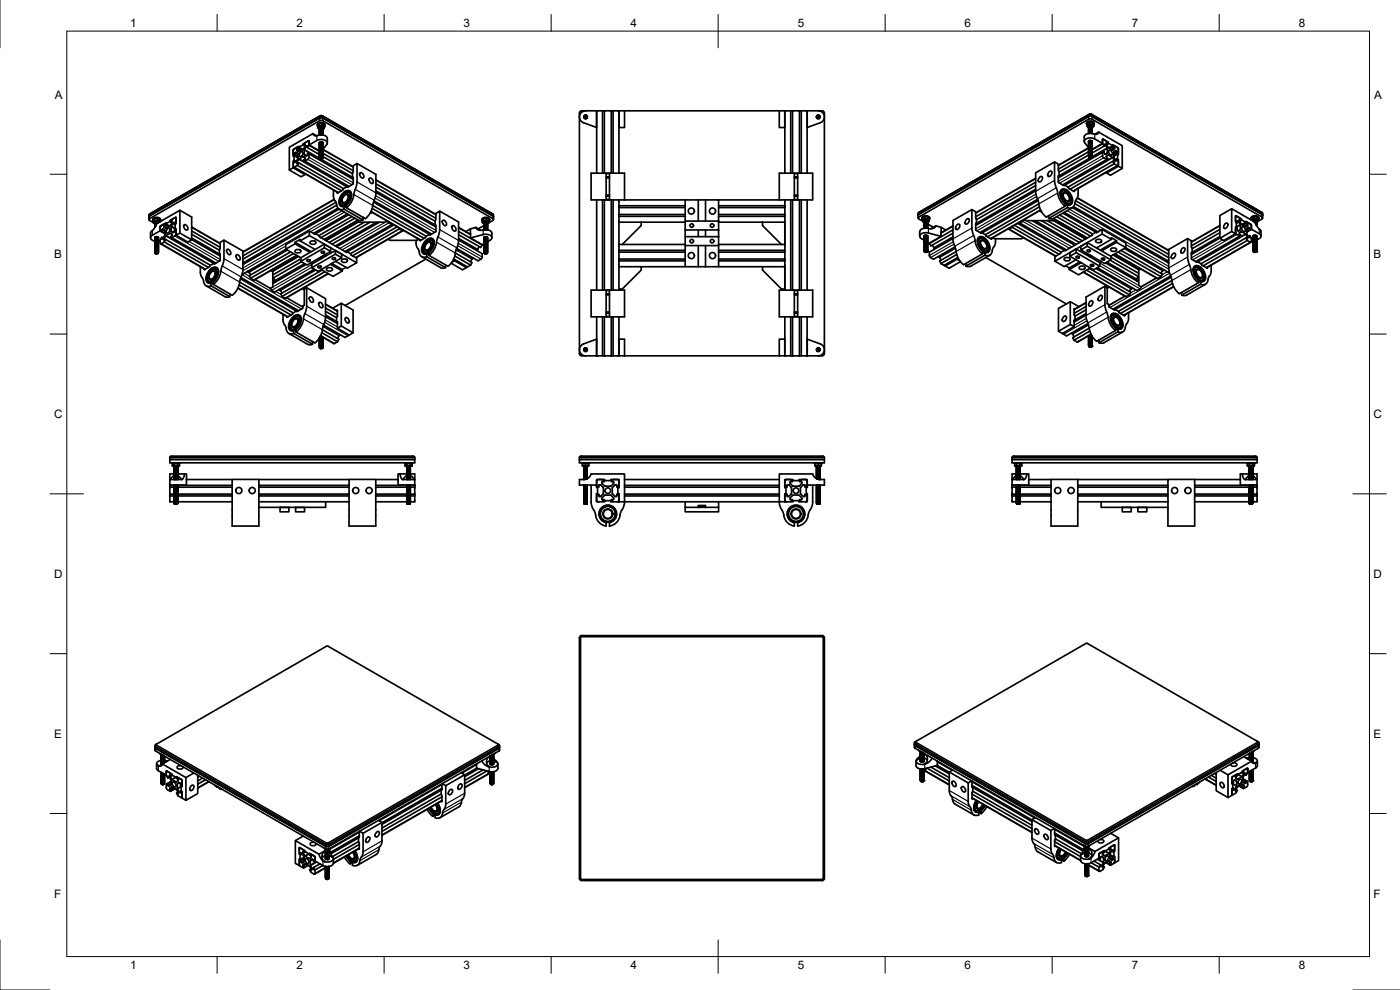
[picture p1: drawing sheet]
<svg xmlns="http://www.w3.org/2000/svg" width="420mm" height="297mm" viewBox="0 0 420 297" stroke-linecap="round" stroke-linejoin="round" font-family="sans-serif">
<defs><g id="words">
<g font-size="3.5">
<text x="39.1" y="8.1">1</text>
<text x="89" y="8.1">2</text>
<text x="139.1" y="8.1">3</text>
<text x="189.2" y="8.1">4</text>
<text x="239.4" y="8.1">5</text>
<text x="289.5" y="8.1">6</text>
<text x="339.6" y="8.1">7</text>
<text x="389.8" y="8.1">8</text>
<text x="16.5" y="29.6">A</text>
<text x="412.4" y="29.6">A</text>
<text x="16.2" y="77.5">B</text>
<text x="412.2" y="77.5">B</text>
<text x="16.3" y="125.5">C</text>
<text x="412.3" y="125.5">C</text>
<text x="16.2" y="173.4">D</text>
<text x="412.2" y="173.4">D</text>
<text x="16.3" y="221.4">E</text>
<text x="412.3" y="221.4">E</text>
<text x="16.3" y="269.3">F</text>
<text x="412.3" y="269.3">F</text>
<text x="39.1" y="290.8">1</text>
<text x="89" y="290.8">2</text>
<text x="139.1" y="290.8">3</text>
<text x="189.2" y="290.8">4</text>
<text x="239.4" y="290.8">5</text>
<text x="289.5" y="290.8">6</text>
<text x="339.6" y="290.8">7</text>
<text x="389.8" y="290.8">8</text>
</g>
</g></defs>
<!-- layer: Visible -->
<g fill="none" stroke="#000" stroke-width=".5">
<path d="M95.2 37.6a1.24 1.24 0 0 1 1.2-.8 1.24 1.24 0 0 1 1.2 .8M95.4 37.9l-.2-.2a1.25 1.25 0 0 1 1.2-.8 1.25 1.25 0 0 1 1.2 .8l-.2 .2M95.6 37.2l-.2 1.1M95.6 37.8l-.2 .5 .5 .4M95.6 37.2v.6M95.9 38.6l.5-.3 .5 .3M95.9 38.3h.1M95.9 38.5h.1M95.9 38.7h.1M95.9 38.9h.1M95.9 39h.1M95.9 39.1v.1"/>
<path d="M95.9 39.3h.1M95.9 39.6h.1M95.9 39.7h.1M95.9 39.8h.1M95.9 40h.1M95.9 34.8h1M96.1 38l-.2 .2M96.6 38h-.4M96.6 38.2h-.4M96.6 38.3h-.4M96.6 38.4h-.4M96.6 38.6h-.4"/>
<path d="M96.6 38.7h-.4M96.6 38.8h-.4M96.6 39h-.4M96.6 39.1h-.4M96.6 39.2h-.4M96.6 39.4h-.4M96.6 39.5h-.4M96.6 39.7h-.4M96.6 39.8h-.4M96.6 39.9h-.4M96.7 37.1l.7 .4v.5M96.7 37.6l.7 .4"/>
<path d="M96.7 37.1l-1.1 .1M96.7 37.6l-1.1 .2M96.7 37.1v.5M96.7 38l.1 .1M96.9 38.3l-.5-.3-.5 .4M96.9 38.5l-.5-.3-.5 .3M96.9 38.7l-.5-.3-.5 .4M96.9 38.9l-.6-.3-.4 .3M96.9 39l-.5-.3-.5 .4M96.9 39.2l-.5-.4-.5 .4M96.9 39.3l-.5-.3-.5 .4M96.9 39.6l-.5-.4-.5 .4"/>
<path d="M96.9 39.7l-.5-.3-.5 .4M96.9 39.8l-.6-.3-.4 .4M96.9 40l-.5-.3-.5 .3M96.9 38.7l.3-.2a.78 .78 0 0 0-.4-.8 .78 .78 0 0 0-.9 .1l-.4 .5 .4 .4M96.9 38.3l-.5-.3-.5 .3M96.9 38.4l-.5-.3-.5 .4M96.9 38.5l-.5-.2-.5 .3M96.9 38.7l-.5-.3-.5 .3M96.9 38.8l-.5-.3-.5 .4M96.9 38.9l-.5-.2-.5 .3M96.9 39.1l-.5-.3-.5 .3M96.9 39.2l-.5-.2-.5 .3"/>
<path d="M96.9 39.3l-.5-.2-.5 .3M96.9 39.5l-.5-.3-.5 .4M96.9 39.6l-.5-.2-.5 .3M96.9 39.8l-.5-.3-.5 .3M96.9 39.9l-.5-.3-.5 .4M96.9 38.3l-.4-.3-.6 .3M96.9 38.3h.1M96.9 38.4h.1M96.9 38.5h.1M96.9 38.7h.1M96.9 38.8h.1M96.9 38.9v.1"/>
<path d="M96.9 39.1h.1M96.9 39.2h.1M96.9 39.5h.1M96.9 39.6h.1M96.9 39.8h.1M96.9 39.9h.1M97.4 38l-.5 .7M175.4 34.7h.7l-.6-.1-.2 .5 .2 .3 .4 .1 .2-.5-.4-.3h.3l.2 .4-.1 .3h-.7zM175.7 33.2a1.84 1.84 0 0 0-1.8 1.6 1.84 1.84 0 0 0 1.2 2l3.9 1.4M176.1 34.7l.1 .4M179 33.2h.1M179 33.2h-4.4l-.5 .2-.2 .5v72.2l.2 .5 .5 .2h4.4"/>
<path d="M179 38.2l.1 .1M179 33.2v5M179.1 33.2h4.3M179.1 33.2v18.8M180.8 33.2v18.8M181.4 33.2v18.8M183.4 33.2h2.4M183.5 33.2v18.8M184 33.2v18.8M185.8 33.2h1.6M185.8 38.3h.1M185.8 33.2v18.8"/>
<path d="M187.4 33.2v5.1h-1.6M187.4 33.2h46.5M233.9 33.2v5.1h1.6M233.9 33.2h1.6M235.5 33.2v18.8M235.5 33.2h2.4M237.3 33.2v18.8M237.9 33.2v18.8M237.9 33.2h4.3M239.9 33.2v18.8M240.5 33.2v18.8M242.2 33.2h.1"/>
<path d="M242.2 33.2v18.8M242.3 33.2h4.4l.5 .2 .2 .5v72.2l-.2 .5-.5 .2h-4.4M242.3 38.2l-.1 .1M242.3 33.2v5M245.2 34.7h.7l-.5-.1-.3 .5 .2 .3 .4 .1 .3-.5-.5-.3h.3l.3 .4-.2 .3h-.7zM245.6 33.2a1.84 1.84 0 0 1 1.8 1.6 1.84 1.84 0 0 1-1.2 2l-3.9 1.4M245.9 34.7l.2 .4M326.1 37.1a1.23 1.23 0 0 1 1.1-.8 1.23 1.23 0 0 1 1.2 .8M326.2 37.5l-.1-.3a1.25 1.25 0 0 1 1.1-.7 1.25 1.25 0 0 1 1.2 .7l-.1 .3M326.7 39.1l.6-.3 .4 .3M326.7 37.9h.1M326.7 38h.1"/>
<path d="M326.7 38.2h.1M326.7 38.3h.1M326.7 38.6h.1M326.7 38.7h.1M326.7 38.8v.1M326.7 39h.1M326.7 39.3h.1M326.7 39.4h.1M326.7 39.5h.1M326.7 39.7h.1M326.7 39.8h.1M326.8 34.4h.9"/>
<path d="M326.9 37.6l-.2 .2 .6-.3 .4 .3M327 37.1l-.8 .5 .5 .6M327 36.6l1 .2M327 37.1l1 .2M327 36.6l-.8 .4v.6M327 36.6v.5M327.4 37.6h-.3M327.4 37.7h-.3M327.4 37.9h-.3M327.4 38h-.3M327.4 38.1h-.3M327.4 38.3h-.3"/>
<path d="M327.4 38.4h-.3M327.4 38.5h-.3M327.4 38.7h-.3M327.4 38.8h-.3M327.4 39h-.3M327.4 39.1h-.3M327.4 39.2h-.3M327.4 39.4h-.3M327.4 39.5h-.3M327.4 39.6h-.3M327.4 39.8h-.3M327.4 39.9h-.3"/>
<path d="M327.6 37.6l.1 .1M327.7 37.9l-.5-.3-.5 .4M327.7 38l-.5-.3-.5 .4M327.7 38.2l-.5-.3-.5 .3M327.7 38.3l-.5-.3-.5 .4M327.7 38.6l-.5-.3-.5 .4M327.7 38.7l-.5-.3-.5 .4M327.7 38.9l-.5-.4-.5 .4M327.7 39l-.5-.3-.5 .4M327.7 39.4l-.5-.3-.5 .4M327.7 39.5l-.5-.3-.5 .4M327.7 39.7l-.5-.3-.5 .3"/>
<path d="M327.7 39.8l-.5-.3-.5 .4M327.7 37.8l-.5-.2-.5 .3M327.7 38l-.5-.3-.5 .3M327.7 38.1l-.5-.3-.5 .4M327.7 38.2l-.5-.2-.5 .3M327.7 38.4l-.5-.3-.5 .3M327.7 38.5l-.5-.2-.5 .3M327.7 38.6l-.5-.2-.5 .3M327.7 38.8l-.5-.3-.5 .3M327.7 38.9l-.5-.2-.5 .3M327.7 39.1l-.5-.3-.5 .3M327.7 39.2l-.5-.3-.5 .4"/>
<path d="M327.7 39.3l-.5-.2-.5 .3M327.7 39.5l-.5-.3-.5 .3M327.7 39.6l-.5-.3-.5 .4M327.7 39.7l-.5-.2-.5 .3M327.7 39.9l-.5-.3-.5 .3M327.7 39.2l-.6-.2-.4 .3M327.7 37.8h.1M327.7 38h.1M327.7 38.1h.1M327.7 38.2v.1M327.7 38.5h.1M327.7 38.6v.1"/>
<path d="M327.7 38.8h.1M327.7 38.9h.1M327.7 39.1h.1M327.7 39.3h.1M327.7 39.5h.1M327.7 39.6h.1M327.7 39.7v.1M327.7 38.2l.4-.2a.9 .9 0 0 0-.7-.8 .9 .9 0 0 0-1 .4l-.1 .3 .4 .3M328 36.8l.3 1.1M328 37.3l.3 .6M328 36.8v.5M328.3 37.9l-.6 .3"/>
<path d="M329.7 39.6l7.1 4.1v6.8l-1.2-.6M329.7 39.6l-1.1 .7M329.7 39.6a1.05 1.05 0 0 1-1.3 .6h-.1a2.88 2.88 0 0 0-2.8 .6l-.1 1.6M86.8 51l3.6 2.1 1.1-.7M88 50.3l3.5 2.1v-.3M88 46.3l1.4 .7M88.1 50.2l13.3 7.6M88.2 46.7l1.2 .7M88.2 48.2l.2 .1M88.2 48.5l-.2-.1v1.9M88.5 45.9l.4-.2 .5 .5a2.55 2.55 0 0 1-.6 2.4l-.3 .2v-.6l.4 .2M88.5 48.2l-.5 .7 .1 1.2 1.1-.5"/>
<path d="M89.2 44.2l-1.1 .8-.1 1.3 1.4 .8M89.2 49.6l13.3 7.6M89.4 46.4l-.9-.5v.6M89.6 48.8l-.5 .3 .1-.5a2.52 2.52 0 0 1 1.8-1.6l.6 .3v.4l-.5 .3 .4 .3 13.2 7.6M89.6 44.5l-.5 .3M89.6 48.8l-.4 .8M89.6 48.8l13.5 7.8M89.7 44.2l1.2 .6M90.1 45.7l.5-.2a.78 .78 0 0 1 .2 1 .78 .78 0 0 1-1 .3zM90.7 45l-1.5-.8 1.4 .8M91 43.1v.3l-1.3 .8v-.3l-1.7 1v1.9l.2-.1v1.5l-.2 .2M91 43.1l1.7-.9 .1 1.3 3.1 1.8"/>
<path d="M91 43.4l.2 .1M91 43.1l.3 .2M91.1 43.6l.5-.3v.5a2.51 2.51 0 0 1-1.9 1.7l-.5-.3-.1-.4 1 .5M92.6 42.3l.2 .1M92.7 46.2v1.2l-1.2 .9M92.7 46.2l-.4-.2v.6l-.4 .2-.6-.5a2.55 2.55 0 0 1 .6-2.4l.4-.2v.6l3.6 2.1M92.7 43.6l-.1-1.3-1.1 .6-.4 .7 .4 .3M92.7 46.2l13.3 7.6M92.7 43.6l-.4 .7M92.7 43.6l3.2 1.8M92.8 43.5l2.3-1.3a2.34 2.34 0 0 1 3.1 .6l-.1 .5-1.2 1.5M93.9 40.1l-7.1 4.1v6.8l1.2-.7"/>
<path d="M93.9 40.1l1.1 .6M93.9 40.1a.88 .88 0 0 0 1.2 .6M95.1 40.7h.2a2.88 2.88 0 0 1 2.9 .6v1.6M95.9 40.1l.5-.3 .5 .3M95.9 43.9l.6-.3 .4 .3M95.9 45.4l.6-.3 .4 .3M95.9 46.4l.4-.3 .6 .2-.6-.2-.4 .4M95.9 46.9l.5-.3 .5 .3M95.9 40.2v.1M95.9 40.4h.1M95.9 40.5h.1M95.9 42.8h.1"/>
<path d="M95.9 43h.1M95.9 43.1h.1M95.9 43.4h.1M95.9 43.5h.1M95.9 43.6v.1M95.9 43.8h.1M95.9 44.1h.1M95.9 44.2h.1M95.9 44.3v.1M95.9 44.5h.1M95.9 44.6h.1M95.9 44.9h.1"/>
<path d="M95.9 45h.1M95.9 45.2h.1M95.9 45.3h.1M95.9 45.7h.1M95.9 45.8v.1M95.9 46h.1M95.9 46.1h.1M95.9 46.4h.1M95.9 46.5h.1M95.9 46.7h.1M95.9 46.8h.1M95.9 47.2h.1"/>
<path d="M95.9 47.3v.1M95.9 46l.3-.3h.6l9.2 5.5M95.9 42.7v.1M95.9 42.7v.2M96 45.4l.5-.2 .4 .3-.6-.2-.4 .3zM96 46.9l.5-.2 .4 .3-.6-.2-.4 .3zM96 40.5l.5-.2 .4 .2-.4-.2zM96.1 47.4h.7M96.1 47.4l.6-.1v.4M96.1 47.4l.4-.1 .3 .3-.5 .2-.3-.2zM96.3 40.5h.3M96.4 47.2l.5 .2"/>
<path d="M96.4 47.2l-.5 .2 .2 .3M96.4 47.2h.4M96.6 45.9h-.4M96.6 46.1h-.4M96.6 46.2h-.4M96.6 46.3l-.4 .1M96.6 46.5h-.4M96.6 46.6h-.4M96.6 46.8h-.4M96.6 46.9h-.4M96.6 47h-.4M96.6 47.2h-.4"/>
<path d="M96.6 42.7h-.4M96.6 42.8h-.4M96.6 42.9h-.4M96.6 43.1h-.4M96.6 43.2h-.4M96.6 43.3h-.4M96.6 43.5h-.4M96.6 43.6h-.4M96.6 43.8h-.4M96.6 43.9h-.4M96.6 44h-.4M96.6 44.2h-.4"/>
<path d="M96.6 44.3h-.4M96.6 44.4h-.4M96.6 44.6h-.4M96.6 44.7h-.4M96.6 44.8h-.4M96.6 45h-.4M96.6 45.1h-.4M96.6 45.3h-.4M96.6 45.4h-.4M96.6 45.5h-.4M96.6 45.7h-.4M96.6 45.8h-.4"/>
<path d="M96.6 40.1h-.4M96.6 40.2h-.4M96.6 40.3h-.4M96.6 40.5h-.4M96.8 47.2v.4M96.8 47.2l-.7 .2M96.9 40.4l-.5-.3-.5 .3M96.9 43l-.5-.3-.5 .3M96.9 43.1l-.6-.3-.4 .4M96.9 43.4l-.5-.3-.5 .4M96.9 43.5l-.5-.3-.5 .4M96.9 43.7l-.6-.4-.4 .4"/>
<path d="M96.9 43.8l-.5-.3-.5 .4M96.9 44.2l-.5-.3-.5 .4M96.9 44.3l-.5-.3-.5 .4M96.9 44.5l-.5-.3-.5 .3M96.9 44.6l-.6-.3-.4 .4M96.9 44.9l-.5-.3-.5 .4M96.9 45l-.5-.3-.5 .4M96.9 45.2l-.5-.4-.5 .4M96.9 45.3l-.5-.3-.5 .4M96.9 45.7l-.5-.3-.5 .4M96.9 45.8l-.5-.3-.5 .4M96.9 46.1l-.5-.3-.5 .4"/>
<path d="M96.9 46.5l-.5-.3-.5 .4M96.9 46.7l-.5-.4-.5 .4M96.9 46.8l-.5-.3-.5 .4M96.9 47.2l-.5-.3-.5 .4M96.9 47.3l-.6-.3-.3 .2-.1 .3M96.9 40.5l-.5-.3-.5 .3M96.9 47l8.9 5.1M96.9 42.8h.1M96.9 42.9l-.5-.3-.5 .4M96.9 43l-.5-.2-.5 .3M96.9 43.2l-.5-.3-.5 .3M96.9 43.3l-.5-.2-.5 .3"/>
<path d="M96.9 43.4l-.5-.2-.5 .3M96.9 43.6l-.5-.3-.5 .3M96.9 43.7l-.5-.2-.5 .3M96.9 43.9l-.5-.3-.5 .3M96.9 44l-.5-.3-.5 .4M96.9 44.1l-.5-.2-.5 .3M96.9 44.3l-.5-.3-.5 .3M96.9 44.4l-.5-.3-.5 .4M96.9 44.5l-.5-.2-.5 .3M96.9 44.7l-.5-.3-.5 .3M96.9 44.8l-.5-.2-.5 .3M96.9 44.9l-.5-.2-.5 .3"/>
<path d="M96.9 45.1l-.5-.3-.5 .4M96.9 45.2l-.5-.2-.5 .3M96.9 45.4l-.5-.3-.5 .3M96.9 45.6l-.5-.2-.5 .3M96.9 45.8l-.5-.3-.5 .3M96.9 45.9l-.5-.2-.5 .3M96.9 40l-.5-.2-.5 .3M96.9 40.2l-.5-.3-.5 .3M96.9 40.3l-.5-.3-.5 .4M96.9 40.4l-.5-.2-.5 .3M96.9 40.2l-.6-.3-.4 .4M96.9 44l-.6-.2-.4 .3"/>
<path d="M96.9 46.2l-.5-.3-.5 .3M96.9 46l-.5-.2-.5 .3M96.9 46.5l-.5-.3-.5 .3M96.9 46.6l-.5-.3-.5 .4M96.9 46.7l-.5-.2-.5 .3M96.9 46.9l-.5-.3-.5 .3M96.9 47.1l-.5-.2-.5 .3M96.9 47.3l-.5-.3-.5 .3M96.9 40h.1M96.9 40.3h.1M96.9 40.4v.1M96.9 42.9h.1"/>
<path d="M96.9 43v.1M96.9 43.3h.1M96.9 43.4v.1M96.9 43.6h.1M96.9 43.7h.1M96.9 43.9h.1M96.9 44.1h.1M96.9 44.3h.1M96.9 44.4h.1M96.9 44.5v.1M96.9 44.8h.1M96.9 44.9v.1"/>
<path d="M96.9 45.1h.1M96.9 45.2h.1M96.9 45.4h.1M96.9 45.6h.1M96.9 45.8h.1M96.9 45.9h.1M96.9 46v.1M96.9 46.5h.1M96.9 46.6h.1M96.9 46.7h.1M96.9 46.9h.1M96.9 47.1h.1"/>
<path d="M96.9 47.3h.1M96.9 47.4h.1M96.9 43a.5 .5 0 0 0-.5-.4 .5 .5 0 0 0-.5 .4M96.9 44.8l9.1 5.2M100.1 57a4.2 4.2 0 0 0 .5 3.3l.4 1.1a1.49 1.49 0 0 0 2.2 1.3M100.3 59.8l-27.4 15.8M101.2 57.7l.1 .2 1.6-.9v-.3l1.4-.8v.3l1.7-1v-2l-.2 .1v-1.5l.2-.1v-2l1.1-.6v5.9l-.6 2.2a7.3 7.3 0 0 1-2.5 5.1M103.2 57.9a1.2 1.2 0 0 1 1.6-.4 1.2 1.2 0 0 1 .4 1.6 2.67 2.67 0 0 1-2.8 2.5 2.68 2.68 0 0 1 .8-3.7zM103.2 58.1a1.12 1.12 0 0 1 1.5-.5 1.12 1.12 0 0 1 .4 1.6 2.48 2.48 0 0 1-2.6 2.3 2.49 2.49 0 0 1 .7-3.4zM103.3 58.6a.78 .78 0 0 1 1.3 0 1.95 1.95 0 0 1-1.6 2.3 1.43 1.43 0 0 1 .3-2.3zM103.3 58.7a.69 .69 0 0 1 1.2-.1 1.64 1.64 0 0 1-1.6 2.1 1.51 1.51 0 0 1 .4-2zM103.6 57.6a1.12 1.12 0 0 1 1.4-.1 1.12 1.12 0 0 1 .5 1.3 3.3 3.3 0 0 1-2.9 3.1 1.18 1.18 0 0 1-.7-1.4"/>
<path d="M104.3 55.9l.2 .2M104.4 58.3a1.59 1.59 0 0 1-.7 2.7l-.8-.1M104.8 57.7a2.7 2.7 0 0 0-2.2 3.8M104.9 57.4l.1 .1M105 57.5l.3 .4 .2 .6M105.8 53.3l.2 .2M107.1 49.1l5.7 3.2v6l-.9 3.3M108.1 51.8a1.06 1.06 0 0 1 .9 1.6 1.06 1.06 0 0 1-.9-1.6zM110.9 53.4a1.06 1.06 0 0 1 1 1.6 1.06 1.06 0 0 1-1-1.6zM112.8 53.9l18 10.4M112.8 57.7l18 10.4M112.8 56.1l17.8 10.3"/>
<path d="M112.8 55.1l18 10.4M179.1 60v27M180.8 60v27M181.4 60v27M181.9 52h-4.5v8h4.5M181.9 52h1M181.9 52.1h1M181.9 53h1M181.9 53.4h1M181.9 58.5h1M181.9 58.9h1M181.9 59.9h1"/>
<path d="M181.9 60h1M181.9 52v8M182.9 52h4.5v8M182.9 60h4.5M182.9 52v8M183.5 60v27M184 60v27M185.8 60v6.7M187.4 60h18.2M209.6 60v6.3M211.7 60h4v6.3M211.7 60h-6.1v6.3"/>
<path d="M211.7 60v6.3M215.7 60h18.2M233.9 60h4.5M235.5 60v6.7M237.3 60v27M237.9 60v27M238.4 52h-4.5v8M238.4 52h1M238.4 52.1h1M238.4 53h1M238.4 53.4h1M238.4 58.5h1"/>
<path d="M238.4 58.9h1M238.4 59.9h1M238.4 60h1M238.4 52v8M239.4 52h4.5v8h-4.5M239.4 52v8M239.9 60v27M240.5 60v27M242.2 60v27M310.8 53.5l-18 10.4M310.8 54.7l-18 10.3M310.8 55.7l-17.8 10.2"/>
<path d="M310.8 57.3l-18 10.3M311.4 59.8l-17.3 10M312 53.2l.5-.3a.86 .86 0 0 1 .2 1.1 .86 .86 0 0 1-1.1 .4v-.6zM314.8 51.6l.5-.3a.86 .86 0 0 1 .2 1.1 .86 .86 0 0 1-1 .4v-.6zM316.5 48.6l1.1 .6v2l.3 .1v1.6l-.3-.2 .1 2 1.7 1v-.2l1.3 .7v.3l1.6 .9 .1-.2M316.5 54.1v-5.5l-5.7 3.3v5.9l1 3.4M316.5 54.1l.7 2.6a7.3 7.3 0 0 0 2.5 5.2M317.9 52.9l-.3 .1M318.6 57.3a1.49 1.49 0 0 1 2.3 .6l.6 1.1a1.37 1.37 0 0 1 .2 1.4 1.37 1.37 0 0 1-1.2 .8 3.3 3.3 0 0 1-1.9-3.9zM318.7 57.4a1.39 1.39 0 0 1 2.1 .6l.7 1.5a1.12 1.12 0 0 1-.4 1.5 1.12 1.12 0 0 1-1.5-.4l-.7-.9-.4-1zM318.7 57l-.4 .4-.2 .7M318.8 57.3a2.7 2.7 0 0 1 2.2 3.8"/>
<path d="M319.2 57.9a1.67 1.67 0 0 1 1.8 2.2 .91 .91 0 0 1-.9 .3 .91 .91 0 0 1-.7-.7l-.4-1.2zM319.3 57.8a1.59 1.59 0 0 0 .7 2.7l.8-.1M319.4 57.9a1.54 1.54 0 0 1 1.3 2.4 1.54 1.54 0 0 1-1.3-2.4zM319.4 55.5l-.3 .1M320 57.2a1.12 1.12 0 0 0-1.3-.2 1.12 1.12 0 0 0-.5 1.3 3.3 3.3 0 0 0 2.8 3.1 1.18 1.18 0 0 0 .7-1.3M323.4 59.3l27.3 15.8M323.6 56.6a4.2 4.2 0 0 1-.6 3.2l-.4 1.1a1.49 1.49 0 0 1-2.2 1.4M326.7 44.3l-9.1 5.3M326.7 42.9l.6-.3 .4 .4M326.7 44.4l.6-.3 .4 .4M326.7 46l.6-.4 .4 .4M326.7 46.9l.5-.3 .5 .2-.7-.2-.3 .2 .1 .3"/>
<path d="M326.7 46.5l-8.8 5.1M326.7 42.4h.1M326.7 42.5v.1M326.7 42.7h.1M326.7 42.8h.1M326.7 43.1h.1M326.7 43.2h.1M326.7 43.4h.1M326.7 43.5h.1M326.7 43.6h.1M326.7 43.9h.1M326.7 44v.1"/>
<path d="M326.7 44.2h.1M326.7 44.3h.1M326.7 44.6h.1M326.7 44.7h.1M326.7 44.9h.1M326.7 45h.1M326.7 45.1h.1M326.7 45.4h.1M326.7 45.5v.1M326.7 45.7h.1M326.7 45.8h.1M326.7 46.1h.1"/>
<path d="M326.7 46.2h.1M326.7 46.4h.1M326.7 46.5h.1M326.7 46.6v.1M326.7 46.9h.1M326.7 42.6a.5 .5 0 0 1 .5-.5 .5 .5 0 0 1 .5 .4l-.5-.3-.5 .4M326.7 42.3h.1M326.7 45.5l-9.1 5.3M326.8 42.2l-.1 .2M326.9 42.2l-.2 .3M327 46.9h.3l.3 .2-.5 .2-.2-.2zM327.4 45.5h-.3"/>
<path d="M327.4 45.6h-.3M327.4 45.8h-.3M327.4 45.9h-.3M327.4 46.1h-.3M327.4 46.2h-.3M327.4 46.3h-.3M327.4 46.5h-.3M327.4 46.6h-.3M327.4 42.2h-.3M327.4 42.4h-.3M327.4 42.5h-.3M327.4 42.6h-.3"/>
<path d="M327.4 42.8h-.3M327.4 42.9h-.3M327.4 43.1h-.3M327.4 43.2h-.3M327.4 43.3h-.3M327.4 43.5h-.3M327.4 43.6h-.3M327.4 43.7h-.3M327.4 43.9h-.3M327.4 44h-.3M327.4 44.1h-.3M327.4 44.3h-.3"/>
<path d="M327.4 44.4h-.3M327.4 44.6h-.3M327.4 44.7h-.3M327.4 44.8h-.3M327.4 45h-.3M327.4 45.1h-.3M327.4 45.2h-.3M327.4 45.4h-.3M327.5 46.9l.2 .1-.1 .2M327.5 46.9l.1 .1M327.5 46.7l-.5 .1M327.5 47.2h.1"/>
<path d="M327.6 47.2h.1M327.6 47l-.1 .2M327.6 47h.1M327.7 42.3v.1M327.7 42.7l-.5-.3-.5 .3M327.7 42.8l-.5-.3-.5 .4M327.7 43.2l-.5-.3-.5 .4M327.7 43.4l-.5-.3-.5 .3M327.7 43.5l-.5-.3-.5 .4M327.7 43.6l-.5-.3-.5 .4M327.7 43.9l-.5-.3-.5 .4M327.7 44l-.5-.3-.5 .4"/>
<path d="M327.7 44.2l-.5-.3-.5 .4M327.7 44.3l-.5-.3-.5 .4M327.7 44.7l-.5-.3-.5 .4M327.7 45l-.5-.3-.5 .4M327.7 45.1l-.5-.3-.5 .4M327.7 45.4l-.5-.3-.5 .4M327.7 45.5l-.5-.3-.5 .4M327.7 45.7l-.5-.3-.5 .4M327.7 45.8l-.5-.3-.5 .4M327.7 46.2l-.5-.3-.5 .4M327.7 46.4l-.5-.3-.5 .3M327.7 46.5l-.5-.3-.5 .4"/>
<path d="M327.7 46.6l-.5-.3-.5 .4M327.7 42.3h.1M327.7 47l-.1 .2M327.7 42.5l-.5-.3-.5 .3M327.7 42.6l-.5-.2-.5 .3M327.7 42.7l-.5-.2-.5 .3M327.7 42.9l-.5-.3-.5 .3M327.7 43l-.5-.2-.5 .3M327.7 43.2l-.5-.3-.5 .3M327.7 43.3l-.5-.3-.5 .4M327.7 43.4l-.5-.2-.5 .3M327.7 43.6l-.5-.3-.5 .3"/>
<path d="M327.7 43.7l-.5-.3-.5 .4M327.7 43.8l-.5-.2-.5 .3M327.7 44l-.5-.3-.5 .3M327.7 44.1l-.5-.2-.5 .3M327.7 44.2l-.5-.2-.5 .3M327.7 44.4l-.5-.3-.5 .3M327.7 44.5l-.5-.2-.5 .3M327.7 44.7l-.5-.3-.5 .3M327.7 44.8l-.5-.3-.5 .4M327.7 44.9l-.5-.2-.5 .3M327.7 45.1l-.5-.3-.5 .3M327.7 45.2l-.5-.3-.5 .4"/>
<path d="M327.7 45.3l-.5-.2-.5 .3M327.7 45.5l-.5-.3-.5 .3M327.7 40l-.5-.2-.5 .2 .6-.2 .4 .2-.4-.1-.5 .1h.9M327.7 43l-.6-.2-.4 .4M327.7 43.7l-.5-.2-.5 .3M327.7 44.5l-.6-.2-.4 .4M327.7 45.2l-.5-.2-.5 .3M327.7 46l-.6-.2-.4 .4M327.7 46.7l-.5-.2-.5 .3M327.7 45.6l-.5-.2-.5 .3M327.7 45.7l-.5-.2-.5 .3M327.7 45.9l-.5-.3-.5 .4"/>
<path d="M327.7 46l-.5-.2-.5 .3M327.7 46.2l-.5-.3-.5 .3M327.7 46.3l-.5-.3-.5 .4M327.7 46.4l-.5-.2-.5 .3M327.7 46.6l-.5-.3-.5 .3M327.7 46.7l-.5-.3-.5 .4M327.7 47l-.7-.2-.2 .2 .2 .2M327.7 40h.1M327.7 42.5h.1M327.7 42.6h.1M327.7 42.7v.1M327.7 42.9h.1"/>
<path d="M327.7 43.2h.1M327.7 43.3h.1M327.7 43.4h.1M327.7 43.6h.1M327.7 43.8v.1M327.7 44h.1M327.7 44.1h.1M327.7 44.2v.1M327.7 44.4h.1M327.7 44.7h.1M327.7 44.8h.1M327.7 44.9h.1"/>
<path d="M327.7 45.1h.1M327.7 45.3v.1M327.7 45.5h.1M327.7 45.6h.1M327.7 45.7v.1M327.7 45.9h.1M327.7 46.2h.1M327.7 46.3h.1M327.7 46.4h.1M327.7 46.6h.1M327.7 47h.1M330.9 43l-2.4-1.3a2.34 2.34 0 0 0-3.1 .6l.2 .6 1.1 1.4"/>
<path d="M330.9 43.1l.2-1.3 1 .6 .4 .8M330.9 45.7l.2 1.5 1 .7M330.9 43.1l-3.2 1.8M330.9 43.1l.5 .7M331 41.9h-.1M331.4 43.8v-.6l.4 .4a2.52 2.52 0 0 1 .5 2.4l-.6 .3-.3-.2v-.6l-.5 .2-13.3 7.7M331.4 43.8l-3.7 2.1M332.1 43.4l.4-.2-.5-.3 .1 .5a2.51 2.51 0 0 0 1.8 1.6l.6-.3v-.4M332.1 51.7v.2M332.1 47.9l.4-.4-.5-.3v-.3l.7-.3a2.54 2.54 0 0 1 1.8 1.7v.4l-.5-.3-13.5 7.7M332.1 47.9l-13.2 7.6M332.6 42.9l-.2 .1"/>
<path d="M332.6 42.7l-.3 .1M332.8 45a.86 .86 0 0 1 .9 .6 .86 .86 0 0 1-.2 .9l-.8-.8zM333 44.5l1.4-.8 1 .7 .2 1.4M333.9 43.7l-3-2v1.3l-3.2 1.9-.5-.3-.5 .3M333.9 43.7v-.3l1.7 1v2l-.2-.2v1.6l.2 .1M333.9 43.7l-1.2 .7M334 44l.5 .3-.9 .6M334 48.4l.4 .8M334.2 46l.9-.6v.6l-.9 .6M334.4 43.7l-1.4 .9M334.4 49.2l-13.3 7.6M334.7 48l.4-.3 .5 .7v1.2l-1.2-.4"/>
<path d="M335.1 45.4l-.4-.1-.5 .4a2.55 2.55 0 0 0 .6 2.4l.3 .2v-.6M335.1 46l.5-.2-1.4 .9M335.4 48.1l.2-.2v2l-3.5 2M335.4 46.2l-1.2 .7M335.4 47.8l-.2 .1M335.5 49.7l-13.3 7.7M336.8 50.5l-3.5 2.1-1.2-.7M44.7 65.1l51.7-29.8 51.7 29.8M44.9 64.2l51.4-29.5 51.6 29.5M44.9 64.2l-.2 .3v1.4M45.1 64.1l-.2 .1M45.8 66a1.24 1.24 0 0 1 1.2-.8 1.24 1.24 0 0 1 1.2 .8"/>
<path d="M46 66.4l-.1-.3a1.25 1.25 0 0 1 1.1-.7 1.25 1.25 0 0 1 1.2 .7l-.2 .3M46.3 65.7l-.3 1.1-1.3-.8 .2-.4 51.5-29.5 51.7 29.7-.2 .3-1.3 .8M46.3 66.2l-.3 .6 .5 .3M46.3 65.7v.5M46.5 73.3l.5-.3 .5 .2-.6-.2-.4 .4M46.5 67.2l.3-.3h.6h-.7l-.2 .3M46.5 67.7l.3-.3-.3 .4M46.5 68l.2-.3-.2 .4M46.5 72.4l.6-.3 .4 .3M46.5 73.9l.6-.3 .4 .3M46.5 74.7l.6-.3 .4 .3M46.5 66.8h.1"/>
<path d="M46.5 66.9h.1M46.5 67.2h.1M46.5 67.3h.1M46.5 67.4v.1M46.5 67.6h.1M46.5 67.7h.1M46.5 68h.1M46.5 68.1h.1M46.5 71.3h.1M46.5 71.4h.1M46.5 71.5v.1M46.5 71.8h.1"/>
<path d="M46.5 72h.1M46.5 72.1h.1M46.5 72.2h.1M46.5 72.5h.1M46.5 72.6v.1M46.5 72.8h.1M46.5 72.9h.1M46.5 73v.1M46.5 73.3h.1M46.5 73.5h.1M46.5 73.6h.1M46.5 73.7h.1"/>
<path d="M46.5 74.1v.1M46.5 74.3h.1M46.5 74.4h.1M46.5 74.5v.1M46.5 74.8h.1M46.5 75h.1M46.5 75.1h.1M46.5 75.2h.1M46.5 75.4h.1M46.5 75.6v.1M46.5 75.8h.1M46.5 71.2h.1"/>
<path d="M46.5 71.2v.1M46.6 71.2l-.1 .1M46.6 73.8l.6-.1 .3 .3-.5-.3-.5 .4zM46.6 67.9l-.1 .3M46.6 67.9l-.1 .2M46.7 66.5l-.1 .1M46.7 75.8h.7M46.7 75.8h.6v.3M46.7 75.8h.4l.3 .2-.5 .2-.2-.2zM46.8 67.6l-.3 .3M46.9 67.3l-.4 .4M46.9 67.3l-.4 .3"/>
<path d="M46.9 67.3h.1M46.9 67.2l7.1-4.1v6.8l-1.2 .7M46.9 67.2l-.6 1.3-1.1 1.3v1.5M47 67.1l-.5 .4M47 67.1l-.5 .3M47 67.1h-.1M47 75.6l.5 .2M47 75.6l-.4 .2 .1 .3M47 75.6l.4 .1M47.2 67l-.5 .1-.2 .3M47.2 67l-.7 .3M47.2 67h-.3"/>
<path d="M47.2 74.4h-.3M47.2 74.5h-.3M47.2 74.7h-.3M47.2 74.8h-.3M47.2 74.9h-.3M47.2 75.1h-.3M47.2 75.2h-.3M47.2 75.3h-.3M47.2 75.5h-.3M47.2 75.6h-.3M47.2 71.1h-.3M47.2 71.2h-.3"/>
<path d="M47.2 71.4h-.3M47.2 71.5h-.3M47.2 71.6h-.3M47.2 71.8h-.3M47.2 71.9h-.3M47.2 72.1h-.3M47.2 72.2h-.3M47.2 72.3h-.3M47.2 72.5h-.3M47.2 72.6h-.3M47.2 72.7h-.3M47.2 72.9h-.3"/>
<path d="M47.2 73h-.3M47.2 73.1h-.3M47.2 73.3h-.3M47.2 73.4h-.3M47.2 73.6h-.3M47.2 73.7h-.3M47.2 73.8h-.3M47.2 74h-.3M47.2 74.1h-.3M47.2 74.2h-.3M47.2 66.5h-.3M47.2 66.6h-.3"/>
<path d="M47.2 66.7h-.3M47.2 66.9h-.3M47.3 65.5l.7 .4v.6M47.3 66l.7 .5M47.3 65.5l-1 .2M47.3 66l-1 .2M47.3 65.5v.5M47.3 66.5h.1M47.4 75.7v.3M47.4 75.7l-.7 .1M47.5 66.9l-.6-.2-.4 .3M47.5 66.8l-.6-.1-.4 .3"/>
<path d="M47.5 66.8l-.5-.3-.5 .3M47.5 71.4l-.5-.3-.5 .4a.5 .5 0 0 1 .5-.5 .5 .5 0 0 1 .5 .5M47.5 71.5l-.5-.3-.5 .4M47.5 71.8l-.5-.3-.5 .4M47.5 72l-.5-.4-.5 .4M47.5 72.1l-.5-.3-.5 .4M47.5 72.2l-.5-.3-.5 .4M47.5 72.6l-.5-.3-.5 .4M47.5 72.8l-.5-.3-.5 .3M47.5 72.9l-.5-.3-.5 .4M47.5 73.1l-.5-.4-.5 .4M47.5 73.5l-.5-.4-.5 .4"/>
<path d="M47.5 73.6l-.5-.3-.5 .4M47.5 73.7l-.5-.3-.5 .4M47.5 74.1l-.5-.3-.5 .4M47.5 74.3l-.5-.3-.5 .4M47.5 74.4l-.5-.3-.5 .4M47.5 74.6l-.5-.4-.5 .4M47.5 75l-.5-.3-.5 .3M47.5 75.1l-.5-.3-.5 .4M47.5 75.2l-.5-.3-.5 .4M47.5 75.4l-.5-.3-.5 .3M47.5 75.6l-.5-.3-.5 .4M47.5 75.8l-.5-.3-.4 .1-.1 .3"/>
<path d="M47.5 66.8l-.6-.2-.4 .4M47.5 66.8l-.5-.2-.5 .3M47.5 71.2v.1M47.5 71.3l-.5-.2-.5 .3M47.5 71.5l-.5-.3-.5 .3M47.5 71.6l-.5-.2-.5 .3M47.5 71.7l-.5-.2-.5 .3M47.5 71.9l-.5-.3-.5 .4M47.5 72l-.5-.2-.5 .3M47.5 72.2l-.5-.3-.5 .3M47.5 72.3l-.5-.3-.5 .4M47.5 72.4l-.5-.2-.5 .3"/>
<path d="M47.5 72.6l-.5-.3-.5 .3M47.5 72.7l-.5-.3-.5 .4M47.5 72.8l-.5-.2-.5 .3M47.5 73l-.5-.3-.5 .3M47.5 73.1l-.5-.2-.5 .3M47.5 73.4l-.5-.3-.5 .4M47.5 73.5l-.5-.2-.5 .3M47.5 73.7l-.5-.3-.5 .3M47.5 73.8l-.5-.3-.5 .4M47.5 74.1l-.5-.3-.5 .3M47.5 74.2l-.5-.2-.5 .3M47.5 74.3l-.5-.2-.5 .3"/>
<path d="M47.5 66.7l-.5-.3-.5 .4M47.5 72.4l-.6-.2-.4 .4M47.5 74.8l-.6-.3-.4 .4M47.5 75.4l-.5-.2-.5 .3M47.5 74.5l-.5-.3-.5 .3M47.5 74.6l-.5-.2-.5 .3M47.5 74.8l-.5-.3-.5 .3M47.5 74.9l-.5-.3-.5 .4M47.5 75l-.5-.2-.5 .3M47.5 75.2l-.5-.3-.5 .3M47.5 75.3l-.5-.3-.5 .4M47.5 75.6l-.5-.3-.5 .3"/>
<path d="M47.5 75.7l-.5-.2-.5 .3M47.5 66.7l-.4-.3-.6 .3M47.5 66.7h.1M47.5 71.2h.1M47.5 71.3v.1M47.5 71.5h.1M47.5 71.7v.1M47.5 71.9h.1M47.5 72h.1M47.5 72.2h.1M47.5 72.3h.1M47.5 72.6h.1"/>
<path d="M47.5 72.7h.1M47.5 72.8v.1M47.5 73h.1M47.5 73.4h.1M47.5 73.5h.1M47.5 73.7h.1M47.5 73.8h.1M47.5 74.1h.1M47.5 74.2h.1M47.5 74.3v.1M47.5 74.5h.1M47.5 74.6h.1"/>
<path d="M47.5 74.9h.1M47.5 75h.1M47.5 75.2h.1M47.5 75.3h.1M47.5 75.6h.1M47.5 75.7h.1M47.5 75.8v.1M47.9 66.6a1.08 1.08 0 0 0-1.8 .1l.4 .4M48 66.5h.1M48.1 69.2l-2.4 1.4a.86 .86 0 0 0-.5 1 .86 .86 0 0 0 .9 .6l.4 .2M48.1 69.3l1.4 .7M48.1 72.2l-.6 .2"/>
<path d="M48.2 73.1l13.3 7.7M48.6 71.2l.4 .2-.4 .4zM48.6 71.2l-.5 .7v1.2l1.2-.5M48.6 68.9v.6M49.2 67.8l.5-.3 1 .5M49.3 67.1l.4 .4M49.3 72.6l13.2 7.6M49.5 69.4l-.9-.5 .4-.2 .5 .4a2.49 2.49 0 0 1-.5 2.4M49.7 71.8l-.5 .3 .1-.5a2.51 2.51 0 0 1 1.8-1.6l.6 .3v.4l-.5 .3 .4 .3 13.2 7.6M49.7 71.8l-.4 .8M49.7 71.8l13.5 7.8M49.8 67.2l1.2 .6"/>
<path d="M50.2 68.7l.5-.2a.78 .78 0 0 1 .2 1 .78 .78 0 0 1-1 .3zM50.7 68l-1.4-.9-1 .7-.2 1.5 1.4 .8M51.1 66.1v.3l-2.9 1.4-.1 1.5M51.1 66.4l.2 .1M51.1 66.1l.3 .2M51.2 66.6l.5-.3-.1 .5M51.6 66.8a2.51 2.51 0 0 1-1.8 1.7l-.5-.3-.1-.4 .9 .5M52.3 67.3v-.6l-.4 .3a2.52 2.52 0 0 0-.5 2.4l.6 .4 .3-.2v-.6l.5 .2-.2 1.4-1 .7M52.3 67.3l.3 .1M52.6 68.8l.2 .1M52.7 65.3l.1 .1M52.8 65.5l-.2-.2-1 .6-.4 .7 .4 .3"/>
<path d="M52.8 66.6l-.5 .7M54 63.1l3.5 2v6.9l-1.1 .6-3.6-2v-2l-.2 .2v-1.6l.2-.1v-1.9l-1.7 .9M54 69.9l3.5 2.1M55.3 67.4a1.06 1.06 0 0 1 .9 1.6 1.06 1.06 0 0 1-.9-1.6zM57.5 68.1l8.6 4.9M57.5 71.9l8.6 4.9M57.5 70.3l8.3 4.8M57.5 69.3l8.6 4.9M64.3 78.9l.3 .2M65.8 76.3l.3 .2M67.2 72.1l5.7 3.2v6l-1 3.3M68.2 74.8a1.06 1.06 0 0 1 .9 1.6 1.06 1.06 0 0 1-.9-1.6z"/>
<path d="M71 76.4a1.06 1.06 0 0 1 .9 1.6 1.06 1.06 0 0 1-.9-1.6zM72.9 78.4l.2 .8M72.9 79.1l.2 .2M85.8 74.8l-12.9 7.4-.2-.1M87.2 75.6l-12.4 7.1 .4 .8M88.1 76.1l-12.9 7.4M88.5 73.2l-2.7 1.6 4.5 2.5M88.5 73.2v-.5l4.9 2.8M88.5 73.2l4.5 2.5M88.6 75.2a.95 .95 0 0 1 1-.4 .95 .95 0 0 1 .7 .8 .95 .95 0 0 1-1 .3 .95 .95 0 0 1-.7-.7zM89.1 76.7l-12.8 7.3-1.1-.5M89.5 76.9l-7.6 4.4"/>
<path d="M90.1 72.3v-.5l-1.6 .9M90.1 72.3l4.5 2.6M90.3 77.7l-8.4 4.8M90.4 78.5l-8.5 5M91.8 79.3l-9.9 5.8M92.2 78l.5-.1 .4 .4-.6 .2-.4-.2zM92.9 70.7l14.1 8.1-2.7 1.6-3.6-2M92.9 69.3v1.4M92.9 70.7l-2.8 1.6M93.1 72.6a.95 .95 0 0 1 .9-.4 .95 .95 0 0 1 .8 .8 .95 .95 0 0 1-1 .4 .95 .95 0 0 1-.7-.8zM93.1 79l.5 .2M94.3 70.2l.2-.2 1.4 .8v.3l8.1 4.6v-.2l-.2 .1"/>
<path d="M94.5 70v.3l-1.6-1-7.1 4.1v1.4M95.5 79.9l.5-.1 .4 .4-.6 .2-.4-.2zM95.9 77.4l.4 .3M96.3 77.2l.4 .2M96.5 75.5l.5-.1 .4 .4-.6 .2-.4-.2zM97.3 74.4l-7 4v-1.1M97.3 73.3l-7 4M97.4 76.5l.5 .3M97.5 76.5l-1.2 .6M99.2 79.3l3.5 2M99.2 75.4l-1.9-1v-1.1l1.9 1.1v1l-7.1 4.1-1.8-1.1M99.6 79.1l3.1 1.8"/>
<path d="M99.8 77.4l.5-.1 .4 .4-.6 .2-.4-.2zM100.6 76.3l-7 4v-1.1M100.6 75.2l-7 4M100.8 60.7l-27.9 16.1M101 61.6l-28.1 16.2M102.4 61.8h1M102.5 78a.95 .95 0 0 1 1-.3 .95 .95 0 0 1 .7 .7 .95 .95 0 0 1-1 .4 .95 .95 0 0 1-.7-.8zM102.5 77.3l-1.9-1v-1.1l1.9 1.1v1l-7 4.1-1.9-1.1M103.2 61.9v.8l5.7 3.3v-.7M103.2 61.9a1.16 1.16 0 0 1-1.2-.2 1.16 1.16 0 0 1-.3-1.3 3.6 3.6 0 0 1 2.8-3.3 1.51 1.51 0 0 1 .8 2.3l-.5 1.2-.8 .9v.8M103.4 61.8l-.2 .1M103.4 61.8l.6 .4"/>
<path d="M104 75.5l3 2v1.3M104.2 64.2l-10.1 5.8M105.6 65l-9.9 5.7M106.5 65.5l-10.2 5.8M107.4 66.6l-9.6 5.5M107.5 66.1l-10.1 5.8M108.9 66l-.8 .2-.7-.2-5.6-3.2-28.9 16.6M109.3 66.7l-10.5 6M111.1 66.7l-11.4 6.5M111.3 63.5l15 8.6M111.5 63.8l-.5 .3M111.6 63.7h-.4"/>
<path d="M111.7 62.5l15.6 9M111.9 61.6l16 9.3M111.9 61.6l-.6 1.9-.7 1.2-1 .9-5.6-3.3M112.2 60.3l17.3 9.9M113.8 66.7l-12.7 7.3M116.2 66.3l-.6 .4h-8l-.6-.4M116.4 66.4l1.2 1M117.6 67.4l-14.1 8.1M117.8 67.2l-.2 .2M119.2 68l-14 8.1M119.7 68.3l.1 .4M119.8 68.7l.9 .5 .4-.1"/>
<path d="M119.8 68.7l-14 8.1M121 69.2l-14.2 8.2M124.9 72.1a4.5 4.5 0 0 0 .9 3.2v.3a1.49 1.49 0 0 0 2.3 1.4M125.7 71.8l-.6 .3h-8l-.6-.3M126 72l.1 .2 1.6-.9v-.3l1.4-.8v.3l1.7-1v-2l-.2 .1v-1.5l.2-.1v-2l1.2-.7-.1 6-.6 2.2a7.3 7.3 0 0 1-2.5 5.1M126.6 77l5.6 3.3 .7 .2 .8-.2M127.2 76.1h.1M127.3 76.1h.9M127.8 77.7l-24.2 14M128 72.2a1.2 1.2 0 0 1 1.6-.4 1.2 1.2 0 0 1 .4 1.6 2.67 2.67 0 0 1-2.8 2.5 2.68 2.68 0 0 1 .8-3.7zM128 72.3a1.12 1.12 0 0 1 1.5-.4 1.12 1.12 0 0 1 .4 1.6 2.48 2.48 0 0 1-2.6 2.3 2.49 2.49 0 0 1 .7-3.5zM128.1 76.2v.8l5.6 3.3v-.8"/>
<path d="M128.1 76.2a1.16 1.16 0 0 1-1.3-.2 1.16 1.16 0 0 1-.3-1.3 3.6 3.6 0 0 1 2.8-3.3 1.51 1.51 0 0 1 .9 2.3l-.6 1.2-.8 .9v.8M128.1 72.9a.78 .78 0 0 1 1.3 0 1.95 1.95 0 0 1-1.6 2.3 1.43 1.43 0 0 1 .3-2.3zM128.1 73a.69 .69 0 0 1 1.2-.1 1.64 1.64 0 0 1-1.6 2.1 1.51 1.51 0 0 1 .4-2zM128.2 76.1l-.1 .1M128.2 76.1l.6 .4M128.4 71.9a1.12 1.12 0 0 1 1.4-.2 1.12 1.12 0 0 1 .5 1.3 3.3 3.3 0 0 1-2.8 3.2 1.18 1.18 0 0 1-.8-1.4M129.1 70.2l.2 .2M129.2 72.6a1.59 1.59 0 0 1-.7 2.7l-.8-.1M129.6 72a2.7 2.7 0 0 0-2.2 3.8M129.7 71.7l.5 .5 .1 .6M130.6 67.6l.2 .2M132 63.3l5.6 3.3v6l-.9 3.3"/>
<path d="M132.9 66.1a1.06 1.06 0 0 1 .9 1.6 1.06 1.06 0 0 1-.9-1.6zM135.4 79l3.4 1.9 1.2-.6M135.8 67.7a1.06 1.06 0 0 1 .9 1.6 1.06 1.06 0 0 1-.9-1.6zM136.1 77.8l4 2.3 1.1-.6M136.4 78.2l3.6 2.1M136.4 78.2l-.8 .5M136.4 78v.2M136.5 76.8l4.7 2.7M136.7 75.9l4.9 2.9-.4 .7M136.7 75.9l-.6 1.9-.7 1.2-1 .9-5.6-3.3M137.6 72l7.1 4.1v1.3l-1.2 .9-6.5-3.8M137.6 68.2l3.6 2.1"/>
<path d="M137.6 70.4l6.6 3.8 .5-.7M137.6 69.4l7.1 4.1M141.2 70.1v1.3l3.5 2M141.2 68.7l-1.4 .8M141.2 70.1l-.2 .1M141.2 71.4l3.8-1a1.73 1.73 0 0 1 2.6 1.2l-1.3 .9M142.1 77.4l-.9 1.1M142.8 68.2a2.44 2.44 0 0 0 2.9 .7l1.1 .2 .6 .4 .2 .5v1.3M142.8 68.2l-1.6 .5v1.4M142.8 68.2l1.5 .9M143.8 74l-.5 1.3M144.6 66a1.24 1.24 0 0 1 1.2-.8 1.24 1.24 0 0 1 1.1 .8"/>
<path d="M144.7 73.4v.1M144.8 66.4l-.2-.3a1.25 1.25 0 0 1 1.2-.7 1.25 1.25 0 0 1 1.1 .7l-.1 .3M145 65.7l-.2 1.1M145 66.2l-.2 .6 .5 .3M145 65.7v.5M145.3 67l.5-.3 .5 .3M145.3 67.9l.5-.4 .5 .4M145.3 68.5l.5-.3 .5 .3M145.3 71.7l.5-.3 .5 .3M145.3 72.4l.5-.3 .5 .3M145.3 73.2l.5-.3 .5 .3M145.3 73.9l.5-.3 .5 .3"/>
<path d="M145.3 74.7l.5-.3 .5 .3M145.3 75.5l.5-.3 .5 .3M145.3 66.8h.1M145.3 66.9h.1M145.3 67.2h.1M145.3 67.3h.1M145.3 67.4v.1M145.3 67.6h.1M145.3 67.7h.1M145.3 68h.1M145.3 68.1h.1M145.3 68.3h.1"/>
<path d="M145.3 68.4h.1M145.3 68.8h.1M145.3 68.9v.1M145.3 71.3h.1M145.3 71.4h.1M145.3 71.5v.1M145.3 71.8h.1M145.3 72h.1M145.3 72.1h.1M145.3 72.2h.1M145.3 72.5h.1M145.3 72.6v.1"/>
<path d="M145.3 72.8h.1M145.3 72.9h.1M145.3 73v.1M145.3 73.3h.1M145.3 73.5h.1M145.3 73.6h.1M145.3 73.7h.1M145.3 74.1v.1M145.3 74.3h.1M145.3 74.4h.1M145.3 74.5v.1M145.3 74.8h.1"/>
<path d="M145.3 75h.1M145.3 75.1h.1M145.3 75.2h.1M145.3 75.4h.1M145.3 75.6v.1M145.3 75.8h.1M145.3 71.2h.1M145.3 73.1l-.6 .3M145.3 71.2v.1M145.3 68.9l.5-.1 .5 .1-.5-.1zM145.4 66.5l-.1 .1M145.5 75.8h.6"/>
<path d="M145.5 75.8h.6l-.1 .3M145.5 75.8h.4l.2 .2-.4 .2-.3-.2zM145.6 68.9h.4zM145.8 75.6l.5 .2M145.8 75.6l-.5 .2 .2 .3M145.8 75.6l.3 .1M146 74.4h-.4M146 74.5h-.4M146 74.7h-.4M146 74.8h-.4M146 74.9h-.4M146 75.1h-.4"/>
<path d="M146 75.2h-.4M146 75.3h-.4M146 75.5h-.4M146 75.6h-.4M146 71.1h-.4M146 71.2h-.4M146 71.4h-.4M146 71.5h-.4M146 71.6h-.4M146 71.8h-.4M146 71.9h-.4M146 72.1h-.4"/>
<path d="M146 72.2h-.4M146 72.3h-.4M146 72.5h-.4M146 72.6h-.4M146 72.7h-.4M146 72.9h-.4M146 73h-.4M146 73.1h-.4M146 73.3h-.4M146 73.4h-.4M146 73.6h-.4M146 73.7h-.4"/>
<path d="M146 73.8h-.4M146 74h-.4M146 74.1h-.4M146 74.2h-.4M146 66.5h-.4M146 66.6h-.4M146 66.7h-.4M146 66.9h-.4M146 67h-.4M146 67.1h-.4M146 67.3h-.4M146 67.4h-.4"/>
<path d="M146 67.5h-.4M146 67.7h-.4M146 67.8h-.4M146 68h-.4M146 68.1h-.4M146 68.2h-.4M146 68.4h-.4M146 68.5h-.4M146 68.6h-.4M146 68.8h-.4M146.1 65.5l.7 .4v.6M146.1 66l.7 .5"/>
<path d="M146.1 65.5l-1.1 .2M146.1 66l-1.1 .2M146.1 65.5v.5M146.1 66.5h.1M146.1 75.7l.1 .3M146.1 75.7l-.6 .1M146.3 66.8l-.5-.3-.5 .3M146.3 66.9l-.6-.3-.4 .4M146.3 67.2l-.5-.3-.5 .3M146.3 67.3l-.5-.3-.5 .4M146.3 67.5l-.5-.4-.5 .4M146.3 67.6l-.2-.3h-.6l-2 1.4"/>
<path d="M146.3 67.7l-.5-.3-.5 .4M146.3 68l-.5-.3-.5 .4M146.3 68.1l-.5-.3-.5 .4M146.3 68.3l-.6-.3-.4 .3M146.3 68.4l-.5-.3-.5 .4M146.3 68.8l-.6-.3-.4 .4M146.3 71.4l-.5-.3-.5 .4a.5 .5 0 0 1 .5-.5 .5 .5 0 0 1 .5 .5M146.3 71.5l-.6-.3-.4 .4M146.3 71.8l-.5-.3-.5 .4M146.3 72l-.5-.4-.5 .4M146.3 72.1l-.5-.3-.5 .4M146.3 72.2l-.5-.3-.5 .4"/>
<path d="M146.3 72.5l-.6-.3-.4 .4M146.3 72.6l-.5-.3-.5 .4M146.3 72.8l-.5-.3-.5 .3M146.3 72.9l-.5-.3-.5 .4M146.3 73.1l-.5-.4-.5 .4M146.3 73.3l-.5-.3-.5 .4M146.3 73.5l-.6-.3-.4 .3M146.3 73.6l-.5-.3-.5 .4M146.3 73.7l-.5-.3-.5 .4M146.3 74.1l-.5-.3-.5 .4M146.3 74.3l-.6-.3-.4 .4M146.3 74.4l-.6-.3-.4 .4"/>
<path d="M146.3 74.6l-.5-.4-.5 .4M146.3 74.8l-.5-.3-.5 .4M146.3 75l-.5-.3-.5 .3M146.3 75.1l-.5-.3-.5 .4M146.3 75.2l-.5-.3-.5 .4M146.3 75.4l-.6-.3-.4 .3M146.3 75.6l-.5-.3-.5 .4M146.3 75.8l-.6-.3-.4 .1v.3M146.3 69l-.5-.4-.5 .4M146.3 71.2v.1M146.3 71.3l-.5-.2-.5 .3M146.3 71.5l-.5-.3-.5 .3"/>
<path d="M146.3 71.6l-.5-.2-.5 .3M146.3 71.7l-.5-.2-.5 .3M146.3 71.9l-.5-.3-.5 .4M146.3 72l-.5-.2-.5 .3M146.3 72.2l-.5-.3-.5 .3M146.3 72.3l-.5-.3-.5 .4M146.3 72.4l-.5-.2-.5 .3M146.3 72.6l-.5-.3-.5 .3M146.3 72.7l-.5-.3-.5 .4M146.3 72.8l-.5-.2-.5 .3M146.3 73l-.5-.3-.5 .3M146.3 73.1l-.5-.2-.5 .3"/>
<path d="M146.3 73.3l-.5-.3-.5 .3M146.3 73.4l-.5-.3-.5 .4M146.3 73.5l-.5-.2-.5 .3M146.3 73.7l-.5-.3-.5 .3M146.3 73.8l-.5-.3-.5 .4M146.3 73.9l-.5-.2-.5 .3 .5-.3 .5 .3M146.3 74.1l-.5-.3-.5 .3M146.3 74.2l-.5-.2-.5 .3M146.3 74.3l-.5-.2-.5 .3M146.3 66.7l-.5-.3-.5 .4M146.3 66.8l-.5-.2-.5 .3M146.3 67l-.5-.3-.5 .3"/>
<path d="M146.3 67.1l-.5-.3-.5 .4M146.3 67.2l-.5-.2-.5 .3M146.3 67.4l-.5-.3-.5 .3M146.3 67.5l-.5-.2-.5 .3M146.3 67.6l-.5-.2-.5 .3M146.3 67.8l-.5-.3-.5 .4M146.3 67.9l-.5-.2-.5 .3M146.3 68.1l-.5-.3-.5 .3M146.3 68.2l-.5-.3-.5 .4M146.3 68.3l-.5-.2-.5 .3M146.3 68.5l-.5-.3-.5 .3M146.3 68.6l-.5-.3-.5 .4 .5-.3 .5 .3"/>
<path d="M146.3 68.7l-.5-.2-.5 .3M146.3 68.9l-.5-.3-.5 .3M146.3 74.5l-.5-.3-.5 .3M146.3 74.6l-.5-.2-.5 .3M146.3 74.8l-.5-.3-.5 .3M146.3 74.9l-.5-.3-.5 .4M146.3 75l-.5-.2-.5 .3M146.3 75.2l-.5-.3-.5 .3M146.3 75.3l-.5-.3-.5 .4M146.3 75.5l-.5-.3-.5 .3M146.3 75.6l-.5-.3-.5 .3M146.3 75.7l-.5-.2-.5 .3"/>
<path d="M146.3 66.7l-.5-.3-.5 .3M146.3 66.7h.1M146.3 66.8h.1M146.3 67h.1M146.3 67.2v.1M146.3 67.4h.1M146.3 67.5h.1M146.3 67.6v.1M146.3 68.1h.1M146.3 68.2h.1M146.3 68.3h.1M146.3 68.5h.1"/>
<path d="M146.3 68.7v.1M146.3 68.9h.1M146.3 71.2h.1M146.3 71.3v.1M146.3 71.5h.1M146.3 71.7v.1M146.3 71.9h.1M146.3 72h.1M146.3 72.2h.1M146.3 72.3h.1M146.3 72.6h.1M146.3 72.7h.1"/>
<path d="M146.3 72.8v.1M146.3 73h.1M146.3 73.4h.1M146.3 73.5h.1M146.3 73.7h.1M146.3 73.8h.1M146.3 74.1h.1M146.3 74.2h.1M146.3 74.3v.1M146.3 74.5h.1M146.3 74.9h.1M146.3 75h.1"/>
<path d="M146.3 75.2h.1M146.3 75.3h.1M146.3 75.6h.1M146.3 75.7h.1M146.3 75.8v.1M146.7 66.8a.96 .96 0 0 0-.9-.6 .96 .96 0 0 0-.9 .5l.4 .4M146.7 66.8l-.4 .3M146.8 66.5l-.5 .6M147.7 64.1l.2 .1M147.9 64.2l.2 .3v1.4M185.8 73.3v6.7M185.8 66.7h6.6v1l-5.6 5.6h-1z"/>
<path d="M185.8 61.7h19.8M185.8 62.3h19.8M185.8 64.4h19.8M185.8 64.9h19.8M185.8 75.1h19.8M185.8 75.7h19.8M185.8 77.7h19.8M185.8 78.3h19.8M186.8 73.3h18.8M192.4 66.7h13.2M205.6 66.3h10.1v2.7h-10.1zM205.6 71h10.1v2.7h-10.1z"/>
<path d="M205.6 73.7v6.3h4M205.6 69v2M209.6 73.7v6.3h2.1M209.6 69v2M211.7 69v2M211.7 73.7v6.3M215.7 73.7v6.3h-4M215.7 69v2M215.7 61.7h19.8M215.7 62.3h19.8M215.7 64.4h19.8M215.7 64.9h19.8"/>
<path d="M215.7 66.7h13.1M215.7 73.3h18.8M215.7 75.1h19.8M215.7 75.7h19.8M215.7 77.7h19.8M215.7 78.3h19.8M228.8 66.7h6.7v6.6h-1l-5.7-5.6zM235.5 66.7h.1M235.5 73.3h.1M235.5 73.3v6.7M235.5 66.7v6.6M275.5 64.6l51.7-29.8 51.7 29.8"/>
<path d="M275.7 63.8l51.4-29.6 51.6 29.6M275.7 63.8l-.2 .2v1.4M276 63.6l-.3 .2M276.7 65.6a1.24 1.24 0 0 1 1.1-.9 1.24 1.24 0 0 1 1.2 .9M276.8 65.9l-.1-.2a1.25 1.25 0 0 1 1.2-.8 1.25 1.25 0 0 1 1.1 .8l-.1 .2M277.3 73.8l.5-.3 .6 .3-.7-.3-.3 .4M277.3 67.6l.6-.3 .4 .3M277.3 71.4l.6-.3 .4 .3M277.3 72.9l.6-.3 .4 .3M277.3 74.4l.6-.3 .4 .3M277.3 75.2l.6-.3 .4 .3M277.3 66.3h.1"/>
<path d="M277.3 66.5h.1M277.3 66.6h.1M277.3 66.7v.1M277.3 67h.1M277.3 67.1v.1M277.3 67.3h.1M277.3 67.4h.1M277.3 67.7h.1M277.3 67.8h.1M277.3 68h.1M277.3 68.1h.1M277.3 68.2v.1"/>
<path d="M277.3 70.8v.1M277.3 71h.1M277.3 71.1h.1M277.3 71.2v.1M277.3 71.5h.1M277.3 71.7h.1M277.3 71.8h.1M277.3 71.9h.1M277.3 72.1h.1M277.3 72.3v.1M277.3 72.5h.1M277.3 72.6h.1"/>
<path d="M277.3 72.7v.1M277.3 73h.1M277.3 73.2h.1M277.3 73.3h.1M277.3 73.4h.1M277.3 73.6h.1M277.3 73.8v.1M277.3 74h.1M277.3 74.1h.1M277.3 74.3h.1M277.3 74.7h.1M277.3 74.8h.1"/>
<path d="M277.3 74.9v.1M277.3 75.1h.1M277.3 75.3v.1M277.3 70.7l.1 .1M277.3 71a.5 .5 0 0 1 .5-.5 .5 .5 0 0 1 .5 .5l-.5-.3-.4 .4M277.4 68.3l.6-.1 .3 .3-.3-.3-.6 .3zM277.4 74.4l.6-.2 .3 .3-.5-.3-.4 .4zM277.4 70.7l-.1 .1M277.4 68.5h.9M277.5 66l-.1 .3 .5-.4 .5 .3M277.5 70.6l-.1 .3M277.6 65.6l-.8 .4 .6 .7"/>
<path d="M277.6 65l1 .2M277.6 65.6l1 .1M277.6 65l-.8 .5v.5M277.6 65v.6M277.6 75.4l.3-.1 .3 .3-.4 .1-.3-.1zM278.1 73.9h-.4M278.1 74.1h-.4M278.1 74.2h-.4M278.1 74.4h-.4M278.1 74.5h-.4M278.1 74.6h-.4M278.1 74.8h-.4"/>
<path d="M278.1 74.9h-.4M278.1 75h-.4M278.1 70.7h-.4M278.1 70.8h-.4M278.1 70.9h-.4M278.1 71.1h-.4M278.1 71.2h-.4M278.1 71.4h-.4M278.1 71.5h-.4M278.1 71.6h-.4M278.1 71.8h-.4M278.1 71.9h-.4"/>
<path d="M278.1 72h-.4M278.1 72.2h-.4M278.1 72.3h-.4M278.1 72.4h-.4M278.1 72.6h-.4M278.1 72.7h-.4M278.1 72.9h-.4M278.1 73h-.4M278.1 73.1h-.4M278.1 73.3h-.4M278.1 73.4h-.4M278.1 73.5h-.4"/>
<path d="M278.1 73.7h-.4M278.1 73.8h-.4M278.1 66h-.4M278.1 66.2h-.4M278.1 66.3h-.4M278.1 66.4h-.4M278.1 66.6h-.4M278.1 66.7h-.4M278.1 66.8h-.4M278.1 67h-.4M278.1 67.1h-.4M278.1 67.3h-.4"/>
<path d="M278.1 67.4h-.4M278.1 67.5h-.4M278.1 67.7h-.4M278.1 67.8h-.4M278.1 67.9h-.4M278.1 68.1h-.4M278.1 68.2h-.4M278.1 68.3h-.4M278.1 75.3l.2 .1-.1 .2M278.1 75.3l.1 .2M278.1 75.2h-.5M278.2 66l.1 .1"/>
<path d="M278.2 75.6h.1M278.2 75.6l.1-.3-.5-.1-.4 .2 .2 .3M278.2 75.5l-.1 .2M278.2 75.5h.1M278.3 70.7v.1M278.3 66.3l-.5-.3-.4 .4M278.3 66.5l-.5-.3-.4 .3M278.3 66.6l-.5-.3-.4 .4M278.3 66.7l-.5-.3-.4 .4M278.3 67l-.5-.3-.4 .4M278.3 67.2l-.5-.4-.4 .4M278.3 67.3l-.4-.3-.5 .4"/>
<path d="M278.3 67.4l-.5-.3-.4 .4M278.3 67.8l-.5-.3-.4 .4M278.3 68l-.5-.3-.4 .3M278.3 68.1l-.5-.3-.4 .4M278.3 68.3l-.5-.4-.4 .4M278.3 71.1l-.5-.3-.4 .4M278.3 71.3l-.5-.4-.4 .4M278.3 71.7l-.5-.3-.4 .3M278.3 71.8l-.5-.3-.4 .4M278.3 71.9l-.5-.3-.4 .4M278.3 72.1l-.5-.3-.4 .3M278.3 72.3l-.5-.3-.4 .4"/>
<path d="M278.3 72.5l-.5-.3-.4 .4M278.3 72.8l-.5-.4-.4 .4M278.3 73.2l-.5-.3-.4 .3M278.3 73.3l-.5-.3-.4 .4M278.3 73.4l-.4-.3-.5 .4M278.3 73.6l-.5-.3-.4 .3M278.3 74l-.5-.3-.4 .4M278.3 74.1l-.5-.3-.4 .4M278.3 74.3l-.5-.4-.4 .4M278.3 74.7l-.5-.3-.4 .3M278.3 74.8l-.4-.3-.5 .4M278.3 74.9l-.5-.3-.4 .4"/>
<path d="M278.3 75.1l-.5-.3-.4 .3M278.3 70.7l.1 .1M278.3 67.2l1.8 1M278.4 70.9l-.6-.2-.5 .3M278.4 71l-.6-.2-.5 .3M278.4 71.2l-.6-.3-.5 .3M278.4 71.3l-.6-.2-.5 .3M278.4 71.5l-.6-.3-.5 .3M278.4 71.6l-.6-.3-.5 .4M278.4 71.7l-.6-.2-.5 .3M278.4 71.9l-.6-.3-.5 .3M278.4 72l-.6-.3-.5 .4"/>
<path d="M278.4 72.1l-.6-.2-.5 .3M278.4 72.3l-.6-.3-.5 .3M278.4 72.4l-.6-.2-.5 .3M278.4 72.5l-.6-.2-.5 .3M278.4 72.7l-.6-.3-.5 .3M278.4 72.8l-.6-.2-.5 .3M278.4 73l-.6-.3-.5 .3M278.4 73.1l-.6-.3-.5 .4M278.4 73.2l-.6-.2-.5 .3M278.4 73.4l-.6-.3-.5 .3M278.4 73.5l-.6-.3-.5 .4M278.4 73.6l-.6-.2-.5 .3"/>
<path d="M278.4 73.9l-.6-.2-.5 .3M278.4 66.3l-.6-.3-.5 .3M278.4 66.4l-.6-.3-.5 .4M278.4 66.5l-.6-.2-.5 .3M278.4 66.7l-.6-.3-.5 .3M278.4 66.8l-.6-.2-.5 .3M278.4 66.9l-.6-.2-.5 .3M278.4 67.1l-.6-.3-.5 .3M278.4 67.2l-.6-.2-.5 .3M278.4 67.4l-.6-.3-.5 .3M278.4 67.5l-.6-.3-.5 .4M278.4 67.6l-.6-.2-.5 .3"/>
<path d="M278.4 67.8l-.6-.3-.5 .3M278.4 67.9l-.6-.3-.5 .4M278.4 68l-.6-.2-.5 .3M278.4 68.2l-.6-.3-.5 .3M278.4 68.3l-.6-.2-.5 .3M278.4 67.6l-.7-.2-.3 .4M278.4 71.5l-.7-.3-.3 .4M278.4 73l-.7-.3-.3 .4M278.4 75.3l-.7-.2-.3 .2v.2M278.4 74l-.6-.2-.5 .3M278.4 74.2l-.6-.3-.5 .4M278.4 74.3l-.6-.2-.5 .3"/>
<path d="M278.4 74.6l-.6-.3-.5 .4M278.4 74.7l-.6-.2-.5 .3M278.4 74.9l-.6-.3-.5 .3M278.4 75l-.6-.2-.5 .3M278.4 75.1l-.6-.2-.5 .3M278.4 75.3l-.6-.3-.5 .3M278.4 66.3h.1M278.4 66.4h.1M278.4 66.5v.1M278.4 66.7h.1M278.4 66.9v.1M278.4 67.1h.1"/>
<path d="M278.4 67.2h.1M278.4 67.4h.1M278.4 67.5h.1M278.4 67.8h.1M278.4 67.9h.1M278.4 68v.1M278.4 68.2h.1M278.4 70.8h.1M278.4 70.9h.1M278.4 71v.1M278.4 71.2h.1M278.4 71.3h.1"/>
<path d="M278.4 71.6h.1M278.4 71.7h.1M278.4 71.9h.1M278.4 72h.1M278.4 72.3h.1M278.4 72.4h.1M278.4 72.5v.1M278.4 72.7h.1M278.4 72.8h.1M278.4 73.1h.1M278.4 73.2h.1M278.4 73.4h.1"/>
<path d="M278.4 73.5h.1M278.4 73.9h.1M278.4 74v.1M278.4 74.2h.1M278.4 74.3h.1M278.4 74.6h.1M278.4 74.7h.1M278.4 74.9h.1M278.4 75h.1M278.4 75.1v.1M278.4 66.7l.3-.3a.9 .9 0 0 0-.7-.8 .9 .9 0 0 0-1 .4v.4l.4 .3M278.6 65.2l.3 1.1"/>
<path d="M278.6 65.7l.3 .6M278.6 65.2v.5M278.9 66.3l-.5 .4M278.9 73h.1M279.8 73.5l.5 1.3M280.8 67.8l1.7 .4v1.4M280.8 67.8l-1.5 .9M280.8 67.8a2.44 2.44 0 0 1-2.9 .6l-1 .2-.7 .4-.2 .5v1.4M281.6 77l.8 1.1M282.4 70.9l-3.8-1a1.73 1.73 0 0 0-2.5 1.2l1.2 1M282.5 68.2l1.4 .8M282.5 69.6l.2 .1"/>
<path d="M282.5 69.6l-.1 1.3-3.5 2.1-.9-.7-.5 .1-.1 .3M283.7 79.5v.3M286 71.6l-7.1 4 .1 1.3 1.2 .9 6.4-3.7M286 67.8l-3.6 2M286 69l-7.1 4M286 70l-6.6 3.8-.5-.8M287 75.5l-1-3.4v-6l5.7-3.2v5.9l.7 2.2a7.3 7.3 0 0 0 2.5 5.2M287 75.5l-5 2.8 .4 .8M287 75.5l.5 1.9 .7 1.1 1 .9 5.7-3.2v-.9a3.4 3.4 0 0 1-1.3-4 1.7 1.7 0 0 1 2.5 .7 2.56 2.56 0 0 1 .3 3.8l-.8-.1M287.1 76.4l-4.7 2.7M287.2 67.5l.5-.3a.86 .86 0 0 1 .2 1.1 .86 .86 0 0 1-1.1 .4v-.6zM287.2 77.5v.3l-3.5 2"/>
<path d="M287.2 77.8l.9 .5M287.5 77.3l-4 2.3-1.1-.5M288.2 78.5l-3.4 2-1.1-.7M289.9 79v.8M290 65.9l.5-.3a.86 .86 0 0 1 .2 1.1 .86 .86 0 0 1-1 .4v-.6zM291.7 62.9l1.1 .6v2l.2 .1v1.6l-.2-.2v2l1.7 1v-.2l1.4 .7v.3l1.6 .9 .1-.2M293 67.2l-.2 .1M293.8 71.6a1.49 1.49 0 0 1 2.3 .6l.6 1a1.37 1.37 0 0 1 .2 1.5 1.37 1.37 0 0 1-1.2 .8 3.3 3.3 0 0 1-1.9-3.9zM293.9 71.7a1.39 1.39 0 0 1 2.1 .6l.7 1.5a1.12 1.12 0 0 1-.4 1.5 1.12 1.12 0 0 1-1.5-.4l-.7-.9-.4-1zM293.9 71.3l-.4 .4-.2 .7M294 71.5a2.7 2.7 0 0 1 2.2 3.9M294.4 72.2a1.67 1.67 0 0 1 1.8 2.2 .91 .91 0 0 1-.9 .3 .91 .91 0 0 1-.7-.7l-.4-1.2z"/>
<path d="M294.5 72.1a1.59 1.59 0 0 0 .6 2.7l.9-.1M294.5 72.2a1.54 1.54 0 0 1 1.4 2.3 1.54 1.54 0 0 1-1.4-2.3zM294.5 69.8l-.2 .1M295.2 71.4a1.12 1.12 0 0 0-1.3-.1 1.12 1.12 0 0 0-.5 1.3 3.3 3.3 0 0 0 2.8 3.1 1.18 1.18 0 0 0 .7-1.3M295.5 75.7h.1M295.5 75.7l-.6 .3M295.6 76.6l-5.7 3.2M295.6 75.7v.9M295.8 77.3l24.2 13.9M296.3 75.6l-.8 .1M296.4 75.6h-.1M297.1 76.6l-5.7 3.2-.7 .2-.8-.2"/>
<path d="M298 71.3l.5 .3h8.1l.5-.3M298.8 71.6a4.5 4.5 0 0 1-.9 3.3l-.1 .3a1.49 1.49 0 0 1-2.2 1.4M302.6 68.7l14.2 8.2M303.8 68.2l-.9 .5h-.3M303.8 68.2l14 8.1M304 67.9l-.2 .3M304.4 67.6l14.1 8.1M305.9 66.8l14.2 8.2M307.2 66l-1.2 .9M307.4 65.9l.6 .3h8l.6-.3M309.8 66.2l12.8 7.4M311.8 61.2l.5 1.9 .8 1.1 .9 .9 5.7-3.2v-.9a3.4 3.4 0 0 1-1.2-4 1.7 1.7 0 0 1 2.4 .7 2.56 2.56 0 0 1 .3 3.8h-.8"/>
<path d="M311.8 61.2l-16.1 9.2M311.9 62.1l-15.6 9M312 63.2h.4M312.1 63.3l.5 .3M312.3 63l-14.9 8.7M312.5 66.2l11.5 6.6M314.3 66.2l10.5 6.1M314.7 64.8h.1M314.7 65.5l.8 .2 .7-.1 5.7-3.3 28.8 16.6M314.7 64.7v.8M316.1 65.6l10.2 5.8M316.2 66.1l9.7 5.6"/>
<path d="M317.1 65l10.2 5.9M318 64.5l9.9 5.7M319.4 63.7l10.1 5.9M319.4 77.6a.95 .95 0 0 1 1-.4 .95 .95 0 0 1 .7 .8 .95 .95 0 0 1-1 .3 .95 .95 0 0 1-.7-.7zM319.6 75l.3 .1M319.8 79.7l1.1 .7M320.3 61.4l.1 .1M320.3 61.4l-.6 .3M320.4 62.3l-5.7 3.2M320.4 61.5v.8M321.1 76.9l7.1 4.1 1.9-1.1v-1.1M321.2 61.3l-.9 .1"/>
<path d="M322.6 61.1l28.1 16.2M322.8 60.2l27.9 16.1M322.9 77.9l-3.5 2.1-2.8-1.6M323 74.7v1.1l7.1 4.1M323 75.8l-1.9 1.1v-1.1l1.9-1.1 7.1 4.1M323 76.9l.6-.1 .3 .4-.6 .2-.4-.2zM324 78.6l-3.1 1.8M324.4 75l7.1 4.1 1.9-1.1v-1.1M324.5 78.8l-3.6 2.1M326.2 76.1l1.1 .6M326.2 76l-.4 .3M326.3 72.8v1.1l7.1 4.1"/>
<path d="M326.3 73.9l-1.9 1.1v-1.1l1.9-1.1 7.1 4.1M326.4 75l.5-.1 .3 .4-.6 .2-.4-.2zM327.3 76.7l-.4 .3M327.3 76.6v.1M327.4 79.4l.5-.1 .4 .4-.7 .2-.4-.2zM327.8 76.9l-.5 .3M328.9 72.1a.95 .95 0 0 1 .9-.3 .95 .95 0 0 1 .8 .7 .95 .95 0 0 1-1 .4 .95 .95 0 0 1-.7-.8zM329.1 69.5l.2 .2M330.5 78.5l-.4 .3M330.7 77.5l.5-.1 .4 .4-.7 .2-.4-.2zM330.8 68.8v1.4M331.8 78.9l10 5.7"/>
<path d="M333.2 78.1l8.6 4.9M333.4 74.7a.95 .95 0 0 1 .9-.4 .95 .95 0 0 1 .8 .8 .95 .95 0 0 1-1 .4 .95 .95 0 0 1-.7-.8zM333.4 77.2l8.4 4.8M333.6 71.8l-2.8-1.6-14.2 8.2M333.6 71.8v-.5l1.5 .9M333.6 71.8l-4.5 2.6M334.1 76.4l7.7 4.4M334.5 76.2l12.8 7.4 1.1-.6M335.1 72.7l2.8 1.6-4.5 2.6M335.1 72.7v-.5l-4.9 2.8M335.1 72.7l-4.5 2.6M336.4 75.1l12.4 7.2-.4 .7-12.8-7.4"/>
<path d="M337.8 74.3l12.9 7.4 .2-.1M337.9 74.3v-1.4l-7.1-4.1-1.7 1v-.3l-1.4 .8v.3l-8.1 4.7v-.3l-1.3 .8v.2l-1.7 1v1.4M350.7 78l-.2 .8 .2-.1M351.9 76.2l.5-.3a.86 .86 0 0 1 .2 1.1 .86 .86 0 0 1-1 .4v-.6zM354.7 74.6l.5-.3a.86 .86 0 0 1 .3 1.1 .86 .86 0 0 1-1.1 .4v-.6zM356.4 71.6l1.1 .6 .3 3.7M357.5 77.6l1.8 1.1v-.2l1.3 .7v.3l1.6 .9 .2-.2M357.8 75.9l-.3 .1M357.8 75.9l-.3-.2v1.9M358.6 80l-.4 .4-.1 .7M359.3 78.5l-.2 .1M363.5 79.6a4.2 4.2 0 0 1-.5 3.2l-.5 1.1a1.49 1.49 0 0 1-2.2 1.4"/>
<path d="M366.1 67.6l-8.6 5M366.1 68.8l-8.6 5M366.1 69.8l-8.3 4.8M366.1 71.4l-8.6 5M367.6 67.2l.5-.3a.86 .86 0 0 1 .2 1.1 .86 .86 0 0 1-1 .4v-.6zM369.6 62.6l-3.5 2.1v6.8M370.9 64.9h-.1M371.1 68.3l-.3 .2M371.3 66.8v-.6l.4 .3a2.52 2.52 0 0 1 .5 2.4l-.6 .4-.3-.2v-.6l-.5 .2 .2 1.5 1.1 .7M371.9 66.1v-.2l.6 .3-.5 .2M371.9 66.1l.1 .3M372 66.4l.6 1"/>
<path d="M372.1 70.9l.4-.4-.6-.3 .1-.3 .6-.4a2.54 2.54 0 0 1 1.8 1.8v.4l-.5-.3M372.1 70.9l-13.3 7.6M372.5 66.2l-.4-.8-1.1-.6-.2 1.3 .5 .7-.2 .2M372.5 65.9l2.9 1.4 .2 1.5-.2-1.4-1.1-.7-1.4 .8M372.5 65.9v-.2l-1.7-1v1.9l.3 .2v1.5l-.3-.1v1.9l-3.5 2.1-1.2-.7 3.5-2M372.5 65.9l-.1 .1M372.5 65.7l-.2 .1M372.8 68a.86 .86 0 0 1 .8 .6 .86 .86 0 0 1-.2 .9l-.8-.8zM373.9 66.7l-1.2 .7M373.9 67l.5 .3-.9 .5M373.9 71.4l-13.4 7.7M373.9 71.4l.4 .7"/>
<path d="M374.1 69l1-.6-.4-.1-.6 .4a2.55 2.55 0 0 0 .6 2.4l.4 .2v-.6M374.3 66.7l-1.3 .9M374.3 72.1l-13.2 7.7M374.4 67.3v.4l-.6 .3-1.2-.6M374.6 71l.5-.3 .5 .7-.1 1.2-1.2-.5M375.1 68.4v.6l-1 .6M375.1 69l.5-.2-1.5 .8M375.4 65.6a1.24 1.24 0 0 1 1.2-.9 1.24 1.24 0 0 1 1.2 .9M375.4 72.7l-13.3 7.7M375.6 71.8l.5 .1 .1-.3 .5-.1 .4 .3M375.6 68.8l2.3 1.3a.86 .86 0 0 1 .5 1 .86 .86 0 0 1-.8 .7l-.5 .1M375.6 65.9l-.1-.2a1.25 1.25 0 0 1 1.1-.8 1.25 1.25 0 0 1 1.2 .8l-.2 .2"/>
<path d="M375.7 66.1a1.08 1.08 0 0 1 1.8 .2l-.4 .4M376.1 73.8l.5-.3 .5 .2-.6-.1-.4 .3M376.1 71.4l.6-.3 .4 .3M376.1 72.9l.6-.3 .4 .3M376.1 74.4l.6-.3 .4 .3M376.1 75.2l.6-.3 .4 .3M376.1 66.3h.1M376.1 70.8v.1M376.1 71h.1M376.1 71.1h.1M376.1 71.2v.1M376.1 71.5h.1"/>
<path d="M376.1 71.7h.1M376.1 71.8h.1M376.1 71.9h.1M376.1 72.1h.1M376.1 72.3v.1M376.1 72.5h.1M376.1 72.6h.1M376.1 72.7v.1M376.1 73h.1M376.1 73.2h.1M376.1 73.3h.1M376.1 73.4h.1"/>
<path d="M376.1 73.6h.1M376.1 73.8v.1M376.1 74h.1M376.1 74.1h.1M376.1 74.3h.1M376.1 74.7h.1M376.1 74.8h.1M376.1 74.9v.1M376.1 75.1h.1M376.1 75.3v.1M376.1 71a.5 .5 0 0 1 .5-.5 .5 .5 0 0 1 .5 .5l-.5-.3-.5 .4M376.1 70.7v.1"/>
<path d="M376.2 74.4l.6-.2 .3 .3-.5-.3-.5 .4zM376.2 70.7l-.1 .1M376.3 66l-.2 .3 .6-.4 .4 .3M376.3 70.6l-.2 .3M376.3 65l1.1 .2M376.3 65.6l1.1 .1M376.3 65l-.7 .5v.5M376.3 65.6l-.7 .5M376.3 65v.6M376.3 75.4l.4-.1 .3 .3-.5 .1-.2-.1zM376.5 66.6h.3M376.5 66.6l.6 .2"/>
<path d="M376.7 66.7h.1M376.7 66.7l.4 .2M376.7 66.7l.4 .3M376.7 66.7l-7.1-4.1v6.9l1.2 .6M376.7 66.7l.6 1.3 1.1 1.3 .1 1.6M376.8 66.8l.3 .3M376.8 66.9l.3 .3M376.8 66.8h.1M376.8 67h.1M376.8 67l.3 .2M376.8 67l.3 .3M376.8 73.9h-.3"/>
<path d="M376.8 74.1h-.3M376.8 74.2h-.3M376.8 74.4h-.3M376.8 74.5h-.3M376.8 74.6h-.3M376.8 74.8h-.3M376.8 74.9h-.3M376.8 75h-.3M376.8 70.7h-.3M376.8 70.8h-.3M376.8 70.9h-.3M376.8 71.1h-.3"/>
<path d="M376.8 71.2h-.3M376.8 71.4h-.3M376.8 71.5h-.3M376.8 71.6h-.3M376.8 71.8h-.3M376.8 71.9h-.3M376.8 72h-.3M376.8 72.2h-.3M376.8 72.3h-.3M376.8 72.4h-.3M376.8 72.6h-.3M376.8 72.7h-.3"/>
<path d="M376.8 72.9h-.3M376.8 73h-.3M376.8 73.1h-.3M376.8 73.3h-.3M376.8 73.4h-.3M376.8 73.5h-.3M376.8 73.7h-.3M376.8 73.8h-.3M376.8 66h-.3M376.8 66.2h-.3M376.8 66.3h-.3M376.8 66.4h-.3"/>
<path d="M376.8 75.3l.3 .1-.1 .2M376.8 75.3l.2 .2M376.9 75.2h-.5M376.9 75.7h.1M376.9 66l.1 .1M377 75.6h-.1M377 75.6l.1-.3-.5-.1-.4 .2 .1 .3M377 67.4l.1 .3zM377 75.5l-.1 .2M377 75.5h.1M377.1 70.7v.1M377.1 66.3l-.5-.3-.5 .4"/>
<path d="M377.1 71.1l-.5-.3-.5 .4M377.1 71.3l-.5-.4-.5 .4M377.1 71.7l-.5-.3-.5 .3M377.1 71.9l-.5-.3-.5 .4M377.1 72.1l-.5-.3-.5 .3M377.1 72.3l-.5-.3-.5 .4M377.1 72.5l-.5-.3-.5 .4M377.1 72.6l-.5-.3-.5 .4M377.1 72.8l-.5-.4-.5 .4M377.1 73.2l-.5-.3-.5 .3M377.1 73.3l-.5-.3-.5 .4M377.1 73.4l-.5-.3-.5 .4"/>
<path d="M377.1 73.6l-.5-.3-.5 .3M377.1 74l-.5-.3-.5 .4M377.1 74.1l-.5-.3-.5 .4M377.1 74.3l-.5-.4-.5 .4M377.1 74.7l-.5-.3-.5 .3M377.1 74.8l-.5-.3-.5 .4M377.1 74.9l-.5-.3-.5 .4M377.1 75.1l-.5-.3-.5 .3M377.1 70.9l-.5-.2-.5 .3M377.1 71l-.5-.2-.5 .3M377.1 71.2l-.5-.3-.5 .3M377.1 71.3l-.5-.2-.5 .3"/>
<path d="M377.1 71.5l-.5-.3-.5 .3M377.1 71.6l-.5-.3-.5 .4M377.1 71.7l-.5-.2-.5 .3M377.1 71.9l-.5-.3-.5 .3M377.1 72l-.5-.3-.5 .4M377.1 72.1l-.5-.2-.5 .3M377.1 72.3l-.5-.3-.5 .3M377.1 72.4l-.5-.2-.5 .3M377.1 72.5l-.5-.2-.5 .3M377.1 72.7l-.5-.3-.5 .3M377.1 72.8l-.5-.2-.5 .3M377.1 73l-.5-.3-.5 .3"/>
<path d="M377.1 73.1l-.5-.3-.5 .4M377.1 73.2l-.5-.2-.5 .3M377.1 73.4l-.5-.3-.5 .3M377.1 73.5l-.5-.3-.5 .4M377.1 73.6l-.5-.2-.5 .3M377.1 73.9l-.5-.2-.5 .3M377.1 66.3l-.5-.3-.5 .3M377.1 66.4l-.4-.3-.6 .3 .6-.2 .4 .3M377.1 66.5l-.3-.2-.6 .1 .6-.1 .3 .3M377.1 66.7l-.3-.3-.5 .1h.6l.2 .2M377.1 67.4l-.2-.3 .2 .3M377.1 67.5l-.2-.2 .2 .3"/>
<path d="M377.1 71.5l-.6-.3-.4 .4M377.1 73l-.6-.3-.4 .4M377.1 75.3l-.7-.2-.3 .2 .1 .2M377.1 74l-.5-.2-.5 .3M377.1 74.2l-.5-.3-.5 .4M377.1 74.3l-.5-.2-.5 .3M377.1 74.6l-.5-.3-.5 .4M377.1 74.7l-.5-.2-.5 .3M377.1 74.9l-.5-.3-.5 .3M377.1 75l-.5-.2-.5 .3M377.1 75.1l-.5-.2-.5 .3M377.1 75.3l-.5-.3-.5 .3"/>
<path d="M377.1 66.3h.1M377.1 66.4h.1M377.1 66.5v.1M377.1 66.7h.1M377.1 66.9v.1M377.1 67.1h.1M377.1 67.2h.1M377.1 67.4h.1M377.1 67.5h.1M377.1 70.8h.1M377.1 70.9h.1M377.1 71v.1"/>
<path d="M377.1 71.2h.1M377.1 71.3h.1M377.1 71.6h.1M377.1 71.7h.1M377.1 71.9h.1M377.1 72h.1M377.1 72.3h.1M377.1 72.4h.1M377.1 72.5v.1M377.1 72.7h.1M377.1 72.8h.1M377.1 73.1h.1"/>
<path d="M377.1 73.2h.1M377.1 73.4h.1M377.1 73.5h.1M377.1 73.9h.1M377.1 74v.1M377.1 74.2h.1M377.1 74.3h.1M377.1 74.6h.1M377.1 74.7h.1M377.1 74.9h.1M377.1 75h.1M377.1 75.1v.1"/>
<path d="M377.4 65.2l.2 1.1M377.4 65.7l.2 .6M377.4 65.2v.5M377.6 66.3l-.5 .4M377.6 66.3l1.1-.6 .2-.4-51.7-29.7-51.7 29.7 .2 .4 1.3 .7M378.5 63.6l.2 .2M378.7 63.8l.2 .2v1.4M60.1 80a4.2 4.2 0 0 0 .6 3.3l.4 1a1.49 1.49 0 0 0 2.2 1.4M61.3 80.7l.1 .2 1.6-.9v-.3l1.3-.8v.3l1.7-1 .1-2-.3 .1v-1.5l.3-.1v-2l1.1-.6v5.9l-.7 2.2a7.3 7.3 0 0 1-2.5 5.1M61.8 85.7l5.7 3.3 .7 .2 .8-.2M62.5 84.8h.9M63.2 80.9a1.2 1.2 0 0 1 1.7-.4 1.2 1.2 0 0 1 .4 1.6 2.67 2.67 0 0 1-2.8 2.5 2.68 2.68 0 0 1 .7-3.7z"/>
<path d="M63.3 81a1.12 1.12 0 0 1 1.5-.4 1.12 1.12 0 0 1 .4 1.6 2.48 2.48 0 0 1-2.6 2.3 2.49 2.49 0 0 1 .7-3.5zM63.3 84.9v.8l5.7 3.3v-.8M63.3 84.9a1.16 1.16 0 0 1-1.2-.2 1.16 1.16 0 0 1-.3-1.3 3.6 3.6 0 0 1 2.8-3.3 1.51 1.51 0 0 1 .8 2.3l-.5 1.2-.9 .9v.8M63.3 81.6a.78 .78 0 0 1 1.4 0 1.95 1.95 0 0 1-1.7 2.3 1.43 1.43 0 0 1 .3-2.3zM63.4 81.7a.69 .69 0 0 1 1.1-.1 1.64 1.64 0 0 1-1.5 2.1 1.51 1.51 0 0 1 .4-2zM63.4 84.8l-.1 .1M63.4 84.8l.6 .4M63.7 80.6a1.12 1.12 0 0 1 1.3-.1 1.12 1.12 0 0 1 .5 1.3 3.3 3.3 0 0 1-2.8 3.1 1.18 1.18 0 0 1-.7-1.4M64.4 81.3a1.59 1.59 0 0 1-.7 2.7l-.8-.1M64.9 80.7a2.7 2.7 0 0 0-2.2 3.8M65 80.4l.4 .5 .2 .6M71.4 86.5l14.9 8.6"/>
<path d="M71.8 85.5l15.6 9M71.9 84.6l16.1 9.3M71.9 84.6l-.5 1.9-.8 1.2-.9 .9-5.7-3.3M72.3 83.2l17.3 10M74.2 81.5l.7 .4M74.4 81.4l.8 1.1M76.6 83.9l4.6 2.6M81.9 80.8v.7l-.6-.3M81.9 84.3l.6 .4M81.9 81.5v4.6l-.7 .4M82 83.4h.1M82.1 83.4l.5 1.3"/>
<path d="M83.6 86.9l.7 .4M83.8 86.8l.9 1.1M84.9 94.3a4.2 4.2 0 0 0 .6 3.3l.4 1a1.49 1.49 0 0 0 2.2 1.4M87.3 99.1h.9M88 95.2a1.2 1.2 0 0 1 1.7-.4 1.2 1.2 0 0 1 .4 1.6 2.67 2.67 0 0 1-2.8 2.5 2.68 2.68 0 0 1 .7-3.7zM88.1 95.3a1.12 1.12 0 0 1 1.5-.4 1.12 1.12 0 0 1 .4 1.6 2.48 2.48 0 0 1-2.6 2.3 2.49 2.49 0 0 1 .7-3.5zM88.1 99.2v.8l5.7 3.3v-.8M88.1 99.2a1.16 1.16 0 0 1-1.2-.2 1.16 1.16 0 0 1-.3-1.3 3.6 3.6 0 0 1 2.8-3.3 1.51 1.51 0 0 1 .8 2.3l-.5 1.2-.9 .9v.8M88.1 95.9a.78 .78 0 0 1 1.4 0 1.95 1.95 0 0 1-1.6 2.3 1.43 1.43 0 0 1 .2-2.3zM88.2 96a.69 .69 0 0 1 1.2-.1 1.64 1.64 0 0 1-1.6 2.1 1.51 1.51 0 0 1 .4-2zM88.2 99.1l-.1 .1M88.2 99.1l.6 .4"/>
<path d="M88.5 94.9a1.12 1.12 0 0 1 1.3-.2 1.12 1.12 0 0 1 .5 1.3 3.3 3.3 0 0 1-2.8 3.2 1.18 1.18 0 0 1-.7-1.4M89.1 93.2l.3 .1M89.2 95.5a1.59 1.59 0 0 1-.6 2.8l-.9-.1M89.7 95a2.7 2.7 0 0 0-2.2 3.8M89.8 94.7l.4 .5 .2 .6M90.9 91.8l-.1 .8-3 1.4v.3l-1.6 .9-.1-.2M91.3 86.7l.7-.4v6l-.5 1.8M91.3 86.3v.6l-.6-.3M91.3 86.9v4.7l-.7 .4-4.6-2.7M91.5 94.1l-.2 .4a7.3 7.3 0 0 1-2.5 5.1M92 86.3l5.7 3.3v6l-1 3.3M93 89.1a1.06 1.06 0 0 1 .9 1.6 1.06 1.06 0 0 1-.9-1.6z"/>
<path d="M94.3 80.8l-11.9 6.8-1.1-.6-.1-.5M95.8 90.7a1.06 1.06 0 0 1 .9 1.6 1.06 1.06 0 0 1-.9-1.6zM96.4 80.9l3.5 2 2.8-1.6M96.6 99.8l4.7 2.7M96.6 81l-12.3 7.2 .3 .7M96.7 98.9l5 2.9-.4 .7M96.7 98.9l-.5 1.9-.8 1.2-.9 .9-5.7-3.3M97.1 97.5l6.4 3.8 1.2-.8M97.5 81.5l-12.9 7.4M97.7 91.2l3.6 2.1M97.7 95l3.6 2.1M97.7 93.4l3.3 1.9"/>
<path d="M97.7 92.4l3.6 2.1M98 80.6a.95 .95 0 0 1 1-.4 .95 .95 0 0 1 .7 .8 .95 .95 0 0 1-1 .4 .95 .95 0 0 1-.7-.8zM98.5 82.1l-12.7 7.4-1.2-.6M101 96.7l.3-.2v2l3.5 2 1.2-.6v-6.9l-3.6-2v6.8M101 93.2h.3v1.8l-.3 .1v1.6l.3 .1M101.3 98.5l1.1-.7 3.6 2.1M102.4 91l-2.6 1.5M102.7 80.9v.4M103.7 95.3a1.06 1.06 0 0 1 1 1.6 1.06 1.06 0 0 1-1-1.6zM103.8 80.2l-1.1 .7M140 80v.3M179.1 95.1v11.7"/>
<path d="M180.8 95.1v11.7M181.4 95.1v11.7M181.9 87h-4.5v8.1h4.5M181.9 87h1M181.9 87.2h1M181.9 88.1h1M181.9 88.5h1M181.9 93.6h1M181.9 94h1M181.9 95h1M181.9 95.1h1M181.9 87v8.1"/>
<path d="M182.9 87h4.5v8.1h-4.5M182.9 87v8.1M183.5 95.1v11.7M184 95.1v11.7M185.8 80h6.6v1l-5.6 5.7h-1zM185.8 86.7v.3M185.8 95.1v11.7M192.4 80h13.2M215.7 80h13.1M228.8 80h6.7v6.7h-1l-5.7-5.7zM235.5 80h.1M235.5 80v7"/>
<path d="M235.5 95.1v11.7M237.3 95.1v11.7M237.9 95.1v11.7M238.4 87h-4.5v8.1h4.5M238.4 87h1M238.4 87.2h1M238.4 88.1h1M238.4 88.5h1M238.4 93.6h1M238.4 94h1M238.4 95h1M238.4 95.1h1"/>
<path d="M238.4 87v8.1M239.4 87h4.5v8.1h-4.5M239.4 87v8.1M239.9 95.1v11.7M240.5 95.1v11.7M242.2 95.1v11.7M319.2 95.1l.5-.3a.86 .86 0 0 1 .2 1.1 .86 .86 0 0 1-1.1 .4v-.6zM320.9 80.4v.5M321.2 90.5v6.9l1.2 .6M321.2 90.5l-3.5 2.1v6.8l1.1 .7 3.6-2.1v-1.9l.2 .1-.2 .2M321.2 90.5l2.6 1.5M321.2 97.4l-3.5 2"/>
<path d="M321.5 100l.9 1.1M322.6 92.7h-.2v1.8l.2 .2v1.5M323.9 80.1a.95 .95 0 0 1 1-.3 .95 .95 0 0 1 .7 .7 .95 .95 0 0 1-1 .4 .95 .95 0 0 1-.7-.8zM325.1 81.7l12.8 7.3 1.1-.5M325.9 90.8l-3.5 2M325.9 92l-3.5 2M325.9 93l-3.3 1.9M325.9 94.6l-3.5 2M326.1 81.1l12.9 7.4M326.5 97.1l-6.4 3.7-1.2-.8M326.9 98.5l-.9-3.4-.1-6 5.7-3.2v5.9l.7 2.2a7.3 7.3 0 0 0 2.5 5.2M326.9 98.5l-5 2.8 .4 .8"/>
<path d="M326.9 98.5l.5 1.9 .8 1.1 .9 .9 5.7-3.2v-.9a3.4 3.4 0 0 1-1.2-4 1.7 1.7 0 0 1 2.4 .7 2.56 2.56 0 0 1 .3 3.8l-.8-.1M327 80.6l12.4 7.1-.4 .8M327.1 99.4l-4.8 2.7M327.1 90.5l.5-.3a.86 .86 0 0 1 .2 1.1 .86 .86 0 0 1-1 .4v-.6zM327.2 80.4l-3.5 2.1-2.8-1.6M329.3 80.3l11.9 6.9 1.1-.7 .2-.4M329.9 88.9l.5-.3a.86 .86 0 0 1 .2 1.1 .86 .86 0 0 1-1 .4v-.6zM331.6 85.9l.7 .4M332.3 85.8v5.3l.7 .4 4.6-2.6M332.7 91.3l.2 .8 1.6 .9v-.3l2.9 2 .2-.2M332.9 86.1l-.6 .4M333.7 94.6a1.49 1.49 0 0 1 2.3 .6l.6 1a1.37 1.37 0 0 1 .2 1.5 1.37 1.37 0 0 1-1.2 .8 3.3 3.3 0 0 1-1.9-3.9z"/>
<path d="M333.8 94.7a1.39 1.39 0 0 1 2.1 .6l.8 1.5a1.12 1.12 0 0 1-.4 1.5 1.12 1.12 0 0 1-1.6-.4l-.7-.9-.4-1zM333.8 94.3l-.4 .4-.1 .7M333.9 94.5a2.7 2.7 0 0 1 2.2 3.9M334.3 95.2a1.67 1.67 0 0 1 1.9 2.2 .91 .91 0 0 1-1 .3 .91 .91 0 0 1-.7-.7l-.4-1.2zM334.4 95.1a1.59 1.59 0 0 0 .7 2.7l.8-.1M334.5 95.2a1.54 1.54 0 0 1 1.3 2.3 1.54 1.54 0 0 1-1.3-2.3zM334.5 92.7l-.3 .2M335.2 94.4a1.12 1.12 0 0 0-1.4-.1 1.12 1.12 0 0 0-.5 1.3 3.3 3.3 0 0 0 2.8 3.1 1.18 1.18 0 0 0 .7-1.3M335.4 98.7h.1M335.4 98.7l-.6 .3M335.5 99.6l-5.7 3.2M335.5 98.7v.9"/>
<path d="M336.3 98.6l-.9 .1M337 99.6l-5.7 3.2-.7 .2-.8-.2M338.7 93.8a4.2 4.2 0 0 1-.5 3.3l-.5 1.1a1.49 1.49 0 0 1-2.2 1.4M339.8 86.4l-.9 1.1M340 86.5l-.7 .4M341.5 83l-.4 1.2M341.8 80.4v5.2l.7 .5 4.5-2.7M341.8 83.8l-.7 .4M342.3 80.7l-.5 .3M342.5 86.1h.1M349.3 80.9l-.9 1.1M349.4 81l-.7 .4"/>
<path d="M351.3 82.8l-17.3 10M351.7 84.2l-.9-3.4-.1-5.9 5.7-3.3v5.9l.7 2.2a7.3 7.3 0 0 0 2.5 5.2M351.7 84.2l-16.1 9.2M351.7 84.2l.6 1.9 .7 1.1 .9 .9 5.7-3.2v-.9a3.4 3.4 0 0 1-1.2-4 1.7 1.7 0 0 1 2.5 .7 2.56 2.56 0 0 1 .3 3.8l-.9-.1M351.9 85.1l-15.6 9M352.2 86l-14.9 8.6M354.6 87.7v.8M358.5 80.3a1.49 1.49 0 0 1 2.3 .6l.6 1.1a1.37 1.37 0 0 1 .3 1.4 1.37 1.37 0 0 1-1.3 .8 3.3 3.3 0 0 1-1.9-3.9zM358.6 80.4a1.39 1.39 0 0 1 2.2 .6l.7 1.5a1.12 1.12 0 0 1-.4 1.5 1.12 1.12 0 0 1-1.6-.4l-.7-.9-.4-1zM358.7 80.2a2.7 2.7 0 0 1 2.2 3.9M359.1 80.9a1.67 1.67 0 0 1 1.9 2.2 .91 .91 0 0 1-1 .3 .91 .91 0 0 1-.7-.7l-.4-1.2zM359.2 80.8a1.59 1.59 0 0 0 .7 2.7l.8-.1"/>
<path d="M359.3 80.9a1.54 1.54 0 0 1 1.3 2.4 1.54 1.54 0 0 1-1.3-2.4zM360 80.1a1.12 1.12 0 0 0-1.4-.1 1.12 1.12 0 0 0-.5 1.3 3.3 3.3 0 0 0 2.8 3.1 1.18 1.18 0 0 0 .7-1.3M360.2 84.4h.1M360.2 84.4l-.6 .3M360.3 85.3l-5.7 3.2M360.3 84.4v.9M361.1 84.3l-.9 .1M361.1 84.3h.1M361.8 85.3l-5.7 3.2-.7 .2-.8-.2M86.6 100l5.7 3.3 .7 .2 .8-.2M95.9 101.6l.5-.3 .5 .3M95.9 103.1l.6-.3 .4 .3"/>
<path d="M95.9 101.3v.1M95.9 101.5h.1M95.9 101.8h.1M95.9 101.9h.1M95.9 102h.1M95.9 102.2h.1M95.9 102.3h.1M95.9 102.6h.1M95.9 102.7h.1M95.9 102.8v.1M95.9 103h.1M95.9 103.3h.1"/>
<path d="M95.9 103.4h.1M95.9 103.5h.1M95.9 103.7h.1M95.9 103.8h.1M95.9 104.1h.1M95.9 104.2h.1M96.1 104.3h.7M96.1 104.3l.6-.1v.4M96.1 104.3l.4-.1 .3 .3-.5 .1-.3-.1zM96.2 100.8l4 2.3 1.1-.6M96.2 100.8h.1M96.2 100.9h-.1"/>
<path d="M96.2 101h.4l-.6 .1M96.4 100.9l-.3 .1M96.4 104l.4 .1M96.6 102.8h-.4M96.6 103h-.4M96.6 103.1h-.4M96.6 103.2h-.4M96.6 103.4h-.4M96.6 103.5h-.4M96.6 103.6h-.4M96.6 103.8h-.4M96.6 103.9h-.4"/>
<path d="M96.6 104h-.4M96.6 101.2h-.4M96.6 101.3h-.4M96.6 101.4l-.4 .1M96.6 101.6h-.4M96.6 101.7h-.4M96.6 101.9h-.4M96.6 102h-.4M96.6 102.1h-.4M96.6 102.3h-.4M96.6 102.4h-.4M96.6 102.5h-.4"/>
<path d="M96.6 102.7h-.4M96.7 101.1l-.7 .1M96.8 104.1v.4M96.8 104.1l-.7 .2M96.8 101.2l.1 .2M96.9 101.2v.1M96.9 101.5l-.5-.3-.5 .4M96.9 101.9l-.5-.3-.5 .4M96.9 102l-.5-.3-.5 .4M96.9 102.2l-.5-.3-.5 .3M96.9 102.3l-.6-.3-.4 .4M96.9 102.6l-.5-.3-.5 .4"/>
<path d="M96.9 102.7l-.5-.3-.5 .4M96.9 102.9l-.5-.4-.5 .4M96.9 103l-.5-.3-.5 .4M96.9 103.4l-.5-.3-.5 .4M96.9 103.5l-.5-.3-.5 .4M96.9 103.7l-.6-.3-.4 .3M96.9 103.8l-.5-.3-.5 .4M96.9 104.1l-.5-.3-.5 .4M96.9 104.2l-.6-.3-.3 .2-.1 .2M96.9 101.2h.1M96.9 101.4l-.5-.2-.5 .3M96.9 101.5l-.5-.2-.5 .3"/>
<path d="M96.9 101.7l-.5-.3-.5 .4M96.9 101.8l-.5-.2-.5 .3M96.9 102l-.5-.3-.5 .3M96.9 102.1l-.5-.3-.5 .4M96.9 102.2l-.5-.2-.5 .3M96.9 102.4l-.5-.3-.5 .3M96.9 102.5l-.5-.2-.5 .3M96.9 102.6l-.5-.2-.5 .3M96.9 102.8l-.5-.3-.5 .3M96.9 101.7l-.6-.2-.4 .3M96.9 103.2l-.6-.2-.4 .3M96.9 103.9l-.5-.3-.5 .3"/>
<path d="M96.9 102.9l-.5-.2-.5 .3M96.9 103.1l-.5-.3-.5 .3M96.9 103.2l-.5-.3-.5 .4M96.9 103.3l-.5-.2-.5 .3M96.9 103.5l-.5-.3-.5 .3M96.9 103.6l-.5-.3-.5 .4M96.9 103.7l-.5-.2-.5 .3M96.9 104l-.5-.2-.5 .3M96.9 104.1l-.5-.2-.5 .3M96.9 104.3l-.3-.3-.5 .1-.2 .2 .2 .3M96.9 101.3h.1M96.9 101.4h.1"/>
<path d="M96.9 101.5v.1M96.9 101.8h.1M96.9 102h.1M96.9 102.1h.1M96.9 102.2h.1M96.9 102.5h.1M96.9 102.6v.1M96.9 102.8h.1M96.9 102.9h.1M96.9 103.1h.1M96.9 103.3h.1M96.9 103.5h.1"/>
<path d="M96.9 103.6h.1M96.9 103.7v.1M96.9 104h.1M96.9 104.1v.1M96.9 104.3h.1M102.1 100.4l-.8 1.1M175.4 104.6h.7l-.6-.1-.2 .4 .2 .4h.4l.2-.5-.4-.3 .3 .1 .2 .3-.1 .4h-.7zM176.1 104.6l.1 .3M179 101.8l-3.9 1.4a1.84 1.84 0 0 0-1.2 2 1.84 1.84 0 0 0 1.8 1.6M179 106.8h.1M179 101.8v5M179.1 106.8h4.3"/>
<path d="M179.1 101.8h-.1M183.4 106.8h2.4M185.8 101.8h1.6v5M185.8 106.8h1.6M187.4 106.8h46.5M233.9 106.8h1.6M235.5 106.8h2.4M235.5 101.8h-1.6v5M237.9 106.8h4.3M242.2 106.8h.1M242.2 101.8h.1M242.3 101.8l3.9 1.4a1.84 1.84 0 0 1 1.2 2 1.84 1.84 0 0 1-1.8 1.6"/>
<path d="M242.3 101.8v5M245.2 104.6h.7l-.5-.1-.3 .4 .2 .4h.4l.3-.5-.5-.3 .3 .1 .3 .3-.2 .4h-.7zM245.9 104.6l.2 .3M326.7 100.9l.3-.3 .6 .1h-.6l-.3 .3M326.7 101.3l.6-.3 .4 .3M326.7 102.1l.6-.3 .4 .4M326.7 103.6l.6-.3 .4 .4M326.7 100.8h.1M326.7 100.9h.1M326.7 101.1h.1M326.7 101.2h.1M326.7 101.6h.1"/>
<path d="M326.7 101.7v.1M326.7 101.9h.1M326.7 102h.1M326.7 102.3h.1M326.7 102.4h.1M326.7 102.6h.1M326.7 102.7h.1M326.7 102.8h.1M326.7 103.1h.1M326.7 103.2v.1M326.7 103.4h.1M326.7 103.5h.1"/>
<path d="M326.7 103.8h.1M326.7 100.7h.1M326.7 100.7v.2M326.8 101.3l.6-.2 .3 .3-.5-.2-.5 .3zM327 103.8l.3-.1 .3 .3-.5 .2-.2-.2zM327.2 100.5h.3M327.2 100.4l.2 .1M327.4 100.3v.1M327.4 100.3h.1M327.4 100.3l-3.9 2.3-1.2-.5M327.4 102.4h-.3M327.4 102.5h-.3"/>
<path d="M327.4 102.7h-.3M327.4 102.8h-.3M327.4 102.9h-.3M327.4 103.1h-.3M327.4 103.2h-.3M327.4 103.3h-.3M327.4 103.5h-.3M327.4 100.6h-.3M327.4 100.7h-.3M327.4 100.9h-.3M327.4 101h-.3M327.4 101.2h-.3"/>
<path d="M327.4 101.3h-.3M327.4 101.4h-.3M327.4 101.6h-.3M327.4 101.7h-.3M327.4 101.8h-.3M327.4 102h-.3M327.4 102.1h-.3M327.4 102.2l-.3 .1M327.5 103.8l.2 .1-.1 .2M327.5 103.8l.1 .1M327.5 103.6h-.5M327.6 104.1h.1"/>
<path d="M327.6 104.1l.1-.4-.5-.1-.4 .2 .2 .3M327.6 103.9l-.1 .2M327.6 103.9h.1M327.7 101.1l-.5-.4-.5 .4M327.7 101.2l-.5-.3-.5 .4M327.7 101.6l-.5-.3-.5 .4M327.7 101.7l-.5-.3-.5 .4M327.7 101.9l-.5-.3-.5 .3M327.7 102l-.5-.3-.5 .4M327.7 102.4l-.5-.3-.5 .4M327.7 102.6l-.5-.4-.5 .4M327.7 102.7l-.5-.3-.5 .4"/>
<path d="M327.7 102.8l-.5-.3-.5 .4M327.7 103.1l-.5-.3-.5 .4M327.7 103.2l-.5-.3-.5 .4M327.7 103.4l-.5-.3-.5 .3M327.7 103.5l-.5-.3-.5 .4M327.7 101l-.5-.3-.5 .4M327.7 101.1l-.5-.2-.5 .3M327.7 101.3l-.5-.3-.5 .3M327.7 101.5l-.5-.2-.5 .3M327.7 101.7l-.5-.3-.5 .3M327.7 101.8l-.5-.3-.5 .4M327.7 101.9l-.5-.2-.5 .3"/>
<path d="M327.7 102.1l-.5-.3-.5 .3M327.7 102.2l-.5-.2-.5 .3M327.7 102.3l-.5-.2-.5 .3M327.7 100.9h.1M327.7 102.2l-.6-.2-.4 .4M327.7 102.9l-.5-.2-.5 .3M327.7 103.7l-.7-.2-.2 .2v.3M327.7 102.5l-.5-.3-.5 .4M327.7 102.6l-.5-.2-.5 .3M327.7 102.8l-.5-.3-.5 .3M327.7 102.9l-.5-.3-.5 .4M327.7 103l-.5-.2-.5 .3"/>
<path d="M327.7 103.2l-.5-.3-.5 .3M327.7 103.3l-.5-.2-.5 .3M327.7 103.4l-.5-.2-.5 .3M327.7 103.6l-.5-.3-.5 .3M327.7 103.7l-.5-.2-.5 .3M327.7 101h.1M327.7 101.1h.1M327.7 101.3h.1M327.7 101.5h.1M327.7 101.7h.1M327.7 101.8h.1M327.7 101.9v.1"/>
<path d="M327.7 102.1h.1M327.7 102.3v.1M327.7 102.5h.1M327.7 102.6h.1M327.7 102.8h.1M327.7 103h.1M327.7 103.2h.1M327.7 103.3h.1M327.7 103.4v.1M327.7 103.6h.1M329.8 102v.8M51 137.9h73.5"/>
<path d="M51 137.2h73.5M51 137.2l.3-.3h72.8l.4 .3M51 137.2v1.7h.6M51.6 138.9v.2h2.4v-.2M51.6 138.9h72.2M51.7 139.1h.6M51.7 139.8h.6M51.7 139.8h2.2M51.7 139.1v.7M51.9 139.1h-.2M52.3 139.1h1M52.3 139.8h1"/>
<path d="M52.3 139.1v.7M52.3 139.9h.1M52.3 139.9l.1 .1M52.4 139.9h-.1M53.2 139.9h-.9M53.2 139.9l-.8 .1M53.2 139.9l.1 .1M53.2 139.9h.1M53.3 139.1h.6M53.3 139.8h.6M53.3 139.1v.7M53.7 139.1h.2"/>
<path d="M53.9 139.1v.7M121.5 138.9v.2h2.3v-.2M121.6 139.1h.5M121.6 139.8h.5M121.6 139.8h2.1M121.6 139.1v.7M121.7 139.1h-.1M122.1 139.1h1.1M122.1 139.8h1.1M122.1 139.1v.7M122.1 139.9h.1M122.1 139.9l.1 .1"/>
<path d="M122.2 139.9h-.1M123 139.9h-.9M123 139.9l-.8 .1M123 139.9l.1 .1M123 139.9h.1M123.2 139.1h.5M123.2 139.8h.5M123.2 139.1v.7M123.6 139.1h.1M123.7 139.1v.7M124.5 137.2v1.7h-.7M173.9 137.9h73.5"/>
<path d="M173.9 137.2h73.5M173.9 137.2l.3-.3h72.9l.3 .3M173.9 137.2v1.7h.7M174.6 138.9v.2h2.3v-.2M174.6 138.9h72.1M174.8 139.8h1.9M174.8 139.1h.9M174.8 139.8h.9M174.8 139.1h.1M174.8 139.1v.7M175.2 140h.1M175.2 140l.1 .1"/>
<path d="M175.3 139.9h.1M175.3 139.9l-.1 .1M175.5 139.9h-.2M175.7 139.1h1M175.7 139.8h1M175.7 139.9h-.4M175.7 139.1v.7M176.1 140l-.8 .1M176.1 140h.1M176.2 139.9h.1M176.2 139.9l-1 .1M176.2 139.9l-.1 .1"/>
<path d="M176.7 139.1h.1M176.7 139.1v.7M244.4 138.9v.2h2.3v-.2M244.7 139.1h.9M244.7 139.8h.9M244.7 139.1h.1M244.7 139.8l.4 .1M244.7 139.1v.7M245.1 140h.1M245.1 140l.1 .1M245.1 139.9h.1M245.2 139.9h.1"/>
<path d="M245.2 139.9l-.1 .1M245.3 139.9h-.1M245.6 139.9h-.4M245.6 139.1h.9M245.6 139.8h.9M245.6 139.1v.7M246 140l-.8 .1M246 140h.1M246 139.9h.1M246.1 139.9l-1 .1M246.1 139.9l-.1 .1M246.1 139.9h.1"/>
<path d="M246.5 139.1h.1M246.5 139.8l-1.4 .1M246.5 139.1v.7M247.4 137.2v1.7h-.7M303.7 137.9h73.5M303.7 137.2h73.5M303.7 137.2l.4-.3h72.8l.3 .3M303.7 137.2v1.7h.7M304.4 138.9v.2h2.3v-.2M304.4 138.9h72.2M304.5 139.1h.5M304.5 139.8h.5"/>
<path d="M304.5 139.8h2.1M304.5 139.1v.7M304.7 139.1h-.2M305 139.1h1.1M305 139.8h1.1M305 139.1v.7M305.1 139.9h.1M305.2 139.9h.1M305.2 139.9l-.1 .1M305.9 139.9h-.7M306.1 139.9l-1 .1M306.1 139.9h-.9"/>
<path d="M306.1 139.9l-.1 .1M306.1 139.9h.1M306.1 139.1h.5M306.1 139.8h.5M306.1 139.1v.7M306.5 139.1l.1 .7M374.2 138.9v.2h2.4v-.2M374.4 139.1h.5M374.4 139.8h.5M374.4 139.8h2.1M374.4 139.1v.7M374.5 139.1h-.1"/>
<path d="M374.9 139.1h1M374.9 139.8h1M374.9 139.1v.7M374.9 139.9h.1M375 139.9h.1M375 139.9l-.1 .1M375.7 139.9h-.7M375.9 139.9l-1 .1M375.9 139.9h-.9M375.9 139.9l-.1 .1M375.9 139.9h.1M375.9 139.1h.6"/>
<path d="M375.9 139.8h.6M375.9 139.1v.7M376.3 139.1l.2 .7M377.2 137.2v1.7h-.6M51 143.8l3.5 .1M51 148.2v2.4h1.4M51 143.8v4.4M51 145.6h1.3M51 146.2h1.4M51 148.3h1.3M51 148.8h1.3M52.3 142.6l-.9 .9-.1 .4"/>
<path d="M52.3 140.1h.1M52.3 140.3h.1M52.3 140.4h.1M52.3 140.6h.1M52.3 140.8h.1M52.3 140.9h.1M52.3 141.1h.1M52.3 141.3h.1M52.3 141.4v.1M52.3 141.6h.1M52.3 141.8h.1M52.3 141.9v.1"/>
<path d="M52.3 142.1h.1M52.3 142.3h.1M52.3 142.4v.1M52.3 142.6h.1M52.3 142.8h.1M52.3 142.9v.1M52.3 143.1h.1M52.3 143.3h.1M52.3 143.4v.1M52.3 143.6h.1M52.3 143.8h.1M52.3 145.6h.1"/>
<path d="M52.3 145.8h.1M52.3 145.9v.1M52.3 146.1h.1M52.3 146.3h.1M52.3 146.4v.1M52.3 146.6h.1M52.3 146.8h.1M52.3 146.9v.1M52.3 147.1h.1M52.3 147.3h.1M52.3 147.4v.1M52.3 147.6h.1"/>
<path d="M52.3 147.8h.1M52.3 147.9v.1M52.3 148.1h.1M52.3 148.3h.1M52.3 148.4v.1M52.3 148.6h.1M52.3 148.8h.1M52.3 148.9v.1M52.3 149.1h.1M52.3 149.3h.1M52.3 149.4v.1M52.3 149.6h.1"/>
<path d="M52.3 149.8h.1M52.3 150h.1M52.3 150.1h.1M52.3 150.3h.1M52.3 150.5h.1M52.3 150.6h.1M52.3 150.8h.1M52.3 151h.1M52.3 145.6l.1 .1M52.3 145.8l.1 .1M52.3 146.5h.1M52.3 146.6l.1 .1"/>
<path d="M52.3 146.8l.1 .1M52.3 147h.1M52.3 147.1l.1 .1M52.3 147.3l.1 .1M52.3 147.5h.1M52.3 147.6l.1 .1M52.3 147.8l.1 .1M52.3 148h.1M52.3 148.1l.1 .1M52.3 148.8l.1 .1M52.3 149h.1M52.3 149.1l.1 .1"/>
<path d="M52.3 149.3l.1 .1M52.3 149.5h.1M52.3 149.6l.1 .1M52.3 149.8l.1 .1M52.3 150.1l.1 .1M52.3 150.3l.1 .1M52.3 143h.1M52.3 143.1l.1 .1M52.3 143.3l.1 .1M52.3 140.4l.1 .1M52.3 140.6l.1 .1M52.3 141h.1"/>
<path d="M52.3 141.1l.1 .1M52.3 141.5h.1M52.3 141.6l.1 .1M52.3 142h.1M52.3 142.1l.1 .1M52.3 142.5h.1M52.3 142.6l.1 .1M52.3 142.8l.1 .1M52.3 143.5h.1M52.3 143.6l.1 .1M52.3 143.8l.1 .1M52.3 146h.1"/>
<path d="M52.3 146.1l.1 .1M52.3 146.3l.1 .1M52.3 148.3l.1 .1M52.3 148.5h.1M52.3 148.6l.1 .1M52.3 150.6l.1 .1M52.3 150.8l.1 .1M52.3 151.1l.1 .1M52.4 142.2h-1.4v1.6M52.4 145.5l-.1 .1M52.4 151.2h.1M52.4 140h.1"/>
<path d="M52.4 140.2h.1M52.4 140.3v.1M52.4 140.5h.1M52.4 140.7h.1M52.4 140.8v.1M52.4 141h.1M52.4 141.2h.1M52.4 141.3v.1M52.4 141.5h.1M52.4 141.7h.1M52.4 141.8v.1M52.4 142h.1"/>
<path d="M52.4 142.2h.1M52.4 142.3v.1M52.4 142.7h.1M52.4 142.8v.1M52.4 143h.1M52.4 143.2h.1M52.4 143.4h.1M52.4 143.5h.1M52.4 143.7h.1M52.4 143.9h.1M52.4 145.7h.1M52.4 145.9h.1"/>
<path d="M52.4 146h.1M52.4 146.2h.1M52.4 146.4h.1M52.4 146.5h.1M52.4 146.7h.1M52.4 146.9h.1M52.4 147h.1M52.4 147.2h.1M52.4 147.4h.1M52.4 147.5h.1M52.4 147.7h.1M52.4 147.9h.1"/>
<path d="M52.4 148h.1M52.4 148.2h.1M52.4 148.4h.1M52.4 148.5h.1M52.4 148.7h.1M52.4 148.9h.1M52.4 149v.1M52.4 149.2h.1M52.4 149.4h.1M52.4 149.5v.1M52.4 149.7h.1M52.4 149.9h.1"/>
<path d="M52.4 150v.1M52.4 150.2h.1M52.4 150.4h.1M52.4 150.5v.1M52.4 150.7h.1M52.4 150.9h.1M52.4 151v.1M52.4 151.1h-.1M52.4 140l-.1 .1M52.4 140.2l-.1 .1M52.4 140.4h-.1M52.4 140.5l-.1 .1"/>
<path d="M52.4 140.7l-.1 .1M52.4 140.9h-.1M52.4 141l-.1 .1M52.4 141.2l-.1 .1M52.4 141.4h-.1M52.4 141.5l-.1 .1M52.4 141.7l-.1 .1M52.4 141.9h-.1M52.4 142l-.1 .1M52.4 142.2l-.1 .1M52.4 142.4h-.1M52.4 142.5l-.1 .1"/>
<path d="M52.4 142.7l-.1 .1M52.4 142.9h-.1M52.4 143l-.1 .1M52.4 143.2l-.1 .1M52.4 143.4h-.1M52.4 143.5l-.1 .1M52.4 143.7l-.1 .1M52.4 145.7l-.1 .1M52.4 145.9h-.1M52.4 146l-.1 .1M52.4 146.2l-.1 .1M52.4 146.4h-.1"/>
<path d="M52.4 146.5l-.1 .1M52.4 146.7l-.1 .1M52.4 146.9h-.1M52.4 147l-.1 .1M52.4 147.2l-.1 .1M52.4 147.4h-.1M52.4 147.5l-.1 .1M52.4 147.7l-.1 .1M52.4 147.9h-.1M52.4 148l-.1 .1M52.4 148.2l-.1 .1M52.4 148.4h-.1"/>
<path d="M52.4 148.5l-.1 .1M52.4 148.7l-.1 .1M52.4 148.9h-.1M52.4 149l-.1 .1M52.4 149.2l-.1 .1M52.4 149.4h-.1M52.4 149.6h-.1M52.4 149.7l-.1 .1M52.4 149.9h-.1M52.4 150.1h-.1M52.4 150.2l-.1 .1M52.4 150.4h-.1"/>
<path d="M52.4 150.6h-.1M52.4 150.7l-.1 .1M52.4 150.9l-.1 .1M52.4 151.1h.4M52.8 151.1l-.4 .1M53.2 145.5l-.9 .1M53.2 145.6h-.9M53.2 149.5h-.8M53.2 149.6l-.8 .1M53.2 149.8l-.8 .1M53.2 150h-.8M53.2 150.1l-.8 .1"/>
<path d="M53.2 150.3l-.8 .1M53.2 150.5h-.8M53.2 150.6l-.8 .1M53.2 150.8l-.8 .1M53.2 151h-.8M53.2 151.1l-.8 .1M53.2 145.6l-.8 .1M53.2 145.8l-.8 .1M53.2 145.9l-.8 .1M53.2 146.1l-.8 .1M53.2 146.3l-.8 .1M53.2 146.4l-.8 .1"/>
<path d="M53.2 146.6l-.8 .1M53.2 146.8l-.8 .1M53.2 146.9l-.8 .1M53.2 147.1l-.8 .1M53.2 147.3l-.8 .1M53.2 147.4l-.8 .1M53.2 147.6l-.8 .1M53.2 147.8l-.8 .1M53.2 147.9l-.8 .1M53.2 148.1l-.8 .1M53.2 148.3l-.8 .1M53.2 148.4l-.8 .1"/>
<path d="M53.2 148.6l-.8 .1M53.2 148.8l-.8 .1M53.2 149h-.8M53.2 149.1l-.8 .1M53.2 149.3l-.8 .1M53.2 143.6l-.8 .1M53.2 143.8l-.8 .1M53.2 140.1l-.8 .1M53.2 140.3h-.8M53.2 140.4l-.8 .1M53.2 140.6l-.8 .1M53.2 140.8h-.8"/>
<path d="M53.2 140.9l-.8 .1M53.2 141.1l-.8 .1M53.2 141.3h-.8M53.2 141.4l-.8 .1M53.2 141.6l-.8 .1M53.2 141.8h-.8M53.2 141.9l-.8 .1M53.2 142.1l-.8 .1M53.2 142.3h-.8M53.2 142.4l-.8 .1M53.2 142.6l-.8 .1M53.2 142.8h-.8"/>
<path d="M53.2 142.9l-.8 .1M53.2 143.1l-.8 .1M53.2 143.3l-.8 .1M53.2 143.4l-.8 .1M53.2 147.6l-.9 .2M53.2 140.3l-.8 .1M53.2 140.8l-.8 .1M53.2 141.3l-.8 .1M53.2 141.5h-.8M53.2 141.8l-.8 .1M53.2 142h-.8M53.2 142.3l-.8 .1"/>
<path d="M53.2 142.5h-.8M53.2 142.8l-.8 .1M53.2 143h-.8M53.2 143.5h-.8M53.2 146h-.8M53.2 146.5h-.8M53.2 147h-.8M53.2 147.5h-.8M53.2 148h-.8M53.2 148.5h-.8M53.2 148.9l-.8 .1M53.2 149.5l-.8 .1"/>
<path d="M53.2 150l-.8 .1M53.2 150.5l-.8 .1M53.2 151l-.8 .1M53.2 151.1l-.7 .1M53.2 146.1l.1 .1M53.2 146.3l.1 .1M53.2 146.5h.1M53.2 146.6l.1 .1M53.2 146.8l.1 .1M53.2 147h.1M53.2 147.1l.1 .1M53.2 147.3l.1 .1"/>
<path d="M53.2 147.5h.1M53.2 147.8l.1 .1M53.2 148h.1M53.2 148.1l.1 .1M53.2 148.3l.1 .1M53.2 148.5h.1M53.2 148.6l.1 .1M53.2 148.8l.1 .1M53.2 149h.1M53.2 149.1l.1 .1M53.2 149.3l.1 .1M53.2 149.5h.1"/>
<path d="M53.2 149.6l.1 .1M53.2 149.8l.1 .1M53.2 150h.1M53.2 150.1l.1 .1M53.2 150.3l.1 .1M53.2 150.5h.1M53.2 150.6l.1 .1M53.2 150.8l.1 .1M53.2 151h.1M53.2 151.1v.1M53.2 145.6l.1 .1M53.2 145.8l.1 .1"/>
<path d="M53.2 146h.1M53.2 140.4l.1 .1M53.2 140.6l.1 .1M53.2 140.8h.1M53.2 140.9l.1 .1M53.2 141.1l.1 .1M53.2 141.3h.1M53.2 141.4l.1 .1M53.2 141.6l.1 .1M53.2 141.8h.1M53.2 142h.1M53.2 142.1l.1 .1"/>
<path d="M53.2 142.3h.1M53.2 142.5h.1M53.2 142.6l.1 .1M53.2 142.8h.1M53.2 143h.1M53.2 143.1l.1 .1M53.2 143.3h.1M53.2 143.5h.1M53.2 143.6l.1 .1M53.2 143.8l.1 .1M53.2 140.1l.1 .1M53.2 140.3h.1"/>
<path d="M53.2 140.1h.1M53.2 140.4h.1M53.2 140.6h.1M53.2 140.9h.1M53.2 141.1h.1M53.2 141.4v.1M53.2 141.6h.1M53.2 141.9v.1M53.2 142.1h.1M53.2 142.4v.1M53.2 142.6h.1M53.2 142.9v.1"/>
<path d="M53.2 143.1h.1M53.2 143.4v.1M53.2 143.6h.1M53.2 143.8h.1M53.2 145.6h.1M53.2 145.8h.1M53.2 145.9v.1M53.2 146.1h.1M53.2 146.3h.1M53.2 146.4v.1M53.2 146.6h.1M53.2 146.8h.1"/>
<path d="M53.2 146.9v.1M53.2 147.1h.1M53.2 147.3h.1M53.2 147.4v.1M53.2 147.6h.1M53.2 147.8h.1M53.2 147.9v.1M53.2 148.1h.1M53.2 148.3h.1M53.2 148.4v.1M53.2 148.6h.1M53.2 148.8h.1"/>
<path d="M53.2 149.1h.1M53.2 149.3h.1M53.2 149.6h.1M53.2 149.8h.1M53.2 150.1h.1M53.2 150.3h.1M53.2 150.6h.1M53.2 150.8h.1M53.2 151.1h.1M53.2 145.6h16.5M53.2 148.8h16.5M53.2 142.6l1 .9 .1 .4"/>
<path d="M53.2 151.2h-.7M53.2 151.2h-.8M53.3 146.2h16.4M53.3 145.7l-1 .1M53.3 145.9h-1M53.3 146l-1 .1M53.3 146.2l-1 .1M53.3 146.4h-1M53.3 146.5l-1 .1M53.3 146.7l-1 .1M53.3 146.9h-1M53.3 147l-1 .1"/>
<path d="M53.3 147.2l-1 .1M53.3 147.4h-1M53.3 147.5l-1 .1M53.3 147.9h-1M53.3 148l-1 .1M53.3 148.2l-1 .1M53.3 148.4h-1M53.3 148.5l-1 .1M53.3 148.7l-1 .1M53.3 148.9h-1M53.3 149l-1 .1M53.3 149.2l-1 .1"/>
<path d="M53.3 143.5l-1 .1M53.3 143.7l-1 .1M53.3 143.8l-.1 .1M53.3 140l-1 .1M53.3 140.2l-1 .1M53.3 140.3l-1 .1M53.3 140.5l-1 .1M53.3 140.7l-1 .1M53.3 140.8l-1 .1M53.3 141l-1 .1M53.3 141.2l-1 .1M53.3 141.3l-1 .1"/>
<path d="M53.3 141.5l-1 .1M53.3 141.7l-1 .1M53.3 141.8l-1 .1M53.3 142l-1 .1M53.3 142.2l-1 .1M53.3 142.3l-1 .1M53.3 142.5l-1 .1M53.3 142.7l-1 .1M53.3 142.8l-1 .1M53.3 143l-1 .1M53.3 143.2l-1 .1M53.3 143.3l-1 .1"/>
<path d="M53.3 149.4h-1M53.3 149.5l-1 .1M53.3 149.7l-1 .1M53.3 149.9l-1 .1M53.3 150l-1 .1M53.3 150.2l-1 .1M53.3 150.4l-1 .1M53.3 150.5l-1 .1M53.3 150.7l-1 .1M53.3 150.9l-1 .1M53.3 151l-.9 .1M53.3 150.6h-.1"/>
<path d="M53.3 140l-.1 .1M53.3 140.2l-.1 .1M53.3 140.4h-.1M53.3 141l-.1 .1M53.3 141.2l-.1 .1M53.3 141.4h-.1M53.3 141.5l-.1 .1M53.3 141.7l-.1 .1M53.3 141.9h-.1M53.3 142l-.1 .1M53.3 143.2l-.1 .1M53.3 145.7l-.1 .1"/>
<path d="M53.3 145.9h-.1M53.3 146l-.1 .1M53.3 146.2l-.1 .1M53.3 146.4h-.1M53.3 146.5l-.1 .1M53.3 146.7l-.1 .1M53.3 146.9h-.1M53.3 147l-.1 .1M53.3 147.7l-.1 .1M53.3 147.9h-.1M53.3 148.1h-.1M53.3 148.4h-.1"/>
<path d="M53.3 148.6h-.1M53.3 148.7l-.1 .1M53.3 148.9l-.1 .1M53.3 149.1h-.1M53.3 149.2l-.1 .1M53.3 149.4l-.1 .1M53.3 150.1h-.1M53.3 150.2l-.1 .1M53.3 150.4l-.1 .1M53.3 147.2l-.1 .1M53.3 147.4h-.1M53.3 147.6h-.1"/>
<path d="M53.3 149.6h-.1M53.3 149.7l-.1 .1M53.3 149.9l-.1 .1M53.3 150.7l-.1 .1M53.3 150.9l-.1 .1M53.3 151.1h-.1M53.3 140.5l-.1 .1M53.3 140.7l-.1 .1M53.3 140.9h-.1M53.3 142.2l-.1 .1M53.3 142.4h-.1M53.3 142.5l-.1 .1"/>
<path d="M53.3 142.7l-.1 .1M53.3 142.9h-.1M53.3 143l-.1 .1M53.3 143.4h-.1M53.3 143.5l-.1 .1M53.3 143.7l-.1 .1M53.3 140l-.9 .2M53.3 140.4h-1M53.3 140.9l-1 .1M53.3 141.4l-1 .1M53.3 141.9l-1 .1M53.3 142.4l-1 .1"/>
<path d="M53.3 142.9l-1 .1M53.3 143.4l-1 .1M53.3 145.9l-1 .1M53.3 146.4l-1 .1M53.3 146.9l-1 .1M53.3 147.4l-1 .1M53.3 147.7l-1 .1M53.3 147.9l-1 .1M53.3 148.4l-1 .1M53.3 148.6h-1M53.3 148.9l-1 .1M53.3 149.1h-1"/>
<path d="M53.3 149.4l-1 .1M53.3 149.6h-1M53.3 150.1h-1M53.3 150.6h-1M53.3 151.1h-.5M53.3 150.6h16.4M53.3 142.2h2.1M53.3 140h.1M53.3 140.2h.1M53.3 140.3v.1M53.3 140.5h.1M53.3 140.7h.1"/>
<path d="M53.3 140.8v.1M53.3 141h.1M53.3 141.2h.1M53.3 141.3v.1M53.3 141.5h.1M53.3 141.7h.1M53.3 141.8v.1M53.3 142h.1M53.3 142.2h.1M53.3 142.3v.1M53.3 142.5h.1M53.3 142.7h.1"/>
<path d="M53.3 142.8v.1M53.3 143h.1M53.3 143.2h.1M53.3 143.4h.1M53.3 143.5h.1M53.3 143.7h.1M53.3 143.9h.1M53.3 145.7h.1M53.3 145.9h.1M53.3 146h.1M53.3 146.2h.1M53.3 146.4h.1"/>
<path d="M53.3 146.5h.1M53.3 146.7h.1M53.3 146.9h.1M53.3 147h.1M53.3 147.2h.1M53.3 147.4h.1M53.3 147.5h.1M53.3 147.7h.1M53.3 147.9h.1M53.3 148h.1M53.3 148.2h.1M53.3 148.4h.1"/>
<path d="M53.3 148.5v.1M53.3 148.7h.1M53.3 148.9h.1M53.3 149v.1M53.3 149.2h.1M53.3 149.4h.1M53.3 149.5v.1M53.3 149.7h.1M53.3 149.9h.1M53.3 150v.1M53.3 150.2h.1M53.3 150.4h.1"/>
<path d="M53.3 150.5v.1M53.3 150.7h.1M53.3 150.9h.1M53.3 151v.1M54.5 143.9h.1M55.4 142.2h.6v3.3h-5M55.4 142.2l-.3 1-.5 .7M56 143.9h13.7M69.7 150.6v-6.8h8v6.8M69.7 150.6v7.2h8v-7.2M69.7 148.3h-16.5M77.7 150.6h27.1"/>
<path d="M77.7 143.9h27.1M77.7 145.6h27.1M77.7 146.2h27.1M77.7 148.3h27.1M77.7 148.8h27.1M84 152.2h2.7v1.4h-2.7zM88.7 152.2h2.7v1.4h-2.7zM97.7 150.6v1.6h-20M104.8 150.6v-6.8h8v6.8M104.8 150.6v7.2h8v-7.2M112.8 150.6h9.4M112.8 143.9h6.7"/>
<path d="M112.8 145.6h9.3M112.8 146.2h9.4M112.8 148.3h9.4M112.8 148.8h9.3M120.1 142.2h-.6v3.3h5M120.1 142.2h2.1M120.1 142.2l.2 1 .6 .7M120.9 143.9h.1M122.1 142.6l-.9 .9-.1 .4M122.1 140.1h.1M122.1 140.3h.1M122.1 140.4h.1"/>
<path d="M122.1 140.6h.1M122.1 140.8h.1M122.1 140.9h.1M122.1 141.1h.1M122.1 141.3h.1M122.1 141.4v.1M122.1 141.6h.1M122.1 141.8h.1M122.1 141.9v.1M122.1 142.1h.1M122.1 142.3h.1M122.1 142.4v.1"/>
<path d="M122.1 142.6h.1M122.1 142.8h.1M122.1 142.9v.1M122.1 143.1h.1M122.1 143.3h.1M122.1 143.4v.1M122.1 143.6h.1M122.1 143.8h.1M122.1 145.6h.1M122.1 145.8h.1M122.1 145.9v.1M122.1 146.1h.1"/>
<path d="M122.1 146.3h.1M122.1 146.4v.1M122.1 146.6h.1M122.1 146.8h.1M122.1 146.9v.1M122.1 147.1h.1M122.1 147.3h.1M122.1 147.4v.1M122.1 147.6h.1M122.1 147.8h.1M122.1 147.9v.1M122.1 148.1h.1"/>
<path d="M122.1 148.3h.1M122.1 148.4v.1M122.1 148.6h.1M122.1 148.8h.1M122.1 148.9v.1M122.1 149.1h.1M122.1 149.3h.1M122.1 149.4v.1M122.1 149.6h.1M122.1 149.8h.1M122.1 150h.1M122.1 150.1h.1"/>
<path d="M122.1 150.3h.1M122.1 150.5h.1M122.1 150.6h.1M122.1 150.8h.1M122.1 151h.1M122.1 146.1l.1 .1M122.1 141.5h.1M122.1 143.6l.1 .1M122.1 145.6l.1 .1M122.1 145.8l.1 .1M122.1 146h.1M122.1 146.3l.1 .1"/>
<path d="M122.1 146.5h.1M122.1 147h.1M122.1 147.1l.1 .1M122.1 147.3l.1 .1M122.1 147.5h.1M122.1 147.6l.1 .1M122.1 147.8l.1 .1M122.1 148h.1M122.1 148.1l.1 .1M122.1 148.3l.1 .1M122.1 148.5h.1M122.1 148.6l.1 .1"/>
<path d="M122.1 148.8l.1 .1M122.1 149.3l.1 .1M122.1 149.5h.1M122.1 149.6l.1 .1M122.1 149.8l.1 .1M122.1 150.1l.1 .1M122.1 150.3l.1 .1M122.1 150.6l.1 .1M122.1 143h.1M122.1 143.1l.1 .1M122.1 143.3l.1 .1M122.1 140.4l.1 .1"/>
<path d="M122.1 140.6l.1 .1M122.1 141h.1M122.1 141.1l.1 .1M122.1 141.6l.1 .1M122.1 142h.1M122.1 142.1l.1 .1M122.1 142.5h.1M122.1 142.6l.1 .1M122.1 142.8l.1 .1M122.1 143.5h.1M122.1 143.8l.1 .1M122.1 146.6l.1 .1"/>
<path d="M122.1 146.8l.1 .1M122.1 149h.1M122.1 149.1l.1 .1M122.1 150.8l.1 .1M122.1 151.1l1 .1M122.2 145.5l-.1 .1M122.2 151.2h.1M122.2 140h.1M122.2 140.2h.1M122.2 140.3v.1M122.2 140.5h.1M122.2 140.7h.1"/>
<path d="M122.2 140.8v.1M122.2 141h.1M122.2 141.2h.1M122.2 141.3v.1M122.2 141.5h.1M122.2 141.7h.1M122.2 141.8v.1M122.2 142h.1M122.2 142.2h.1M122.2 142.3v.1M122.2 142.7h.1M122.2 142.8v.1"/>
<path d="M122.2 143h.1M122.2 143.2h.1M122.2 143.4h.1M122.2 143.5h.1M122.2 143.7h.1M122.2 143.9h.1M122.2 145.7h.1M122.2 145.9h.1M122.2 146h.1M122.2 146.2h.1M122.2 146.4h.1M122.2 146.5h.1"/>
<path d="M122.2 146.7h.1M122.2 146.9h.1M122.2 147h.1M122.2 147.2h.1M122.2 147.4h.1M122.2 147.5h.1M122.2 147.7h.1M122.2 147.9h.1M122.2 148h.1M122.2 148.2h.1M122.2 148.4h.1M122.2 148.5h.1"/>
<path d="M122.2 148.7h.1M122.2 148.9h.1M122.2 149v.1M122.2 149.2h.1M122.2 149.4h.1M122.2 149.5v.1M122.2 149.7h.1M122.2 149.9h.1M122.2 150v.1M122.2 150.2h.1M122.2 150.4h.1M122.2 150.5v.1"/>
<path d="M122.2 150.7h.1M122.2 150.9h.1M122.2 151v.1M122.2 151.1h-.1M122.2 140l-.1 .1M122.2 140.2l-.1 .1M122.2 140.4h-.1M122.2 140.5l-.1 .1M122.2 140.7l-.1 .1M122.2 140.9h-.1M122.2 141l-.1 .1M122.2 141.2l-.1 .1"/>
<path d="M122.2 141.4h-.1M122.2 141.5l-.1 .1M122.2 141.7l-.1 .1M122.2 141.9h-.1M122.2 142l-.1 .1M122.2 142.2l-.1 .1M122.2 142.4h-.1M122.2 142.5l-.1 .1M122.2 142.7l-.1 .1M122.2 142.9h-.1M122.2 143l-.1 .1M122.2 143.2l-.1 .1"/>
<path d="M122.2 143.4h-.1M122.2 143.5l-.1 .1M122.2 143.7l-.1 .1M122.2 145.7l-.1 .1M122.2 145.9h-.1M122.2 146l-.1 .1M122.2 146.2l-.1 .1M122.2 146.4h-.1M122.2 146.5l-.1 .1M122.2 146.7l-.1 .1M122.2 146.9h-.1M122.2 147l-.1 .1"/>
<path d="M122.2 147.2l-.1 .1M122.2 147.4h-.1M122.2 147.5l-.1 .1M122.2 147.7l-.1 .1M122.2 147.9h-.1M122.2 148l-.1 .1M122.2 148.2l-.1 .1M122.2 148.4h-.1M122.2 148.5l-.1 .1M122.2 148.7l-.1 .1M122.2 148.9h-.1M122.2 149l-.1 .1"/>
<path d="M122.2 149.2l-.1 .1M122.2 149.4h-.1M122.2 149.6h-.1M122.2 149.7l-.1 .1M122.2 149.9h-.1M122.2 150.1h-.1M122.2 150.2l-.1 .1M122.2 150.4h-.1M122.2 150.6h-.1M122.2 150.7l-.1 .1M122.2 150.9l-.1 .1M122.3 151.1h-.2"/>
<path d="M122.3 151.1h.3M122.6 151.1l-.4 .1M123 145.5l-.9 .1M123 145.6h-.9M123 149.5h-.8M123 149.6l-.8 .1M123 149.8l-.8 .1M123 150h-.8M123 150.1l-.8 .1M123 150.3l-.8 .1M123 150.5h-.8M123 150.6l-.8 .1"/>
<path d="M123 150.8l-.8 .1M123 151h-.8M123 151.1l-.8 .1M123 145.6l-.8 .1M123 145.8l-.8 .1M123 145.9l-.8 .1M123 146.1l-.8 .1M123 146.3l-.8 .1M123 146.4l-.8 .1M123 146.6l-.8 .1M123 146.8l-.8 .1M123 146.9l-.8 .1"/>
<path d="M123 147.1l-.8 .1M123 147.3l-.8 .1M123 147.4l-.8 .1M123 147.6l-.8 .1M123 147.8l-.8 .1M123 147.9l-.8 .1M123 148.1l-.8 .1M123 148.3l-.8 .1M123 148.4l-.8 .1M123 148.6l-.8 .1M123 148.8l-.8 .1M123 149h-.8"/>
<path d="M123 149.1l-.8 .1M123 149.3l-.8 .1M123 143.6l-.8 .1M123 143.8l-.8 .1M123 140.1l-.8 .1M123 140.3h-.8M123 140.4l-.8 .1M123 140.6l-.8 .1M123 140.8h-.8M123 140.9l-.8 .1M123 141.1l-.8 .1M123 141.3h-.8"/>
<path d="M123 141.4l-.8 .1M123 141.6l-.8 .1M123 141.8h-.8M123 141.9l-.8 .1M123 142.1l-.8 .1M123 142.3h-.8M123 142.4l-.8 .1M123 142.6l-.8 .1M123 142.8h-.8M123 142.9l-.8 .1M123 143.1l-.8 .1M123 143.3l-.8 .1"/>
<path d="M123 143.4l-.8 .1M123 147.6l-.9 .2M123 140.3l-.8 .1M123 140.8l-.8 .1M123 141.3l-.8 .1M123 141.5h-.8M123 141.8l-.8 .1M123 142h-.8M123 142.3l-.8 .1M123 142.5h-.8M123 142.8l-.8 .1M123 143h-.8"/>
<path d="M123 143.5h-.8M123 146h-.8M123 146.5h-.8M123 147h-.8M123 147.5h-.8M123 148h-.8M123 148.5h-.8M123 148.9l-.8 .1M123 149.5l-.8 .1M123 150l-.8 .1M123 150.5l-.8 .1M123 151l-.8 .1"/>
<path d="M123 151.1l-.7 .1M123 146.6l.1 .1M123 146.1l.1 .1M123 146.3l.1 .1M123 146.5h.1M123 146.8l.1 .1M123 147h.1M123 147.1l.1 .1M123 147.3l.1 .1M123 147.5h.1M123 147.8l.1 .1M123 148h.1"/>
<path d="M123 148.1l.1 .1M123 148.3l.1 .1M123 148.5h.1M123 148.6l.1 .1M123 148.8l.1 .1M123 149h.1M123 149.1l.1 .1M123 149.3l.1 .1M123 149.5h.1M123 149.6l.1 .1M123 149.8l.1 .1M123 150h.1"/>
<path d="M123 150.1l.1 .1M123 150.3l.1 .1M123 150.5h.1M123 150.6l.1 .1M123 150.8l.1 .1M123 151h.1M123 151.1l.1 .1M123 145.6l.1 .1M123 145.8l.1 .1M123 146h.1M123 140.4l.1 .1M123 140.6l.1 .1"/>
<path d="M123 140.8h.1M123 140.9l.1 .1M123 141.1l.1 .1M123 141.3h.1M123 141.4l.1 .1M123 141.6l.1 .1M123 141.8h.1M123 142h.1M123 142.1l.1 .1M123 142.3h.1M123 142.5h.1M123 142.6l.1 .1"/>
<path d="M123 142.8h.1M123 143h.1M123 143.1l.1 .1M123 143.3h.1M123 143.5h.1M123 143.6l.1 .1M123 143.8l.1 .1M123 140.1l.1 .1M123 140.3h.1M123 140.1h.1M123 140.4h.1M123 140.6h.1"/>
<path d="M123 140.9h.1M123 141.1h.1M123 141.4v.1M123 141.6h.1M123 141.9v.1M123 142.1h.1M123 142.4v.1M123 142.6h.1M123 142.9v.1M123 143.1h.1M123 143.4v.1M123 143.6h.1"/>
<path d="M123 143.8h.1M123 145.6h.1M123 145.8h.1M123 145.9v.1M123 146.1h.1M123 146.3h.1M123 146.4v.1M123 146.6h.1M123 146.8h.1M123 146.9v.1M123 147.1h.1M123 147.3h.1"/>
<path d="M123 147.4v.1M123 147.6h.1M123 147.8h.1M123 147.9v.1M123 148.1h.1M123 148.3h.1M123 148.4v.1M123 148.6h.1M123 148.8h.1M123 149.1h.1M123 149.3h.1M123 149.6h.1"/>
<path d="M123 149.8h.1M123 150.1h.1M123 150.3h.1M123 150.6h.1M123 150.8h.1M123 151.1h.1M123 145.6h1.5M123 148.8h1.5M123.1 151.2h-.8M123.1 142.6l.9 .9 .1 .4M123.1 148.3h1.4M123.1 146.2h1.4"/>
<path d="M123.1 145.7l-1 .1M123.1 145.9h-1M123.1 146l-1 .1M123.1 146.2l-1 .1M123.1 146.4h-1M123.1 146.5l-1 .1M123.1 146.7l-1 .1M123.1 146.9h-1M123.1 147l-1 .1M123.1 147.2l-1 .1M123.1 147.4h-1M123.1 147.5l-1 .1"/>
<path d="M123.1 147.9h-1M123.1 148l-1 .1M123.1 148.2l-1 .1M123.1 148.4h-1M123.1 148.5l-1 .1M123.1 148.7l-1 .1M123.1 148.9h-1M123.1 149l-1 .1M123.1 149.2l-1 .1M123.1 143.5l-1 .1M123.1 143.7l-1 .1M123.1 143.8l-.1 .1"/>
<path d="M123.1 140l-1 .1M123.1 140.2l-1 .1M123.1 140.3l-1 .1M123.1 140.5l-1 .1M123.1 140.7l-1 .1M123.1 140.8l-1 .1M123.1 141l-1 .1M123.1 141.2l-1 .1M123.1 141.3l-1 .1M123.1 141.5l-1 .1M123.1 141.7l-1 .1M123.1 141.8l-1 .1"/>
<path d="M123.1 142l-1 .1M123.1 142.2l-1 .1M123.1 142.3l-1 .1M123.1 142.5l-1 .1M123.1 142.7l-1 .1M123.1 142.8l-1 .1M123.1 143l-1 .1M123.1 143.2l-1 .1M123.1 143.3l-1 .1M123.1 149.4h-1M123.1 149.5l-1 .1M123.1 149.7l-1 .1"/>
<path d="M123.1 149.9l-1 .1M123.1 150l-1 .1M123.1 150.2l-1 .1M123.1 150.4l-1 .1M123.1 150.5l-1 .1M123.1 150.7l-1 .1M123.1 150.9l-1 .1M123.1 151l-.8 .1M123.1 140l-.1 .1M123.1 140.2l-.1 .1M123.1 140.4h-.1M123.1 141l-.1 .1"/>
<path d="M123.1 141.2l-.1 .1M123.1 141.4h-.1M123.1 141.5l-.1 .1M123.1 141.7l-.1 .1M123.1 141.9h-.1M123.1 142l-.1 .1M123.1 143.2l-.1 .1M123.1 145.7l-.1 .1M123.1 145.9h-.1M123.1 146l-.1 .1M123.1 146.2l-.1 .1M123.1 146.4h-.1"/>
<path d="M123.1 146.5l-.1 .1M123.1 146.7l-.1 .1M123.1 146.9h-.1M123.1 147l-.1 .1M123.1 147.9h-.1M123.1 148.1h-.1M123.1 148.2l-.1 .1M123.1 148.4h-.1M123.1 148.6h-.1M123.1 148.7l-.1 .1M123.1 148.9l-.1 .1M123.1 149.1h-.1"/>
<path d="M123.1 149.2l-.1 .1M123.1 149.4l-.1 .1M123.1 150.1h-.1M123.1 150.2l-.1 .1M123.1 150.4l-.1 .1M123.1 147.2l-.1 .1M123.1 147.4h-.1M123.1 147.6h-.1M123.1 147.7l-.1 .1M123.1 149.6h-.1M123.1 149.7l-.1 .1M123.1 149.9l-.1 .1"/>
<path d="M123.1 150.6h-.1M123.1 150.7l-.1 .1M123.1 150.9l-.1 .1M123.1 151.1h-.1M123.1 140.5l-.1 .1M123.1 140.7l-.1 .1M123.1 140.9h-.1M123.1 142.2l-.1 .1M123.1 142.4h-.1M123.1 142.5l-.1 .1M123.1 142.7l-.1 .1M123.1 142.9h-.1"/>
<path d="M123.1 143l-.1 .1M123.1 143.4h-.1M123.1 143.5l-.1 .1M123.1 143.7l-.1 .1M123.1 140l-.9 .2M123.1 140.4h-1M123.1 140.9l-1 .1M123.1 141.4l-1 .1M123.1 141.9l-1 .1M123.1 142.4l-1 .1M123.1 142.9l-1 .1M123.1 143.4l-1 .1"/>
<path d="M123.1 145.9l-1 .1M123.1 146.4l-1 .1M123.1 146.9l-1 .1M123.1 147.4l-1 .1M123.1 147.7l-1 .1M123.1 147.9l-1 .1M123.1 148.4l-1 .1M123.1 148.6h-1M123.1 148.9l-1 .1M123.1 149.1h-1M123.1 149.4l-1 .1M123.1 149.6h-1"/>
<path d="M123.1 150.1h-1M123.1 150.6h-1M123.1 151.1h-.5M123.1 142.2h1.4v1.6M123.1 140h.1M123.1 140.2h.1M123.1 140.3v.1M123.1 140.5h.1M123.1 140.7h.1M123.1 140.8v.1M123.1 141h.1M123.1 141.2h.1"/>
<path d="M123.1 141.3v.1M123.1 141.5h.1M123.1 141.7h.1M123.1 141.8v.1M123.1 142h.1M123.1 142.2h.1M123.1 142.3v.1M123.1 142.5h.1M123.1 142.7h.1M123.1 142.8v.1M123.1 143h.1M123.1 143.2h.1"/>
<path d="M123.1 143.4h.1M123.1 143.5h.1M123.1 143.7h.1M123.1 143.9h.1M123.1 145.7h.1M123.1 145.9h.1M123.1 146h.1M123.1 146.2h.1M123.1 146.4h.1M123.1 146.5h.1M123.1 146.7h.1M123.1 146.9h.1"/>
<path d="M123.1 147h.1M123.1 147.2h.1M123.1 147.4h.1M123.1 147.5h.1M123.1 147.7h.1M123.1 147.9h.1M123.1 148h.1M123.1 148.2h.1M123.1 148.4h.1M123.1 148.5v.1M123.1 148.7h.1M123.1 148.9h.1"/>
<path d="M123.1 149v.1M123.1 149.2h.1M123.1 149.4h.1M123.1 149.5v.1M123.1 149.7h.1M123.1 149.9h.1M123.1 150v.1M123.1 150.2h.1M123.1 150.4h.1M123.1 150.5v.1M123.1 150.7h.1M123.1 150.9h.1"/>
<path d="M123.1 151v.1M124.5 148.2v2.4h-1.4M124.5 143.8v4.4M124.5 143.8l-3.6 .1M175.2 140.1v.1M175.2 140.3h.1M175.2 140.5h.1M175.2 140.6v.1M175.2 140.8h.1M175.2 141h.1M175.2 141.1v.1M175.2 141.3h.1"/>
<path d="M175.2 141.5h.1M175.2 141.6v.1M175.2 141.8h.1M175.2 142h.1M175.2 142.1v.1M175.2 142.3h.1M175.2 142.5h.1M175.2 142.6v.1M175.2 142.8h.1M175.2 143h.1M175.2 143.1v.1M175.2 143.3h.1"/>
<path d="M175.2 143.5h.1M175.2 143.6v.1M175.2 143.8h.1M175.2 145.6v.1M175.2 145.8h.1M175.2 146h.1M175.2 146.1v.1M175.2 146.3h.1M175.2 146.5h.1M175.2 146.7h.1M175.2 146.8h.1M175.2 147h.1"/>
<path d="M175.2 147.2h.1M175.2 147.3h.1M175.2 147.5h.1M175.2 147.7h.1M175.2 147.8h.1M175.2 148h.1M175.2 148.2h.1M175.2 148.3h.1M175.2 148.5h.1M175.2 148.7h.1M175.2 148.8h.1M175.2 149h.1"/>
<path d="M175.2 149.2h.1M175.2 149.3h.1M175.2 149.5h.1M175.2 149.7h.1M175.2 149.8h.1M175.2 150h.1M175.2 150.2h.1M175.2 150.3h.1M175.2 150.5h.1M175.2 150.7h.1M175.2 150.8h.1M175.2 151h.1"/>
<path d="M175.2 148l.1 .1M175.2 148.3l.1 .1M175.2 148.5l.1 .1M175.2 148.8l.1 .1M175.2 149l.1 .1M175.2 149.3l.1 .1M175.2 150l.1 .1M175.2 150.3l.1 .1M175.2 150.5l.1 .1M175.2 140.2h.1M175.2 140.3l.1 .1M175.2 140.7h.1"/>
<path d="M175.2 140.8l.1 .1M175.2 141l.1 .1M175.2 141.2h.1M175.2 141.3l.1 .1M175.2 141.5l.1 .1M175.2 141.7h.1M175.2 141.8l.1 .1M175.2 142l.1 .1M175.2 142.2h.1M175.2 142.3l.1 .1M175.2 142.5l.1 .1M175.2 142.7h.1"/>
<path d="M175.2 142.8l.1 .1M175.2 143l.1 .1M175.2 143.2h.1M175.2 143.3l.1 .1M175.2 143.5l.1 .1M175.2 143.7h.1M175.2 143.8l.1 .1M175.2 145.7h.1M175.2 145.8l.1 .1M175.2 146l.1 .1M175.2 146.2h.1M175.2 146.3l.1 .1"/>
<path d="M175.2 146.5l.1 .1M175.2 146.8l.1 .1M175.2 147l.1 .1M175.2 147.3l.1 .1M175.2 147.5l.1 .1M175.2 149.5l.1 .1M175.2 149.8l.1 .1M175.2 150.9h.1M175.2 151l.1 .1M175.3 151.1l.8 .1M175.3 145.5v.1M175.3 140.1h.1"/>
<path d="M175.3 140.2h.1M175.3 140.4h.1M175.3 140.6h.1M175.3 140.7h.1M175.3 140.9h.1M175.3 141.1h.1M175.3 141.2h.1M175.3 141.4h.1M175.3 141.6h.1M175.3 141.7h.1M175.3 141.9h.1M175.3 142.1h.1"/>
<path d="M175.3 142.2h.1M175.3 142.4h.1M175.3 142.6h.1M175.3 142.7h.1M175.3 142.9h.1M175.3 143.1h.1M175.3 143.2h.1M175.3 143.4h.1M175.3 143.6h.1M175.3 143.7h.1M175.3 145.6h.1M175.3 145.7v.1"/>
<path d="M175.3 145.9h.1M175.3 146.1h.1M175.3 146.2v.1M175.3 146.4h.1M175.3 146.7v.1M175.3 146.9h.1M175.3 147.1h.1M175.3 147.2v.1M175.3 147.4h.1M175.3 147.6h.1M175.3 147.7v.1M175.3 147.9h.1"/>
<path d="M175.3 148.1h.1M175.3 148.2v.1M175.3 148.4h.1M175.3 148.6h.1M175.3 148.7v.1M175.3 148.9h.1M175.3 149.1h.1M175.3 149.2v.1M175.3 149.4h.1M175.3 149.6h.1M175.3 149.7v.1M175.3 149.9h.1"/>
<path d="M175.3 150.1h.1M175.3 150.4h.1M175.3 150.6h.1M175.3 150.7v.1M175.3 150.9h.1M175.3 151.1h.1M175.3 140.1h-.1M175.3 140.2l-.1 .1M175.3 140.4l-.1 .1M175.3 140.6h-.1M175.3 140.7l-.1 .1M175.3 140.9l-.1 .1"/>
<path d="M175.3 141.1h-.1M175.3 141.2l-.1 .1M175.3 141.4l-.1 .1M175.3 141.6h-.1M175.3 141.7l-.1 .1M175.3 141.9l-.1 .1M175.3 142.1h-.1M175.3 142.2l-.1 .1M175.3 142.4l-.1 .1M175.3 142.6h-.1M175.3 142.7l-.1 .1M175.3 142.9l-.1 .1"/>
<path d="M175.3 143.1h-.1M175.3 143.2l-.1 .1M175.3 143.4l-.1 .1M175.3 143.6h-.1M175.3 143.7l-.1 .1M175.3 145.6h-.1M175.3 145.7l-.1 .1M175.3 145.9l-.1 .1M175.3 146.1h-.1M175.3 146.3h-.1M175.3 146.4l-.1 .1M175.3 146.6h-.1"/>
<path d="M175.3 146.8h-.1M175.3 146.9l-.1 .1M175.3 147.1h-.1M175.3 147.3h-.1M175.3 147.4l-.1 .1M175.3 147.6l-.1 .1M175.3 147.8h-.1M175.3 147.9l-.1 .1M175.3 148.1l-.1 .1M175.3 148.3h-.1M175.3 148.4l-.1 .1M175.3 148.6l-.1 .1"/>
<path d="M175.3 148.8h-.1M175.3 148.9l-.1 .1M175.3 149.1l-.1 .1M175.3 149.3h-.1M175.3 149.4l-.1 .1M175.3 149.6l-.1 .1M175.3 149.8h-.1M175.3 149.9l-.1 .1M175.3 150.1l-.1 .1M175.3 150.3h-.1M175.3 150.4l-.1 .1M175.3 150.6l-.1 .1"/>
<path d="M175.3 150.8h-.1M175.3 150.9l-.1 .1M175.5 145.5l-.2 .1M175.7 151.2h.3M175.7 145.5l-.4 .1M175.7 145.5h-1.8v-1.6l1.7-.1a2.31 2.31 0 0 0 1.8-1.6h10v8.4h-1.6v-2.4M175.7 145.5h3.3M175.8 143.8h-.6M175.9 143.8h-.7M176.1 151.1h-.8M176.1 151.1h.1M176.1 149.5l-.8 .1"/>
<path d="M176.1 149.7h-.8M176.1 149.8l-.8 .1M176.1 150l-.8 .1M176.1 150.2l-.8 .1M176.1 150.3l-.8 .1M176.1 150.5l-.8 .1M176.1 150.7h-.8M176.1 150.8l-.8 .1M176.1 151l-.8 .1M176.1 151.2h-.4M176.1 145.7h-.8M176.1 145.8l-.8 .1"/>
<path d="M176.1 146l-.8 .1M176.1 146.2h-.8M176.1 146.3l-.8 .1M176.1 146.5l-.8 .1M176.1 146.7h-.8M176.1 146.8l-.8 .1M176.1 147l-.8 .1M176.1 147.2h-.8M176.1 147.3l-.8 .1M176.1 147.5l-.8 .1M176.1 147.7h-.8M176.1 147.8l-.8 .1"/>
<path d="M176.1 148l-.8 .1M176.1 148.2h-.8M176.1 148.3l-.8 .1M176.1 148.5l-.8 .1M176.1 148.7h-.8M176.1 148.8l-.8 .1M176.1 149l-.8 .1M176.1 149.2h-.8M176.1 149.3l-.8 .1M176.1 143.6l-.8 .1M176.1 140.1l-.8 .1M176.1 140.3l-.8 .1"/>
<path d="M176.1 140.5l-.8 .1M176.1 140.6l-.8 .1M176.1 140.8l-.8 .1M176.1 141l-.8 .1M176.1 141.1l-.8 .1M176.1 141.3l-.8 .1M176.1 141.5l-.8 .1M176.1 141.6l-.8 .1M176.1 141.8l-.8 .1M176.1 142l-.8 .1M176.1 142.1l-.8 .1M176.1 142.3l-.8 .1"/>
<path d="M176.1 142.5l-.8 .1M176.1 142.6l-.8 .1M176.1 142.8l-.8 .1M176.1 143l-.8 .1M176.1 143.1l-.8 .1M176.1 143.3l-.8 .1M176.1 143.5l-.8 .1M176.1 148l-.9 .2M176.1 142.8l-.9 .2M176.1 140.7h-.8M176.1 141.2h-.8M176.1 141.7h-.8"/>
<path d="M176.1 142.2h-.8M176.1 142.7h-.8M176.1 143.2h-.8M176.1 143.7h-.8M176.1 145.6l-.8 .1M176.1 146.2l-.8 .1M176.1 146.7l-.8 .1M176.1 147.2l-.8 .1M176.1 147.7l-.8 .1M176.1 148.2l-.8 .1M176.1 148.7l-.8 .1M176.1 149.2l-.8 .1"/>
<path d="M176.1 149.7l-.8 .1M176.1 150.7l-.8 .1M176.1 151.2h-.1M176.1 140.2h-.8M176.1 146.2h.1M176.1 146.3l.1 .1M176.1 146.5l.1 .1M176.1 146.7h.1M176.1 146.8l.1 .1M176.1 147l.1 .1M176.1 147.2h.1M176.1 147.3l.1 .1"/>
<path d="M176.1 147.5l.1 .1M176.1 147.7h.1M176.1 147.8l.1 .1M176.1 148.2h.1M176.1 148.3l.1 .1M176.1 148.5l.1 .1M176.1 148.7h.1M176.1 148.8l.1 .1M176.1 149l.1 .1M176.1 149.2h.1M176.1 149.3l.1 .1M176.1 149.5l.1 .1"/>
<path d="M176.1 149.7h.1M176.1 149.8l.1 .1M176.1 150l.1 .1M176.1 150.2h.1M176.1 150.3l.1 .1M176.1 150.5l.1 .1M176.1 150.7h.1M176.1 150.8l.1 .1M176.1 151l.1 .1M176.1 145.7h.1M176.1 145.8l.1 .1M176.1 146l.1 .1"/>
<path d="M176.1 140.5h.1M176.1 140.7h.1M176.1 140.8l.1 .1M176.1 141l.1 .1M176.1 141.2h.1M176.1 141.3l.1 .1M176.1 141.5l.1 .1M176.1 141.7h.1M176.1 141.8l.1 .1M176.1 142l.1 .1M176.1 142.2h.1M176.1 142.3l.1 .1"/>
<path d="M176.1 142.5l.1 .1M176.1 142.7h.1M176.1 143l.1 .1M176.1 143.2h.1M176.1 143.3l.1 .1M176.1 143.5l.1 .1M176.1 143.7h.1M176.1 140.2h.1M176.1 140.3l.1 .1M176.1 151.2h.1M176.1 140.1v.1M176.1 140.3h.1"/>
<path d="M176.1 140.6v.1M176.1 140.8h.1M176.1 141h.1M176.1 141.1v.1M176.1 141.3h.1M176.1 141.5h.1M176.1 141.6v.1M176.1 141.8h.1M176.1 142h.1M176.1 142.1v.1M176.1 142.3h.1M176.1 142.5h.1"/>
<path d="M176.1 142.6v.1M176.1 142.8h.1M176.1 143h.1M176.1 143.1v.1M176.1 143.3h.1M176.1 143.5h.1M176.1 143.6v.1M176.1 145.8h.1M176.1 146h.1M176.1 146.3h.1M176.1 146.5h.1M176.1 146.8h.1"/>
<path d="M176.1 147h.1M176.1 147.3h.1M176.1 147.5h.1M176.1 147.8h.1M176.1 148h.1M176.1 148.3h.1M176.1 148.5h.1M176.1 148.8h.1M176.1 149h.1M176.1 149.5h.1M176.1 149.8h.1M176.1 150h.1"/>
<path d="M176.1 150.3h.1M176.1 150.5h.1M176.1 150.8h.1M176.1 151h.1M176.2 145.5v.1M176.2 151.1l-.1 .1M176.2 145.6h-1M176.2 145.7l-1 .1M176.2 145.9l-1 .1M176.2 146.1h-1M176.2 146.2l-1 .1M176.2 146.4l-1 .1"/>
<path d="M176.2 146.6l-1 .1M176.2 146.7l-1 .1M176.2 146.9l-1 .1M176.2 147.1l-1 .1M176.2 147.2l-1 .1M176.2 147.4l-1 .1M176.2 147.6l-1 .1M176.2 147.7l-1 .1M176.2 147.9l-1 .1M176.2 148.2l-1 .1M176.2 148.4l-1 .1M176.2 148.6l-1 .1"/>
<path d="M176.2 148.7l-1 .1M176.2 148.9l-1 .1M176.2 149.1l-1 .1M176.2 149.2l-1 .1M176.2 140l-1 .1M176.2 140.2l-1 .1M176.2 140.4l-1 .1M176.2 140.5l-1 .1M176.2 140.7l-1 .1M176.2 140.9l-1 .1M176.2 141.1h-1M176.2 141.2l-1 .1"/>
<path d="M176.2 141.4l-1 .1M176.2 141.6h-1M176.2 141.7l-1 .1M176.2 141.9l-1 .1M176.2 142.1h-1M176.2 142.2l-1 .1M176.2 142.4l-1 .1M176.2 142.6h-1M176.2 142.7l-1 .1M176.2 143.1h-1M176.2 143.2l-1 .1M176.2 143.4l-1 .1"/>
<path d="M176.2 143.6h.1M176.2 149.4l-1 .1M176.2 149.6l-1 .1M176.2 149.7l-1 .1M176.2 149.9l-1 .1M176.2 150.1l-1 .1M176.2 150.2l-1 .1M176.2 150.4l-1 .1M176.2 150.6l-1 .1M176.2 150.7l-1 .1M176.2 150.9l-1 .1M176.2 151.1h-.1"/>
<path d="M176.2 150.6l-.1 .1M176.2 140.1h-.1M176.2 140.2l-.1 .1M176.2 140.4l-.1 .1M176.2 140.6h-.1M176.2 140.7l-.1 .1M176.2 140.9l-.1 .1M176.2 141.1h-.1M176.2 141.2l-.1 .1M176.2 141.4l-.1 .1M176.2 141.6h-.1M176.2 142.2l-.1 .1"/>
<path d="M176.2 142.4l-.1 .1M176.2 142.6h-.1M176.2 142.7l-.1 .1M176.2 142.9l-.1 .1M176.2 143.1h-.1M176.2 143.2l-.1 .1M176.2 145.6l-.1 .1M176.2 145.8h-.1M176.2 145.9l-.1 .1M176.2 146.1l-.1 .1M176.2 146.9l-.1 .1M176.2 147.1l-.1 .1"/>
<path d="M176.2 147.3h-.1M176.2 147.4l-.1 .1M176.2 147.6l-.1 .1M176.2 147.8h-.1M176.2 147.9l-.1 .1M176.2 148.1l-.1 .1M176.2 148.3h-.1M176.2 148.4l-.1 .1M176.2 149.1l-.1 .1M176.2 149.3h-.1M176.2 149.4l-.1 .1M176.2 149.6l-.1 .1"/>
<path d="M176.2 149.8h-.1M176.2 149.9l-.1 .1M176.2 150.1l-.1 .1M176.2 150.3h-.1M176.2 150.4l-.1 .1M176.2 146.3h-.1M176.2 146.4l-.1 .1M176.2 146.6l-.1 .1M176.2 146.8h-.1M176.2 148.6l-.1 .1M176.2 148.8h-.1M176.2 148.9l-.1 .1"/>
<path d="M176.2 150.8h-.1M176.2 150.9l-.1 .1M176.2 141.7l-.1 .1M176.2 141.9l-.1 .1M176.2 142.1h-.1M176.2 143.4l-.1 .1M176.2 143.6h-.1M176.2 143.6h-1M176.2 140.1l-1 .1M176.2 140.4l-.9 .2M176.2 140.6l-1 .1M176.2 141.1l-1 .1"/>
<path d="M176.2 141.6l-1 .1M176.2 142.1l-1 .1M176.2 142.6l-1 .1M176.2 142.9l-1 .1M176.2 143.1l-1 .1M176.2 143.6l-1 .1M176.2 145.6l-1 .1M176.2 145.8h-1M176.2 146.1l-1 .1M176.2 146.3h-1M176.2 146.8h-1M176.2 147.3h-1"/>
<path d="M176.2 147.8l-.9 .1M176.2 148.1l-1 .1M176.2 148.3h-1M176.2 148.8h-1M176.2 149.3h-1M176.2 149.8h-1M176.2 150.3h-1M176.2 150.8l-1 .1M176.2 151.1l-.5 .1M176.2 140.1h.1M176.2 140.2h.1M176.2 140.4h.1"/>
<path d="M176.2 140.6h.1M176.2 140.7h.1M176.2 140.9h.1M176.2 141.1h.1M176.2 141.2h.1M176.2 141.4h.1M176.2 141.6h.1M176.2 141.7h.1M176.2 141.9h.1M176.2 142.1h.1M176.2 142.2h.1M176.2 142.4h.1"/>
<path d="M176.2 142.6h.1M176.2 142.7h.1M176.2 142.9h.1M176.2 143.1h.1M176.2 143.2h.1M176.2 143.4h.1M176.2 145.6h.1M176.2 145.7v.1M176.2 145.9h.1M176.2 146.1h.1M176.2 146.2v.1M176.2 146.4h.1"/>
<path d="M176.2 146.6h.1M176.2 146.7v.1M176.2 146.9h.1M176.2 147.1h.1M176.2 147.2v.1M176.2 147.4h.1M176.2 147.6h.1M176.2 147.7v.1M176.2 147.9h.1M176.2 148.1h.1M176.2 148.2v.1M176.2 148.4h.1"/>
<path d="M176.2 148.6h.1M176.2 148.7v.1M176.2 148.9h.1M176.2 149.1h.1M176.2 149.2v.1M176.2 149.4h.1M176.2 149.6h.1M176.2 149.7v.1M176.2 149.9h.1M176.2 150.1h.1M176.2 150.2v.1M176.2 150.4h.1"/>
<path d="M176.2 150.6h.1M176.2 150.7v.1M176.2 150.9h.1M176.2 151.1h.1M177.4 145.5v5.1l.3 1.5a9.2 9.2 0 0 1 1.5 3.8 3.7 3.7 0 0 0 2.7 1.9v-1M179 145.5v.7h.3v1.9h-.3v2.3l.6 .2M179 145.5v-1.4l.2-.2h2.3v.3h1.9v-.3h2.2l.2 .2v2.2h-.4v1.9h.4M179.6 150.6h1.2l.6-.7h-.8l.1-.5 .9-.8h1.7l.9 .8v.5h-.7l.5 .7h1.3M180.8 150.6h.7v-.4h1.9v.4h.6M181.9 156.7v.1M181.9 156.8a2.67 2.67 0 0 1-1.7-4.1 2.67 2.67 0 0 1 4.4 0 2.67 2.67 0 0 1-1.7 4.1M182.9 156.7v.1"/>
<path d="M185.8 144.4v1.2l-.7 .6v-.8l-.5 .1-.8 .9v1.7l.8 .9h.5v-.7l.7 .5v1.3M185.8 150.1v.4l-.5 .1M185.8 144v.4M185.8 148.2h.1M185.8 145.6h.1M185.8 146.2h.1M185.8 148.3h.1M185.8 148.8h.1M185.8 150.1l-.5 .5M185.8 144.4l-.3-.5h-1.5l-.5 .6h.7v.5l-.8 .8-1.8 .1-.9-.9-.1-.5h.8l-.6-.6h-1.5l-.2 .5v1.2l.6 .6v-.8l.5 .1 .9 .9-.1 1.8-.8 .8h-.5v-.7l-.6 .5v1.5l.5 .3M185.8 146.2l-.3 .1M187.4 150.6h18.2"/>
<path d="M187.4 150.6h.1M187.4 143.9h46.5M187.4 145.6h46.5M187.4 146.2h46.5M187.4 148.3h46.5M187.4 148.8h46.5M187.4 150.6l-.2 1.5a9.2 9.2 0 0 0-1.5 3.8 3.7 3.7 0 0 1-2.8 1.9v-1M205.6 152.2v1.4h10.1v-1.4M205.6 150.6h10.1v1.6h-4M205.6 152.2h6.1M205.6 150.6v1.6M209.6 151.7h2.1v.5v-.2h-2.1v.2z"/>
<path d="M215.7 150.6h18.2M233.9 150.6h.1M233.9 150.6l.2 1.5a9.2 9.2 0 0 1 1.5 3.8 3.7 3.7 0 0 0 2.8 1.9v-1M235.5 146.2l.3 .1M235.5 145.6h.1M235.5 146.2h.1M235.5 148.3h.1M235.5 148.8h.1M235.5 144.4v1.2l.7 .6v-.8l.5 .1 .9 .9-.1 1.7-.8 .9h-.5v-.7l-.7 .5v1.3M235.5 150.1v.4l.5 .1M235.5 144v.4M235.5 148.2h.1"/>
<path d="M235.5 144.4l.3-.5h1.5l.6 .6h-.8v.5l.8 .8M235.5 150.1l.5 .5M237.3 150.6h.6v-.4h1.9v.4h.7M237.9 148.6l-.8 .8v.5h.8l-.6 .7h-1.3M237.9 148.6h1.9l.8 .8 .1 .5h-.8l.6 .7h1.2M238.4 156.7v.1M238.4 156.8a2.67 2.67 0 0 1-1.7-4.1 2.67 2.67 0 0 1 4.4 0 2.67 2.67 0 0 1-1.7 4.1M239.4 156.7v.1M242.2 144.4v1.2l-.6 .6v-.8l-.5 .1-.9 .8v1.7l.9 1h.5v-.7l.6 .5v1.3M242.2 144.4l-.2-.5h-1.5l-.6 .6h.8l-.1 .5-.7 .8h-2M242.2 150.1l-.5 .5M242.3 145.5v-1.4l-.2-.2h-2.3v.3h-1.9v-.3h-2.2l-.2 .2v2.2h.4v1.9h-.4"/>
<path d="M242.3 145.5h3.3M242.3 145.5v.7h-.3v1.9h.3v2.3l-.6 .2M243.9 145.5v5.1l-.3 1.5a9.2 9.2 0 0 0-1.5 3.8 3.7 3.7 0 0 1-2.7 1.9v-1M245.1 140.1v.1M245.1 140.3h.1M245.1 140.5h.1M245.1 140.6v.1M245.1 140.8h.1M245.1 141h.1M245.1 141.1v.1M245.1 141.3h.1M245.1 141.5h.1"/>
<path d="M245.1 141.6v.1M245.1 141.8h.1M245.1 142h.1M245.1 142.1v.1M245.1 142.3h.1M245.1 142.5h.1M245.1 142.6v.1M245.1 142.8h.1M245.1 143h.1M245.1 143.1v.1M245.1 143.3h.1M245.1 143.5h.1"/>
<path d="M245.1 145.6v.1M245.1 145.8h.1M245.1 146h.1M245.1 146.1v.1M245.1 146.3h.1M245.1 146.5h.1M245.1 146.7h.1M245.1 146.8h.1M245.1 147h.1M245.1 147.2h.1M245.1 147.3h.1M245.1 147.5h.1"/>
<path d="M245.1 147.7h.1M245.1 147.8h.1M245.1 148h.1M245.1 148.2h.1M245.1 148.3h.1M245.1 148.5h.1M245.1 148.7h.1M245.1 148.8h.1M245.1 149h.1M245.1 149.2h.1M245.1 149.3h.1M245.1 149.5h.1"/>
<path d="M245.1 149.7h.1M245.1 149.8h.1M245.1 150h.1M245.1 150.2h.1M245.1 150.3h.1M245.1 150.5h.1M245.1 150.7h.1M245.1 150.8h.1M245.1 151h.1M245.1 148l.1 .1M245.1 148.3l.1 .1M245.1 148.5l.1 .1"/>
<path d="M245.1 148.8l.1 .1M245.1 149l.1 .1M245.1 149.3l.1 .1M245.1 149.5l.1 .1M245.1 150.3l.1 .1M245.1 150.5l.1 .1M245.1 143.3l.1 .1M245.1 140.2h.1M245.1 140.3l.1 .1M245.1 140.7h.1M245.1 140.8l.1 .1M245.1 141l.1 .1"/>
<path d="M245.1 141.2h.1M245.1 141.3l.1 .1M245.1 141.5l.1 .1M245.1 141.7h.1M245.1 141.8l.1 .1M245.1 142l.1 .1M245.1 142.2h.1M245.1 142.3l.1 .1M245.1 142.5l.1 .1M245.1 142.7h.1M245.1 142.8l.1 .1M245.1 143l.1 .1"/>
<path d="M245.1 143.2h.1M245.1 143.5l.1 .1M245.1 145.7h.1M245.1 145.8l.1 .1M245.1 146l.1 .1M245.1 146.2h.1M245.1 146.3l.1 .1M245.1 146.5l.1 .1M245.1 146.8l.1 .1M245.1 147l.1 .1M245.1 147.3l.1 .1M245.1 147.5l.1 .1"/>
<path d="M245.1 149.8l.1 .1M245.1 150l.1 .1M245.1 150.9h.1M245.1 151l.1 .1M245.1 151.1l.9 .1M245.1 145.5l.1 .1M245.2 140.1h.1M245.2 140.2h.1M245.2 140.4h.1M245.2 140.6h.1M245.2 140.7h.1M245.2 140.9h.1"/>
<path d="M245.2 141.1h.1M245.2 141.2h.1M245.2 141.4h.1M245.2 141.6h.1M245.2 141.7h.1M245.2 141.9h.1M245.2 142.1h.1M245.2 142.2h.1M245.2 142.4h.1M245.2 142.6h.1M245.2 142.7h.1M245.2 142.9h.1"/>
<path d="M245.2 143.1h.1M245.2 143.2h.1M245.2 143.4h.1M245.2 143.6h.1M245.2 145.6h.1M245.2 145.7v.1M245.2 145.9h.1M245.2 146.1h.1M245.2 146.2v.1M245.2 146.4h.1M245.2 146.7v.1M245.2 146.9h.1"/>
<path d="M245.2 147.1h.1M245.2 147.2v.1M245.2 147.4h.1M245.2 147.6h.1M245.2 147.7v.1M245.2 147.9h.1M245.2 148.1h.1M245.2 148.2v.1M245.2 148.4h.1M245.2 148.6h.1M245.2 148.7v.1M245.2 148.9h.1"/>
<path d="M245.2 149.1h.1M245.2 149.2v.1M245.2 149.4h.1M245.2 149.6h.1M245.2 149.7v.1M245.2 149.9h.1M245.2 150.1h.1M245.2 150.4h.1M245.2 150.6h.1M245.2 150.7v.1M245.2 150.9h.1M245.2 151.1h.1"/>
<path d="M245.2 151.1h-.1M245.2 140.1h-.1M245.2 140.2l-.1 .1M245.2 140.4l-.1 .1M245.2 140.6h-.1M245.2 140.7l-.1 .1M245.2 140.9l-.1 .1M245.2 141.1h-.1M245.2 141.2l-.1 .1M245.2 141.4l-.1 .1M245.2 141.6h-.1M245.2 141.7l-.1 .1"/>
<path d="M245.2 141.9l-.1 .1M245.2 142.1h-.1M245.2 142.2l-.1 .1M245.2 142.4l-.1 .1M245.2 142.6h-.1M245.2 142.7l-.1 .1M245.2 142.9l-.1 .1M245.2 143.1h-.1M245.2 143.2l-.1 .1M245.2 143.4l-.1 .1M245.2 145.6h-.1M245.2 145.7l-.1 .1"/>
<path d="M245.2 145.9l-.1 .1M245.2 146.1h-.1M245.2 146.3h-.1M245.2 146.4l-.1 .1M245.2 146.6h-.1M245.2 146.8h-.1M245.2 146.9l-.1 .1M245.2 147.1h-.1M245.2 147.3h-.1M245.2 147.4l-.1 .1M245.2 147.6l-.1 .1M245.2 147.8h-.1"/>
<path d="M245.2 147.9l-.1 .1M245.2 148.1l-.1 .1M245.2 148.3h-.1M245.2 148.4l-.1 .1M245.2 148.6l-.1 .1M245.2 148.8h-.1M245.2 148.9l-.1 .1M245.2 149.1l-.1 .1M245.2 149.3h-.1M245.2 149.4l-.1 .1M245.2 149.6l-.1 .1M245.2 149.8h-.1"/>
<path d="M245.2 149.9l-.1 .1M245.2 150.1l-.1 .1M245.2 150.3h-.1M245.2 150.4l-.1 .1M245.2 150.6l-.1 .1M245.2 150.8h-.1M245.2 150.9l-.1 .1M245.3 145.5l-.1 .1M245.5 151.2h.3M245.6 145.5l-.4 .1M245.6 145.5h1.8v-1.6l-1.7-.1a2.31 2.31 0 0 1-1.8-1.6h-10v8.4h1.6v-2.4M245.9 151.1h-.8"/>
<path d="M245.9 151.1h.2M246 149.7h-.8M246 149.8l-.8 .1M246 150.2l-.8 .1M246 150.5l-.8 .1M246 150.8l-.8 .1M246 151.2h-.5M246 145.7h-.8M246 146l-.8 .1M246 146.2h-.8M246 146.5l-.8 .1M246 146.8l-.8 .1"/>
<path d="M246 147.2h-.8M246 147.5l-.8 .1M246 147.8l-.8 .1M246 148l-.8 .1M246 148.3l-.8 .1M246 148.7h-.8M246 149l-.8 .1M246 149.3l-.8 .1M246 143.6l-.7 .1M246 143.8h-.3M246 140.1l-.8 .1M246 140.5l-.8 .1"/>
<path d="M246 140.6l-.8 .1M246 141l-.8 .1M246 141.3l-.8 .1M246 141.6l-.8 .1M246 142l-.8 .1M246 142.3l-.8 .1M246 142.6l-.8 .1M246 142.8l-.8 .1M246 143.1l-.8 .1M246 143.5l-.8 .1M246 148l-.9 .2M246 142.8l-.9 .2"/>
<path d="M246 140.3l-.8 .1M246 140.7h-.8M246 140.8l-.8 .1M246 141.2h-.8M246 141.5l-.8 .1M246 141.7h-.8M246 141.8l-.8 .1M246 142.2h-.8M246 142.5l-.8 .1M246 142.7h-.8M246 143l-.8 .1M246 143.2h-.8"/>
<path d="M246 143.3l-.8 .1M246 143.7h-.7M246 143.8l-.2 .1M246 145.6l-.8 .1M246 145.8l-.8 .1M246 146.2l-.8 .1M246 146.3l-.8 .1M246 146.7l-.8 .1M246 147l-.8 .1M246 147.2l-.8 .1M246 147.3l-.8 .1M246 147.7l-.8 .1"/>
<path d="M246 148.2l-.8 .1M246 148.5l-.8 .1M246 148.7l-.8 .1M246 148.8l-.8 .1M246 149.2l-.8 .1M246 149.5l-.8 .1M246 149.7l-.8 .1M246 150l-.8 .1M246 150.3l-.8 .1M246 150.7l-.8 .1M246 151l-.8 .1M246 151.2h-.2"/>
<path d="M246 140.2h-.8M246 146.2h.1M246 146.3l.1 .1M246 146.5l.1 .1M246 146.7h.1M246 146.8l.1 .1M246 147l.1 .1M246 147.2h.1M246 147.3l.1 .1M246 147.5l.1 .1M246 147.7h.1M246 147.8l.1 .1"/>
<path d="M246 148.2h.1M246 148.3l.1 .1M246 148.5l.1 .1M246 148.7h.1M246 148.8l.1 .1M246 149l.1 .1M246 149.2h.1M246 149.3l.1 .1M246 149.5l.1 .1M246 149.7h.1M246 149.8l.1 .1M246 150l.1 .1"/>
<path d="M246 150.2h.1M246 150.3l.1 .1M246 150.5l.1 .1M246 150.7h.1M246 150.8l.1 .1M246 151l.1 .1M246 145.7h.1M246 145.8l.1 .1M246 146l.1 .1M246 140.5h.1M246 140.7h.1M246 140.8l.1 .1"/>
<path d="M246 141l.1 .1M246 141.2h.1M246 141.3l.1 .1M246 141.5l.1 .1M246 141.7h.1M246 141.8l.1 .1M246 142l.1 .1M246 142.2h.1M246 142.3l.1 .1M246 142.5l.1 .1M246 142.7h.1M246 143l.1 .1"/>
<path d="M246 143.2h.1M246 143.3l.1 .1M246 143.5l.1 .1M246 143.7h.1M246 143.8v.1M246 140.2h.1M246 140.3l.1 .1M246 151.2h.1M246 140.1v.1M246 140.3h.1M246 140.6v.1M246 140.8h.1"/>
<path d="M246 141h.1M246 141.1v.1M246 141.3h.1M246 141.5h.1M246 141.6v.1M246 141.8h.1M246 142h.1M246 142.1v.1M246 142.3h.1M246 142.5h.1M246 142.6v.1M246 142.8h.1"/>
<path d="M246 143h.1M246 143.1v.1M246 143.3h.1M246 143.5h.1M246 143.6v.1M246 143.8h.1M246 145.8h.1M246 146h.1M246 146.3h.1M246 146.5h.1M246 146.8h.1M246 147h.1"/>
<path d="M246 147.3h.1M246 147.5h.1M246 147.8h.1M246 148h.1M246 148.3h.1M246 148.5h.1M246 148.8h.1M246 149h.1M246 149.5h.1M246 149.8h.1M246 150h.1M246 150.3h.1"/>
<path d="M246 150.5h.1M246 150.8h.1M246 151h.1M246 145.5l.1 .1M246.1 151.1l-.1 .1M246.1 145.6h-1M246.1 145.7l-1 .1M246.1 145.9l-1 .1M246.1 146.1h-1M246.1 146.2l-1 .1M246.1 146.4l-1 .1M246.1 146.6l-1 .1"/>
<path d="M246.1 146.7l-1 .1M246.1 146.9l-1 .1M246.1 147.1l-1 .1M246.1 147.2l-1 .1M246.1 147.4l-1 .1M246.1 147.6l-1 .1M246.1 147.7l-1 .1M246.1 147.9l-1 .1M246.1 148.2l-1 .1M246.1 148.4l-1 .1M246.1 148.6l-1 .1M246.1 148.7l-1 .1"/>
<path d="M246.1 148.9l-1 .1M246.1 149.1l-1 .1M246.1 149.2l-1 .1M246.1 143.7l-.6 .1M246.1 140l-1 .1M246.1 140.2l-1 .1M246.1 140.4l-1 .1M246.1 140.5l-1 .1M246.1 140.7l-1 .1M246.1 140.9l-1 .1M246.1 141.1h-1M246.1 141.2l-1 .1"/>
<path d="M246.1 141.4l-1 .1M246.1 141.6h-1M246.1 141.7l-1 .1M246.1 141.9l-1 .1M246.1 142.1h-1M246.1 142.2l-1 .1M246.1 142.4l-1 .1M246.1 142.6h-1M246.1 142.7l-1 .1M246.1 143.1h-1M246.1 143.2l-1 .1M246.1 143.4l-1 .1"/>
<path d="M246.1 143.6h.1M246.1 149.4l-1 .1M246.1 149.7l-1 .1M246.1 150.1l-1 .1M246.1 150.2l-1 .1M246.1 150.4l-1 .1M246.1 150.6l-1 .1M246.1 150.7l-1 .1M246.1 150.9l-1 .1M246.1 151.1h-.2M246.1 150.6l-.1 .1M246.1 140.1h-.1"/>
<path d="M246.1 140.2l-.1 .1M246.1 140.4l-.1 .1M246.1 140.6h-.1M246.1 140.7l-.1 .1M246.1 140.9l-.1 .1M246.1 141.1h-.1M246.1 141.2l-.1 .1M246.1 141.4l-.1 .1M246.1 141.6h-.1M246.1 142.4l-.1 .1M246.1 142.6h-.1M246.1 142.7l-.1 .1"/>
<path d="M246.1 142.9l-.1 .1M246.1 145.6l-.1 .1M246.1 145.8h-.1M246.1 145.9l-.1 .1M246.1 146.1l-.1 .1M246.1 146.3h-.1M246.1 146.9l-.1 .1M246.1 147.1l-.1 .1M246.1 147.3h-.1M246.1 147.4l-.1 .1M246.1 147.6l-.1 .1M246.1 147.8h-.1"/>
<path d="M246.1 147.9l-.1 .1M246.1 148.1l-.1 .1M246.1 148.3h-.1M246.1 148.4l-.1 .1M246.1 149.1l-.1 .1M246.1 149.3h-.1M246.1 149.4l-.1 .1M246.1 149.6l-.1 .1M246.1 149.8h-.1M246.1 149.9l-.1 .1M246.1 150.1l-.1 .1M246.1 150.3h-.1"/>
<path d="M246.1 150.4l-.1 .1M246.1 146.4l-.1 .1M246.1 146.6l-.1 .1M246.1 146.8h-.1M246.1 148.6l-.1 .1M246.1 148.8h-.1M246.1 148.9l-.1 .1M246.1 150.8h-.1M246.1 150.9l-.1 .1M246.1 141.7l-.1 .1M246.1 141.9l-.1 .1M246.1 142.1h-.1"/>
<path d="M246.1 142.2l-.1 .1M246.1 143.1h-.1M246.1 143.2l-.1 .1M246.1 143.4l-.1 .1M246.1 143.6h-.1M246.1 143.8h-.1M246.1 140.1l-1 .1M246.1 140.6l-1 .1M246.1 142.1l-1 .1M246.1 142.9l-1 .1M246.1 143.1l-1 .1M246.1 143.6l-1 .1"/>
<path d="M246.1 145.8h-1M246.1 146.1l-1 .1M246.1 146.8h-1M246.1 147.3h-1M246.1 147.8l-.9 .1M246.1 148.1l-1 .1M246.1 148.3h-1M246.1 148.8h-1M246.1 149.3h-1M246.1 149.6l-1 .1M246.1 149.9l-1 .1M246.1 150.3h-1"/>
<path d="M246.1 143.6h-.9M246.1 140.4l-.9 .2M246.1 141.6l-1 .1M246.1 145.6l-1 .1M246.1 149.8h-1M246.1 150.8l-1 .1M246.1 151.1l-.6 .1M246.1 140.1h.1M246.1 140.2h.1M246.1 140.4h.1M246.1 140.6h.1M246.1 140.7h.1"/>
<path d="M246.1 140.9h.1M246.1 141.1h.1M246.1 141.2h.1M246.1 141.4h.1M246.1 141.6h.1M246.1 141.7h.1M246.1 141.9h.1M246.1 142.1h.1M246.1 142.2h.1M246.1 142.4h.1M246.1 142.6h.1M246.1 142.7h.1"/>
<path d="M246.1 142.9h.1M246.1 143.1h.1M246.1 143.2h.1M246.1 143.4h.1M246.1 143.7h.1M246.1 145.6h.1M246.1 145.7v.1M246.1 145.9h.1M246.1 146.1h.1M246.1 146.2v.1M246.1 146.4h.1M246.1 146.6h.1"/>
<path d="M246.1 146.7v.1M246.1 146.9h.1M246.1 147.1h.1M246.1 147.2v.1M246.1 147.4h.1M246.1 147.6h.1M246.1 147.7v.1M246.1 147.9h.1M246.1 148.1h.1M246.1 148.2v.1M246.1 148.4h.1M246.1 148.6h.1"/>
<path d="M246.1 148.7v.1M246.1 148.9h.1M246.1 149.1h.1M246.1 149.2v.1M246.1 149.4h.1M246.1 149.6h.1M246.1 149.7v.1M246.1 149.9h.1M246.1 150.1h.1M246.1 150.2v.1M246.1 150.4h.1M246.1 150.6h.1"/>
<path d="M246.1 150.7v.1M246.1 150.9h.1M246.1 151.1h.1M303.7 143.8l3.6 .1M303.7 143.8v4.4M303.7 148.2v2.4h1.4M303.7 145.6h1.5M303.7 146.2h1.4M303.7 148.3h1.4M303.7 148.8h1.5M305.1 145.5h.1M305.1 142.2h-1.4v1.6"/>
<path d="M305.1 140h.1M305.1 140.2h.1M305.1 140.3v.1M305.1 140.5h.1M305.1 140.7h.1M305.1 140.8v.1M305.1 141h.1M305.1 141.2h.1M305.1 141.3v.1M305.1 141.5h.1M305.1 141.7h.1M305.1 141.8v.1"/>
<path d="M305.1 142h.1M305.1 142.2h.1M305.1 142.3v.1M305.1 142.5h.1M305.1 142.7h.1M305.1 142.8v.1M305.1 143h.1M305.1 143.2h.1M305.1 143.4h.1M305.1 143.5h.1M305.1 143.7h.1M305.1 145.7h.1"/>
<path d="M305.1 145.9h.1M305.1 146h.1M305.1 146.2h.1M305.1 146.4h.1M305.1 146.5h.1M305.1 146.7h.1M305.1 146.9h.1M305.1 147h.1M305.1 147.2h.1M305.1 147.4h.1M305.1 147.5h.1M305.1 147.7h.1"/>
<path d="M305.1 147.9h.1M305.1 148h.1M305.1 148.2h.1M305.1 148.4h.1M305.1 148.5v.1M305.1 148.7h.1M305.1 148.9h.1M305.1 149v.1M305.1 149.2h.1M305.1 149.4h.1M305.1 149.5v.1M305.1 149.7h.1"/>
<path d="M305.1 149.9h.1M305.1 150v.1M305.1 150.2h.1M305.1 150.4h.1M305.1 150.5v.1M305.1 150.7h.1M305.1 150.9h.1M305.1 151v.1M305.1 145.7l.1 .1M305.1 146l.1 .1M305.1 146.2l.1 .1M305.1 147l.1 .1"/>
<path d="M305.1 147.2l.1 .1M305.1 147.6h.1M305.1 147.7l.1 .1M305.1 148.1h.1M305.1 148.6h.1M305.1 148.7l.1 .1M305.1 149.4l.1 .1M305.1 149.6h.1M305.1 149.7l.1 .1M305.1 149.9l.1 .1M305.1 150.1h.1M305.1 150.2l.1 .1"/>
<path d="M305.1 150.4l.1 .1M305.1 150.6h.1M305.1 145.5l.1 .1M305.1 143l.1 .1M305.1 143.2l.1 .1M305.1 140l.1 .1M305.1 140.2l.1 .1M305.1 140.4h.1M305.1 140.5l.1 .1M305.1 140.7l.1 .1M305.1 140.9h.1M305.1 141l.1 .1"/>
<path d="M305.1 141.2l.1 .1M305.1 141.4h.1M305.1 141.5l.1 .1M305.1 141.7l.1 .1M305.1 141.9h.1M305.1 142l.1 .1M305.1 142.2l.1 .1M305.1 142.4h.1M305.1 142.5l.1 .1M305.1 142.7l.1 .1M305.1 142.9h.1M305.1 143.5l.1 .1"/>
<path d="M305.1 143.7l.1 .1M305.1 146.5l.1 .1M305.1 146.7l.1 .1M305.1 149.1h.1M305.1 149.2l.1 .1M305.1 150.7l.1 .1M305.1 150.9l.1 .1M305.1 151.1h.1M305.1 142.6l-.9 .8-.1 .5M305.2 140.1h.1M305.2 140.3h.1M305.2 140.4h.1"/>
<path d="M305.2 140.6h.1M305.2 140.8h.1M305.2 140.9h.1M305.2 141.1h.1M305.2 141.3h.1M305.2 141.4h.1M305.2 141.6h.1M305.2 141.8h.1M305.2 141.9v.1M305.2 142.1h.1M305.2 142.3h.1M305.2 142.4v.1"/>
<path d="M305.2 142.6h.1M305.2 142.8h.1M305.2 142.9v.1M305.2 143.1h.1M305.2 143.3h.1M305.2 143.4v.1M305.2 143.6h.1M305.2 143.8h.1M305.2 145.6h.1M305.2 145.8h.1M305.2 145.9v.1M305.2 146.1h.1"/>
<path d="M305.2 146.3h.1M305.2 146.4v.1M305.2 146.6h.1M305.2 146.8h.1M305.2 146.9v.1M305.2 147.1h.1M305.2 147.3h.1M305.2 147.4v.1M305.2 147.6h.1M305.2 147.8h.1M305.2 147.9v.1M305.2 148.1h.1"/>
<path d="M305.2 148.3h.1M305.2 148.4v.1M305.2 148.6h.1M305.2 148.8h.1M305.2 148.9v.1M305.2 149.1h.1M305.2 149.3h.1M305.2 149.4v.1M305.2 149.6h.1M305.2 149.8h.1M305.2 150h.1M305.2 150.1h.1"/>
<path d="M305.2 150.3h.1M305.2 150.5h.1M305.2 150.8h.1M305.2 151h.1M305.2 151.1h.1M305.2 151.1l-.1 .1M305.2 140.1l-.1 .1M305.2 140.3h-.1M305.2 140.4l-.1 .1M305.2 140.6l-.1 .1M305.2 140.8h-.1M305.2 140.9l-.1 .1"/>
<path d="M305.2 141.1l-.1 .1M305.2 141.3h-.1M305.2 141.4l-.1 .1M305.2 141.6l-.1 .1M305.2 141.8h-.1M305.2 141.9l-.1 .1M305.2 142.1l-.1 .1M305.2 142.3h-.1M305.2 142.4l-.1 .1M305.2 142.6l-.1 .1M305.2 142.8h-.1M305.2 143h-.1"/>
<path d="M305.2 143.1l-.1 .1M305.2 143.3h-.1M305.2 143.5h-.1M305.2 143.6l-.1 .1M305.2 143.8l-.1 .1M305.2 145.6l-.1 .1M305.2 145.8l-.1 .1M305.2 146h-.1M305.2 146.1l-.1 .1M305.2 146.3l-.1 .1M305.2 146.5h-.1M305.2 146.6l-.1 .1"/>
<path d="M305.2 146.8l-.1 .1M305.2 147h-.1M305.2 147.1l-.1 .1M305.2 147.3l-.1 .1M305.2 147.5h-.1M305.2 147.6l-.1 .1M305.2 147.8l-.1 .1M305.2 148h-.1M305.2 148.1l-.1 .1M305.2 148.3l-.1 .1M305.2 148.5h-.1M305.2 148.6l-.1 .1"/>
<path d="M305.2 148.8l-.1 .1M305.2 149h-.1M305.2 149.1l-.1 .1M305.2 149.3l-.1 .1M305.2 149.5h-.1M305.2 149.6l-.1 .1M305.2 149.8l-.1 .1M305.2 150h-.1M305.2 150.1l-.1 .1M305.2 150.3l-.1 .1M305.2 150.5h-.1M305.2 150.6l-.1 .1"/>
<path d="M305.2 150.8l-.1 .1M305.2 151h-.1M305.9 145.5l-.7 .1M306 151.2h.1M306 149.4h-.8M306 149.5l-.8 .1M306 149.7l-.8 .1M306 149.9l-.8 .1M306 150l-.8 .1M306 150.2l-.8 .1M306 150.4l-.8 .1M306 150.5l-.8 .1"/>
<path d="M306 150.7l-.8 .1M306 150.9l-.8 .1M306 151l-.8 .1M306 145.7l-.8 .1M306 145.9h-.8M306 146l-.8 .1M306 146.2l-.8 .1M306 146.4h-.8M306 146.5l-.8 .1M306 146.7l-.8 .1M306 146.9h-.8M306 147l-.8 .1"/>
<path d="M306 147.2l-.8 .1M306 147.4h-.8M306 147.5l-.8 .1M306 147.7l-.8 .1M306 147.9h-.8M306 148l-.8 .1M306 148.2l-.8 .1M306 148.4h-.8M306 148.5l-.8 .1M306 148.7l-.8 .1M306 148.9h-.8M306 149l-.8 .1"/>
<path d="M306 149.2l-.8 .1M306 143.7l-.8 .1M306 143.9h-.1M306 140l-.8 .1M306 140.2l-.8 .1M306 140.3l-.8 .1M306 140.5l-.8 .1M306 140.7l-.8 .1M306 140.8l-.8 .1M306 141l-.8 .1M306 141.2l-.8 .1M306 141.3l-.8 .1"/>
<path d="M306 141.5l-.8 .1M306 141.7l-.8 .1M306 141.8l-.8 .1M306 142l-.8 .1M306 142.2l-.8 .1M306 142.4h-.8M306 142.5l-.8 .1M306 142.7l-.8 .1M306 142.9h-.8M306 143l-.8 .1M306 143.2l-.8 .1M306 143.4h-.8"/>
<path d="M306 143.5l-.8 .1M306 146.9l-.9 .1M306 143.2l-.9 .2M306 140.4h-.8M306 141.4h-.8M306 141.9h-.8M306 142.9l-.8 .1M306 143.4l-.8 .1M306 145.9l-.8 .1M306 146.4l-.8 .1M306 146.9l-.8 .1M306 147.4l-.8 .1"/>
<path d="M306 147.9l-.8 .1M306 148.4l-.8 .1M306 148.6h-.8M306 148.9l-.8 .1M306 149.1h-.8M306 149.4l-.8 .1M306 149.6h-.8M306 150.1h-.8M306 150.6h-.8M306 151.1h-.8M306 146.2l.1 .1M306 146.4h.1"/>
<path d="M306 146.5l.1 .1M306 146.7l.1 .1M306 147l.1 .1M306 147.2l.1 .1M306 147.4h.1M306 147.5l.1 .1M306 147.7l.1 .1M306 147.9h.1M306 148l.1 .1M306 148.2l.1 .1M306 148.4h.1M306 148.5l.1 .1"/>
<path d="M306 148.7l.1 .1M306 148.9h.1M306 149.1h.1M306 149.2l.1 .1M306 149.4h.1M306 149.6h.1M306 149.7l.1 .1M306 149.9h.1M306 150.1h.1M306 150.2l.1 .1M306 150.4h.1M306 150.6h.1"/>
<path d="M306 150.7l.1 .1M306 150.9l.1 .1M306 151.1h.1M306 145.7l.1 .1M306 145.9h.1M306 146l.1 .1M306 140.4h.1M306 140.5l.1 .1M306 140.7l.1 .1M306 140.9h.1M306 141l.1 .1M306 141.2l.1 .1"/>
<path d="M306 141.4h.1M306 141.5l.1 .1M306 141.7l.1 .1M306 141.9h.1M306 142l.1 .1M306 142.2l.1 .1M306 142.4h.1M306 142.5l.1 .1M306 142.7l.1 .1M306 142.9h.1M306 143l.1 .1M306 143.4h.1"/>
<path d="M306 143.5l.1 .1M306 143.7l.1 .1M306 143.9h.1M306 140l.1 .1M306 140.2l.1 .1M306 140h.1M306 140.2h.1M306 140.3v.1M306 140.5h.1M306 140.7h.1M306 141h.1M306 141.2h.1"/>
<path d="M306 141.3v.1M306 141.5h.1M306 141.7h.1M306 141.8v.1M306 142h.1M306 142.2h.1M306 142.3v.1M306 142.5h.1M306 142.7h.1M306 143h.1M306 143.2h.1M306 143.5h.1"/>
<path d="M306 143.7h.1M306 145.7h.1M306 146h.1M306 146.5h.1M306 146.7h.1M306 146.9h.1M306 147h.1M306 147.2h.1M306 147.5h.1M306 147.7h.1M306 148h.1M306 148.2h.1"/>
<path d="M306 148.5v.1M306 148.7h.1M306 149v.1M306 149.2h.1M306 149.5v.1M306 149.7h.1M306 150v.1M306 150.2h.1M306 150.5v.1M306 150.7h.1M306 150.9h.1M306 151v.1"/>
<path d="M306 150.6h9.4M306 142.2h2.1M306 148.3h9.4M306.1 151.1l-1 .1M306.1 145.6l-1 .1M306.1 145.8l-1 .1M306.1 145.9l-1 .1M306.1 146.1l-1 .1M306.1 146.3l-1 .1M306.1 146.4l-1 .1M306.1 146.6l-1 .1M306.1 146.8l-1 .1"/>
<path d="M306.1 147.1l-1 .1M306.1 147.3l-1 .1M306.1 147.4l-1 .1M306.1 147.6l-1 .1M306.1 147.8l-1 .1M306.1 147.9l-1 .1M306.1 148.1l-1 .1M306.1 148.3l-1 .1M306.1 148.4l-1 .1M306.1 148.6l-1 .1M306.1 148.8l-1 .1M306.1 148.9l-1 .1"/>
<path d="M306.1 149.1l-1 .1M306.1 149.3l-1 .1M306.1 143.6l-1 .1M306.1 143.8l-1 .1M306.1 140.1l-1 .1M306.1 140.3h-1M306.1 140.4l-1 .1M306.1 140.6l-1 .1M306.1 140.8h-1M306.1 140.9l-1 .1M306.1 141.1l-1 .1M306.1 141.3h-1"/>
<path d="M306.1 141.4l-1 .1M306.1 141.6l-1 .1M306.1 141.8h-1M306.1 141.9l-1 .1M306.1 142.1l-1 .1M306.1 142.3h-1M306.1 142.4l-1 .1M306.1 142.6l-1 .1M306.1 142.8h-1M306.1 142.9l-1 .1M306.1 143.1l-1 .1M306.1 143.4l-1 .1"/>
<path d="M306.1 149.4l-1 .1M306.1 149.6l-1 .1M306.1 149.8l-1 .1M306.1 149.9l-1 .1M306.1 150.1l-1 .1M306.1 150.3l-1 .1M306.1 150.4l-1 .1M306.1 150.6l-1 .1M306.1 150.8l-1 .1M306.1 151h-1M306.1 145.6h-.9M306.1 140.1l-.1 .1"/>
<path d="M306.1 140.3h-.1M306.1 140.4l-.1 .1M306.1 140.6l-.1 .1M306.1 140.8h-.1M306.1 141h-.1M306.1 141.1l-.1 .1M306.1 141.8h-.1M306.1 142h-.1M306.1 142.1l-.1 .1M306.1 143h-.1M306.1 143.1l-.1 .1M306.1 143.3l-.1 .1"/>
<path d="M306.1 145.6l-.1 .1M306.1 146.3l-.1 .1M306.1 146.5h-.1M306.1 146.6l-.1 .1M306.1 146.8l-.1 .1M306.1 147h-.1M306.1 147.1l-.1 .1M306.1 147.3l-.1 .1M306.1 147.5h-.1M306.1 147.6l-.1 .1M306.1 147.8l-.1 .1M306.1 148h-.1"/>
<path d="M306.1 148.6l-.1 .1M306.1 148.8l-.1 .1M306.1 149h-.1M306.1 149.1l-.1 .1M306.1 149.3l-.1 .1M306.1 149.5h-.1M306.1 149.6l-.1 .1M306.1 149.8l-.1 .1M306.1 150h-.1M306.1 150.1l-.1 .1M306.1 146.1l-.1 .1M306.1 148.1l-.1 .1"/>
<path d="M306.1 148.3l-.1 .1M306.1 148.5h-.1M306.1 150.3l-.1 .1M306.1 150.5h-.1M306.1 150.6l-.1 .1M306.1 150.8l-.1 .1M306.1 151h-.1M306.1 145.8l-.1 .1M306.1 146h-.1M306.1 141.3h-.1M306.1 141.5h-.1M306.1 141.6l-.1 .1"/>
<path d="M306.1 142.3l-.1 .1M306.1 142.5h-.1M306.1 142.6l-.1 .1M306.1 142.8l-.1 .1M306.1 143.5h-.1M306.1 143.6l-.1 .1M306.1 143.8l-.1 .1M306.1 142.8l-1 .1M306.1 147.5l-1 .1M306.1 145.6h9.3M306.1 148.8h9.3M306.1 140.1h.1"/>
<path d="M306.1 140.3h.1M306.1 140.4h.1M306.1 140.6h.1M306.1 140.8h.1M306.1 140.9h.1M306.1 141.1h.1M306.1 141.3h.1M306.1 141.4v.1M306.1 141.6h.1M306.1 141.8h.1M306.1 141.9v.1M306.1 142.1h.1"/>
<path d="M306.1 142.3h.1M306.1 142.4v.1M306.1 142.6h.1M306.1 142.8h.1M306.1 142.9v.1M306.1 143.1h.1M306.1 143.3h.1M306.1 143.4v.1M306.1 143.6h.1M306.1 143.8h.1M306.1 145.6h.1M306.1 145.8h.1"/>
<path d="M306.1 145.9v.1M306.1 146.1h.1M306.1 146.3h.1M306.1 146.4v.1M306.1 146.6h.1M306.1 146.8h.1M306.1 146.9v.1M306.1 147.1h.1M306.1 147.3h.1M306.1 147.4v.1M306.1 147.6h.1M306.1 147.8h.1"/>
<path d="M306.1 147.9v.1M306.1 148.1h.1M306.1 148.3h.1M306.1 148.4v.1M306.1 148.6h.1M306.1 148.8h.1M306.1 148.9v.1M306.1 149.1h.1M306.1 149.3h.1M306.1 149.4v.1M306.1 149.6h.1M306.1 149.8h.1"/>
<path d="M306.1 150h.1M306.1 150.1h.1M306.1 150.3h.1M306.1 150.5h.1M306.1 150.6h.1M306.1 150.8h.1M306.1 151h.1M306.1 142.6l.9 .9 .1 .4M306.1 140.3l-1 .1M306.1 140.8l-1 .1M306.1 141.3l-1 .1M306.1 141.5h-1"/>
<path d="M306.1 141.8l-1 .1M306.1 142h-1M306.1 142.3l-1 .1M306.1 142.5h-1M306.1 143h-1M306.1 143.3l-1 .1M306.1 143.5h-1M306.1 146h-1M306.1 146.5h-1M306.1 147h-1M306.1 148l-1 .1M306.1 148.1l-.9 .2"/>
<path d="M306.1 148.5l-1 .1M306.1 149l-1 .1M306.1 149.5l-1 .1M306.1 150l-1 .1M306.1 150.5l-1 .1M306.1 151l-1 .1M307.3 143.9h.1M308.1 142.2h.6v3.3h-5M308.1 142.2l-.2 1-.6 .7M308.7 143.9h6.7M315.4 150.6v-6.8h8.1v6.8M315.4 150.6v7.2h8.1v-7.2"/>
<path d="M315.4 146.2h-9.4M323.5 150.6h27M323.5 143.9h27M323.5 145.6h27M323.5 146.2h27M323.5 148.3h27M323.5 148.8h27M330.5 150.6v1.6h20M336.8 152.2h2.7v1.4h-2.7zM341.5 152.2h2.7v1.4h-2.7zM350.5 150.6v-6.8h8v6.8M350.5 150.6v7.2h8v-7.2"/>
<path d="M358.5 150.6h16.4M358.5 143.9h13.7M358.5 145.6h16.5M358.5 146.2h16.4M358.5 148.3h16.5M358.5 148.8h16.5M372.8 142.2l.6 1.6h3.8M374.9 145.5h.1M374.9 142.2h-2.7v3.3h5M374.9 140h.1M374.9 140.2h.1M374.9 140.3v.1"/>
<path d="M374.9 140.5h.1M374.9 140.7h.1M374.9 140.8v.1M374.9 141h.1M374.9 141.2h.1M374.9 141.3v.1M374.9 141.5h.1M374.9 141.7h.1M374.9 141.8v.1M374.9 142h.1M374.9 142.2h.1M374.9 142.3v.1"/>
<path d="M374.9 142.5h.1M374.9 142.7h.1M374.9 142.8v.1M374.9 143h.1M374.9 143.2h.1M374.9 143.4h.1M374.9 143.5h.1M374.9 143.7h.1M374.9 145.7h.1M374.9 145.9h.1M374.9 146h.1M374.9 146.2h.1"/>
<path d="M374.9 146.4h.1M374.9 146.5h.1M374.9 146.7h.1M374.9 146.9h.1M374.9 147h.1M374.9 147.2h.1M374.9 147.4h.1M374.9 147.5h.1M374.9 147.7h.1M374.9 147.9h.1M374.9 148h.1M374.9 148.2h.1"/>
<path d="M374.9 148.4h.1M374.9 148.5v.1M374.9 148.7h.1M374.9 148.9h.1M374.9 149v.1M374.9 149.2h.1M374.9 149.4h.1M374.9 149.5v.1M374.9 149.7h.1M374.9 149.9h.1M374.9 150v.1M374.9 150.2h.1"/>
<path d="M374.9 150.4h.1M374.9 150.5v.1M374.9 150.7h.1M374.9 150.9h.1M374.9 151v.1M374.9 145.7l.1 .1M374.9 146l.1 .1M374.9 146.2l.1 .1M374.9 146.5l.1 .1M374.9 146.7l.1 .1M374.9 147l.1 .1M374.9 147.7l.1 .1"/>
<path d="M374.9 148.1h.1M374.9 148.6h.1M374.9 148.7l.1 .1M374.9 149.1h.1M374.9 149.2l.1 .1M374.9 149.4l.1 .1M374.9 150.1h.1M374.9 150.2l.1 .1M374.9 150.4l.1 .1M374.9 150.6h.1M374.9 145.5l.1 .1M374.9 143l.1 .1"/>
<path d="M374.9 143.2l.1 .1M374.9 140l.1 .1M374.9 140.2l.1 .1M374.9 140.4h.1M374.9 140.5l.1 .1M374.9 140.7l.1 .1M374.9 140.9h.1M374.9 141l.1 .1M374.9 141.2l.1 .1M374.9 141.4h.1M374.9 141.5l.1 .1M374.9 141.7l.1 .1"/>
<path d="M374.9 141.9h.1M374.9 142l.1 .1M374.9 142.2l.1 .1M374.9 142.4h.1M374.9 142.5l.1 .1M374.9 142.7l.1 .1M374.9 142.9h.1M374.9 143.5l.1 .1M374.9 143.7l.1 .1M374.9 147.2l.1 .1M374.9 147.6h.1M374.9 149.6h.1"/>
<path d="M374.9 149.7l.1 .1M374.9 149.9l.1 .1M374.9 150.7l.1 .1M374.9 150.9l.1 .1M374.9 151.1h.1M375 151.2h.8M375 142.6l-1 .8-.1 .5M375 140.1h.1M375 140.3h.1M375 140.4h.1M375 140.6h.1M375 140.8h.1"/>
<path d="M375 140.9h.1M375 141.1h.1M375 141.3h.1M375 141.4h.1M375 141.6h.1M375 141.8h.1M375 141.9v.1M375 142.1h.1M375 142.3h.1M375 142.4v.1M375 142.6h.1M375 142.8h.1"/>
<path d="M375 142.9v.1M375 143.1h.1M375 143.3h.1M375 143.4v.1M375 143.6h.1M375 143.8h.1M375 145.6h.1M375 145.8h.1M375 145.9v.1M375 146.1h.1M375 146.3h.1M375 146.4v.1"/>
<path d="M375 146.6h.1M375 146.8h.1M375 146.9v.1M375 147.1h.1M375 147.3h.1M375 147.4v.1M375 147.6h.1M375 147.8h.1M375 147.9v.1M375 148.1h.1M375 148.3h.1M375 148.4v.1"/>
<path d="M375 148.6h.1M375 148.8h.1M375 148.9v.1M375 149.1h.1M375 149.3h.1M375 149.4v.1M375 149.6h.1M375 149.8h.1M375 150h.1M375 150.1h.1M375 150.3h.1M375 150.5h.1"/>
<path d="M375 150.8h.1M375 151h.1M375 151.1h.1M375 140.6l-.1 .1M375 151.1v.1M375 140.1l-.1 .1M375 140.3h-.1M375 140.4l-.1 .1M375 140.8h-.1M375 140.9l-.1 .1M375 141.1l-.1 .1M375 141.3h-.1"/>
<path d="M375 141.4l-.1 .1M375 141.6l-.1 .1M375 141.8h-.1M375 141.9l-.1 .1M375 142.1l-.1 .1M375 142.3h-.1M375 142.4l-.1 .1M375 142.6l-.1 .1M375 142.8h-.1M375 143h-.1M375 143.1l-.1 .1M375 143.3h-.1"/>
<path d="M375 143.5h-.1M375 143.6l-.1 .1M375 143.8l-.1 .1M375 145.6l-.1 .1M375 145.8l-.1 .1M375 146h-.1M375 146.1l-.1 .1M375 146.3l-.1 .1M375 146.5h-.1M375 146.6l-.1 .1M375 146.8l-.1 .1M375 147h-.1"/>
<path d="M375 147.1l-.1 .1M375 147.3l-.1 .1M375 147.5h-.1M375 147.6l-.1 .1M375 147.8l-.1 .1M375 148h-.1M375 148.1l-.1 .1M375 148.3l-.1 .1M375 148.5h-.1M375 148.6l-.1 .1M375 148.8l-.1 .1M375 149h-.1"/>
<path d="M375 149.1l-.1 .1M375 149.3l-.1 .1M375 149.5h-.1M375 149.6l-.1 .1M375 149.8l-.1 .1M375 150h-.1M375 150.1l-.1 .1M375 150.3l-.1 .1M375 150.5h-.1M375 150.6l-.1 .1M375 150.8l-.1 .1M375 151h-.1"/>
<path d="M375.7 145.5l-.7 .1M375.8 151.2h.1M375.8 149.4h-.8M375.8 149.5l-.8 .1M375.8 149.7l-.8 .1M375.8 149.9l-.8 .1M375.8 150l-.8 .1M375.8 150.2l-.8 .1M375.8 150.4l-.8 .1M375.8 150.5l-.8 .1M375.8 150.7l-.8 .1M375.8 150.9l-.8 .1"/>
<path d="M375.8 151l-.8 .1M375.8 145.7l-.8 .1M375.8 145.9h-.8M375.8 146l-.8 .1M375.8 146.2l-.8 .1M375.8 146.4h-.8M375.8 146.5l-.8 .1M375.8 146.7l-.8 .1M375.8 146.9h-.8M375.8 147l-.8 .1M375.8 147.2l-.8 .1M375.8 147.4h-.8"/>
<path d="M375.8 147.5l-.8 .1M375.8 147.7l-.8 .1M375.8 147.9h-.8M375.8 148l-.8 .1M375.8 148.2l-.8 .1M375.8 148.4h-.8M375.8 148.5l-.8 .1M375.8 148.7l-.8 .1M375.8 148.9h-.8M375.8 149l-.8 .1M375.8 149.2l-.8 .1M375.8 143.7l-.8 .1"/>
<path d="M375.8 143.9h-.1M375.8 140l-.8 .1M375.8 140.2l-.8 .1M375.8 140.3l-.8 .1M375.8 140.5l-.8 .1M375.8 140.7l-.8 .1M375.8 140.8l-.8 .1M375.8 141l-.8 .1M375.8 141.2l-.8 .1M375.8 141.3l-.8 .1M375.8 141.5l-.8 .1M375.8 141.7l-.8 .1"/>
<path d="M375.8 141.8l-.8 .1M375.8 142l-.8 .1M375.8 142.2l-.8 .1M375.8 142.4h-.8M375.8 142.5l-.8 .1M375.8 142.7l-.8 .1M375.8 142.9h-.8M375.8 143l-.8 .1M375.8 143.2l-.8 .1M375.8 143.4h-.8M375.8 143.5l-.8 .1M375.8 146.9l-.9 .1"/>
<path d="M375.8 143.2l-.9 .2M375.8 140.4h-.8M375.8 141.4h-.8M375.8 141.9h-.8M375.8 142.9l-.8 .1M375.8 143.4l-.8 .1M375.8 145.9l-.8 .1M375.8 146.4l-.8 .1M375.8 146.9l-.8 .1M375.8 147.4l-.8 .1M375.8 147.9l-.8 .1M375.8 148.4l-.8 .1"/>
<path d="M375.8 148.6h-.8M375.8 148.9l-.8 .1M375.8 149.1h-.8M375.8 149.4l-.8 .1M375.8 149.6h-.8M375.8 150.1h-.8M375.8 150.6h-.8M375.8 151.1h-.8M375.8 146.2l.1 .1M375.8 146.4h.1M375.8 146.5l.1 .1M375.8 146.7l.1 .1"/>
<path d="M375.8 147l.1 .1M375.8 147.2l.1 .1M375.8 147.4h.1M375.8 147.5l.1 .1M375.8 147.7l.1 .1M375.8 147.9h.1M375.8 148l.1 .1M375.8 148.2l.1 .1M375.8 148.4h.1M375.8 148.5l.1 .1M375.8 148.7l.1 .1M375.8 148.9h.1"/>
<path d="M375.8 149.1h.1M375.8 149.2l.1 .1M375.8 149.4h.1M375.8 149.6h.1M375.8 149.7l.1 .1M375.8 149.9h.1M375.8 150.1h.1M375.8 150.2l.1 .1M375.8 150.4h.1M375.8 150.6h.1M375.8 150.7l.1 .1M375.8 150.9l.1 .1"/>
<path d="M375.8 151.1h.1M375.8 145.7l.1 .1M375.8 145.9h.1M375.8 146l.1 .1M375.8 140.4h.1M375.8 140.5l.1 .1M375.8 140.7l.1 .1M375.8 140.9h.1M375.8 141l.1 .1M375.8 141.2l.1 .1M375.8 141.4h.1M375.8 141.5l.1 .1"/>
<path d="M375.8 141.7l.1 .1M375.8 141.9h.1M375.8 142l.1 .1M375.8 142.2l.1 .1M375.8 142.4h.1M375.8 142.5l.1 .1M375.8 142.7l.1 .1M375.8 142.9h.1M375.8 143l.1 .1M375.8 143.4h.1M375.8 143.5l.1 .1M375.8 143.7l.1 .1"/>
<path d="M375.8 143.9h.1M375.8 140l.1 .1M375.8 140.2l.1 .1M375.8 140h.1M375.8 140.2h.1M375.8 140.3v.1M375.8 140.5h.1M375.8 140.7h.1M375.8 141h.1M375.8 141.2h.1M375.8 141.3v.1M375.8 141.5h.1"/>
<path d="M375.8 141.7h.1M375.8 141.8v.1M375.8 142h.1M375.8 142.2h.1M375.8 142.3v.1M375.8 142.5h.1M375.8 142.7h.1M375.8 143h.1M375.8 143.2h.1M375.8 143.5h.1M375.8 143.7h.1M375.8 145.7h.1"/>
<path d="M375.8 146h.1M375.8 146.5h.1M375.8 146.7h.1M375.8 146.9h.1M375.8 147h.1M375.8 147.2h.1M375.8 147.5h.1M375.8 147.7h.1M375.8 148h.1M375.8 148.2h.1M375.8 148.5v.1M375.8 148.7h.1"/>
<path d="M375.8 149v.1M375.8 149.2h.1M375.8 149.5v.1M375.8 149.7h.1M375.8 150v.1M375.8 150.2h.1M375.8 150.5v.1M375.8 150.7h.1M375.8 150.9h.1M375.8 151v.1M375.8 142.2h1.4v1.6M375.9 148.3h1.3"/>
<path d="M375.9 151.1l-.9 .1M375.9 151.1l-.1 .1M375.9 145.6l-1 .1M375.9 145.8l-1 .1M375.9 145.9l-1 .1M375.9 146.1l-1 .1M375.9 146.3l-1 .1M375.9 146.4l-1 .1M375.9 146.6l-1 .1M375.9 146.8l-1 .1M375.9 147.1l-1 .1M375.9 147.3l-1 .1"/>
<path d="M375.9 147.4l-1 .1M375.9 147.6l-1 .1M375.9 147.8l-1 .1M375.9 147.9l-1 .1M375.9 148.1l-1 .1M375.9 148.3l-1 .1M375.9 148.4l-1 .1M375.9 148.6l-1 .1M375.9 148.8l-1 .1M375.9 148.9l-1 .1M375.9 149.1l-1 .1M375.9 149.3l-1 .1"/>
<path d="M375.9 143.6l-1 .1M375.9 143.8l-1 .1M375.9 140.1l-1 .1M375.9 140.3h-1M375.9 140.4l-1 .1M375.9 140.6l-1 .1M375.9 140.8h-1M375.9 140.9l-1 .1M375.9 141.1l-1 .1M375.9 141.3h-1M375.9 141.4l-1 .1M375.9 141.6l-1 .1"/>
<path d="M375.9 141.8h-1M375.9 141.9l-1 .1M375.9 142.1l-1 .1M375.9 142.3h-1M375.9 142.4l-1 .1M375.9 142.6l-1 .1M375.9 142.8h-1M375.9 142.9l-1 .1M375.9 143.1l-1 .1M375.9 143.4l-1 .1M375.9 149.4l-1 .1M375.9 149.6l-1 .1"/>
<path d="M375.9 149.8l-1 .1M375.9 149.9l-1 .1M375.9 150.1l-1 .1M375.9 150.3l-1 .1M375.9 150.4l-1 .1M375.9 150.6l-1 .1M375.9 150.8l-1 .1M375.9 151h-1M375.9 145.6h-.9M375.9 140.1l-.1 .1M375.9 140.3h-.1M375.9 140.4l-.1 .1"/>
<path d="M375.9 140.6l-.1 .1M375.9 140.8h-.1M375.9 141h-.1M375.9 141.1l-.1 .1M375.9 141.8h-.1M375.9 142h-.1M375.9 142.1l-.1 .1M375.9 143h-.1M375.9 143.1l-.1 .1M375.9 143.3l-.1 .1M375.9 145.6l-.1 .1M375.9 146.3l-.1 .1"/>
<path d="M375.9 146.5h-.1M375.9 146.6l-.1 .1M375.9 146.8l-.1 .1M375.9 147h-.1M375.9 147.1l-.1 .1M375.9 147.3l-.1 .1M375.9 147.5h-.1M375.9 147.6l-.1 .1M375.9 147.8l-.1 .1M375.9 148h-.1M375.9 148.6l-.1 .1M375.9 148.8l-.1 .1"/>
<path d="M375.9 149h-.1M375.9 149.1l-.1 .1M375.9 149.3l-.1 .1M375.9 149.5h-.1M375.9 149.6l-.1 .1M375.9 149.8l-.1 .1M375.9 150h-.1M375.9 150.1l-.1 .1M375.9 146.1l-.1 .1M375.9 148.1l-.1 .1M375.9 148.3l-.1 .1M375.9 148.5h-.1"/>
<path d="M375.9 150.3l-.1 .1M375.9 150.5h-.1M375.9 150.6l-.1 .1M375.9 150.8l-.1 .1M375.9 151h-.1M375.9 145.8l-.1 .1M375.9 146h-.1M375.9 141.3h-.1M375.9 141.5h-.1M375.9 141.6l-.1 .1M375.9 142.3l-.1 .1M375.9 142.5h-.1"/>
<path d="M375.9 142.6l-.1 .1M375.9 142.8l-.1 .1M375.9 143.5h-.1M375.9 143.6l-.1 .1M375.9 143.8l-.1 .1M375.9 140.3l-1 .1M375.9 140.8l-1 .1M375.9 141.3l-1 .1M375.9 141.5h-1M375.9 141.8l-1 .1M375.9 142h-1M375.9 142.3l-1 .1"/>
<path d="M375.9 142.5h-1M375.9 142.8l-1 .1M375.9 143h-1M375.9 143.3l-1 .1M375.9 143.5h-1M375.9 146h-1M375.9 146.5h-1M375.9 147h-1M375.9 147.5l-1 .1M375.9 148l-1 .1M375.9 148.1l-.9 .2M375.9 148.5l-1 .1"/>
<path d="M375.9 149l-1 .1M375.9 149.5l-1 .1M375.9 150l-1 .1M375.9 150.5l-1 .1M375.9 151l-1 .1M375.9 142.6l.9 .9 .1 .4M375.9 145.6h1.3M375.9 148.8h1.3M375.9 140.1h.1M375.9 140.3h.1M375.9 140.4h.1M375.9 140.6h.1"/>
<path d="M375.9 140.8h.1M375.9 140.9h.1M375.9 141.1h.1M375.9 141.3h.1M375.9 141.4v.1M375.9 141.6h.1M375.9 141.8h.1M375.9 141.9v.1M375.9 142.1h.1M375.9 142.3h.1M375.9 142.4v.1M375.9 142.6h.1"/>
<path d="M375.9 142.8h.1M375.9 142.9v.1M375.9 143.1h.1M375.9 143.3h.1M375.9 143.4v.1M375.9 143.6h.1M375.9 143.8h.1M375.9 145.6h.1M375.9 145.8h.1M375.9 145.9v.1M375.9 146.1h.1M375.9 146.3h.1"/>
<path d="M375.9 146.4v.1M375.9 146.6h.1M375.9 146.8h.1M375.9 146.9v.1M375.9 147.1h.1M375.9 147.3h.1M375.9 147.4v.1M375.9 147.6h.1M375.9 147.8h.1M375.9 147.9v.1M375.9 148.1h.1M375.9 148.3h.1"/>
<path d="M375.9 148.4v.1M375.9 148.6h.1M375.9 148.8h.1M375.9 148.9v.1M375.9 149.1h.1M375.9 149.3h.1M375.9 149.4v.1M375.9 149.6h.1M375.9 149.8h.1M375.9 150h.1M375.9 150.1h.1M375.9 150.3h.1"/>
<path d="M375.9 150.5h.1M375.9 150.6h.1M375.9 150.8h.1M375.9 151h.1M377.2 143.8v4.4M377.2 148.2v2.4h-1.4M377.2 146.2h-1.4M174.1 190.9l.5-.2h72.1l.5 .2 .2 .5v72.1l-.2 .5-.5 .2h-72.1l-.5-.2-.2-.5v-72.1zM174.3 191.2l.3-.2 72.3 .1 .2 .3-.1 72.3-.3 .2-72.3-.1-.2-.3zM46.5 223.7v1.4l.2 .2 51.5 29.5 51.5-29.5 .2-.2v-1.4M46.5 224.2l51.7 29.8 51.7-29.8M46.9 223.3l-.4 .3 .2 .4 51.5 29.5 51.5-29.5 .2-.4-.4-.3"/>
<path d="M46.9 223.3l51.2-29.5 51.4 29.5M46.9 223.3v.3l51.2 29.4 51.4-29.4v-.3M47 229.2l.1 1.7 2.8 1.7M47.4 229.5l.4 .3 .7-.1M48 226.1l.5 .3M48.1 226.1v.1M48.3 229.1l.4 .2M48.3 226.4l.6 .2M48.3 228.8l.7 .3M48.3 229l.4 .2M48.3 229.1l.4 .3M48.3 229.2v.1"/>
<path d="M48.3 231.8l.6 .3M48.3 232l.3 .2h.5M48.3 226.4h.1M48.3 226.5h.1M48.3 226.6v.1M48.3 226.9h.1M48.3 227v.1M48.3 227.2h.1M48.3 227.3h.1M48.3 227.5h.1M48.3 227.7h.1M48.3 227.9h.1"/>
<path d="M48.3 228h.1M48.3 228.1v.1M48.3 228.5v.1M48.3 228.7h.1M48.3 228.8h.1M48.3 229h.1M48.3 229.2h.1M48.3 231.8h.1M48.3 232h.1M48.3 232.2v.1M48.3 232.4h.1M48.3 232.5h.1"/>
<path d="M48.3 232.6v.1M48.3 232.8h.1M48.3 233.1h.1M48.3 233.2h.1M48.3 233.3h.1M48.3 233.5h.1M48.3 233.9h.1M48.3 234h.1M48.3 234.1v.1M48.3 234.3h.1M48.3 234.6h.1M48.3 234.7h.1"/>
<path d="M48.3 234.8h.1M48.3 235h.1M48.3 228.1a1.02 1.02 0 0 0-1 .4 1.02 1.02 0 0 0-.1 1.2l.2 .1a.95 .95 0 0 0 1.3-.6M48.3 226.3l.6 .3M48.3 231.7l.3 .2M48.3 229v.3l.3 .2M48.3 231.7l.4 .2M48.3 231.8l.2 .2 .4 .1M48.3 231.9l.2 .3h.6M48.3 232l.3 .3h.6h-.6zM48.3 232.2l.4 .3 .6-.2-.6 .2-.4-.2M48.3 232.3l.5 .3 .5-.3"/>
<path d="M48.3 228.9l.4 .3M48.3 229.2l.1 .1M48.3 226.4l.2 .3h.6h-.5l-.3-.2M48.3 226.6l.3 .3 .6-.1-.5 .1-.4-.2M48.3 226.7l.4 .3 .6-.2-.6 .2zM48.3 226.8l.5 .4 .5-.3-.4 .3-.6-.3M48.3 228.8l.2 .2h.5M48.3 229.3h.1M48.4 235.1l.4 .3M48.5 235.3h.1M48.5 235.3l.3 .1M48.6 235.3h.1"/>
<path d="M48.6 235.3h.5l-.3 .1M48.6 226.6h.3M48.6 229.1h.4M48.6 229.2h.1M48.6 229.3l.1 .1M48.6 232.1h.3M48.7 226.5l-.3-.1 .2 .1M48.7 229.2l7.1 4.1v6.8l-1.2-.6v-2l-.2-.1v-1.6l.2 .2v-2l-1.7-1v.3l-3-2v1.3M49 226.7l-.4 .1M49 226.9h-.4M49 227h-.4M49 227.2h-.4"/>
<path d="M49 227.3h-.4M49 227.4h-.4M49 227.6h-.4M49 227.7h-.4M49 227.8h-.4M49 228h-.4M49 228.1h-.4M49 228.3h-.4M49 228.4h-.4M49 228.5h-.4M49 228.7h-.4M49 228.8h-.4"/>
<path d="M49 228.9h-.4M49 232.2h-.4M49 232.3l-.4 .1M49 232.5h-.4M49 232.6h-.4M49 232.8h-.4M49 232.9h-.4M49 233h-.4M49 233.2h-.4M49 233.3h-.4M49 233.4h-.4M49 233.6h-.4"/>
<path d="M49 233.7h-.4M49 233.9h-.4M49 234h-.4M49 234.1h-.4M49 234.3h-.4M49 234.4h-.4M49 234.5h-.4M49 234.7h-.4M49 234.8h-.4M49 234.9h-.4M49 235.1h-.4M49 235.2h-.4"/>
<path d="M49 235.3l-.2 .1M49.2 235.3h-.7M49.2 235.3l-.4 .1M49.3 232.4l-.4 .4-.6-.4M49.3 232.5l-.4 .4-.6-.3M49.3 232.7l-.4 .3-.6-.3M49.3 232.8l-.4 .4-.6-.3M49.3 232.9l-.4 .4-.6-.3M49.3 233.1l-.4 .3-.6-.3M49.3 233.2l-.4 .4-.6-.3M49.3 233.3l-.4 .4-.6-.3M49.3 233.5l-.3 .3-.7-.2 .6 .3 .4-.4"/>
<path d="M49.3 226.9l-.4 .4-.6-.3M49.3 227.1l-.4 .3-.6-.3M49.3 227.2l-.4 .4-.6-.3M49.3 227.3l-.4 .4-.6-.3M49.3 227.5l-.4 .3-.6-.2M49.3 227.6l-.5 .4-.5-.3M49.3 227.7l-.4 .4-.6-.3M49.3 227.9l-.4 .4-.6-.4M49.3 228l-.4 .4-.6-.3M49.3 228.3l-.4 .4-.6-.3M49.3 228.4l-.4 .4-.6-.3M49.3 228.6l-.5 .3-.5-.3"/>
<path d="M49.3 228.7v.2v-.1M49.3 228.8v.1M49.3 233.6l-.4 .4-.6-.2M49.3 233.7l-.4 .4-.6-.3M49.3 233.9l-.4 .4-.6-.4M49.3 234l-.4 .4-.6-.3M49.3 234.2l-.4 .3-.6-.3M49.3 234.3l-.4 .4-.6-.3M49.3 234.4l-.4 .4-.6-.3M49.3 234.6l-.4 .3-.6-.3M49.3 234.7l-.4 .4-.6-.3M49.3 234.8l-.4 .4-.6-.3"/>
<path d="M49.3 235l-.5 .4M49.3 228.2l-.4 .3-.6-.2 .5 .2 .5-.4 1 .2M49.3 227l-.4 .3-.6-.2M49.3 227.1l-.4 .3-.6-.2M49.3 227.3l-.4 .3-.6-.3M49.3 227.4l-.5 .3-.5-.2M49.3 227.5l-.4 .4-.6-.3M49.3 227.7l-.4 .3-.6-.3M49.3 227.8l-.5 .3-.5-.2M49.3 227.9l-.4 .4-.6-.3M49.3 228.1l-.4 .3-.6-.2M49.3 228.5l-.4 .3-.6-.2"/>
<path d="M49.3 228.6l-.4 .4-.6-.3M49.3 232.3l-.4 .3-.6-.2M49.3 232.5l-.4 .3-.6-.3M49.3 232.6l-.4 .3-.6-.2M49.3 232.7l-.4 .3-.6-.2M49.3 233l-.4 .3-.6-.2M49.3 233.1l-.4 .4-.6-.3M49.3 233.3l-.4 .3-.6-.3M49.3 233.4l-.4 .3-.6-.2M49.3 233.7l-.4 .3-.6-.2M49.3 233.8l-.4 .3-.6-.2M49.3 234l-.5 .3-.5-.3"/>
<path d="M49.3 234.1l-.4 .3-.6-.2M49.3 234.2l-.4 .4-.6-.3M49.3 234.4l-.4 .3-.6-.3M49.3 234.5l-.4 .3-.6-.2M49.3 234.6l-.4 .4-.6-.3M49.3 234.8l-.4 .3-.6-.3M49.3 234.9l-.5 .3-.5-.2M49.3 235.1l-.1 .2M49.3 227h.1M49.3 227.1h.1M49.3 227.2v.1M49.3 227.4h.1"/>
<path d="M49.3 227.8h.1M49.3 227.9h.1M49.3 228.1h.1M49.3 228.2h.1M49.3 228.5h.1M49.3 228.6h.1M49.3 228.8h.1M49.3 232.3h.1M49.3 232.4v.1M49.3 232.6h.1M49.3 232.7h.1M49.3 233.1h.1"/>
<path d="M49.3 233.3h.1M49.3 233.4h.1M49.3 233.5h.1M49.3 233.8h.1M49.3 233.9v.1M49.3 234.1h.1M49.3 234.2h.1M49.3 234.6h.1M49.3 234.8h.1M49.3 234.9h.1M49.3 235v.1M49.9 235.3l.2 1.5 1 .6 1.5-.8"/>
<path d="M49.9 232.6h.1M50 228.5l-.5-.2 .4 .2M50.1 231.4h-.1M50.4 233.4v-.6l.4 .3a2.52 2.52 0 0 1 .5 2.4l-.7 .4M51 236.8l.1-.4 .6-.3a2.54 2.54 0 0 1 1.8 1.8v.4l-.5-.3 .4-.3M51.1 227.9l-2.4 1.3M51.3 235.2l-.9 .5 .2 .2M51.3 234.6l-.9 .5v.6M51.3 234.5l-1.4 .8 .5-.2M51.5 232.8l-.4-.8-1.2-.5v1.2l.5 .7 .4-.2M51.5 237.1l-.4 .3M51.8 232.6l-.3 .2-.5-.3 .1 .5a2.51 2.51 0 0 0 1.8 1.6l.6-.3v-.4l-.5-.3 .4-.3 1 .6 .2 .5"/>
<path d="M51.8 234.6a.86 .86 0 0 1 .9 .6 .86 .86 0 0 1-.2 .9l-.8-.8zM52 236.3l-1 .5 .5 .3 1-.5M53.2 233.2l-.3 .1M54.4 229.8l-.6-.1a.56 .56 0 0 0-.6 .7 .96 .96 0 0 0 .9 .4 .96 .96 0 0 0 .8-.8M54.4 237.2l-.3 .1 .5 .7-.2 1.3-1-.6-.4-.7M54.6 235.4l-.5 .2v-.6l-.3-.2-.6 .5a2.55 2.55 0 0 0 .6 2.4l.3 .2v-.6M54.6 239.2l-.1 .1M54.6 235.7l-.2 .1M57.3 235.8l.5-.3a.86 .86 0 0 1 .2 1.1 .86 .86 0 0 1-1 .4v-.6zM58.2 231.9l-2.4 1.4M59.3 232.6v5.5l-3.5 2M59.4 232.7h-.1"/>
<path d="M60.8 233.5l-1.5 .8M61.7 234l-2.4 1.3M62.7 234.6l-3.4 1.9M64.3 235.5l.8 .7M65.1 235.9v.3l.3-.1M65.8 236.4v.2l.8 .2M132.4 238.2l-17.8 10.3M132.6 235.2l-.2 3.2 .2 .2v1.8h-.2M132.6 236.8l-.2 .1M132.6 239.1l-18 10.3M132.6 236.5l-18 10.4M132.7 235.1l1.1 .6-.1 6.1-.9 2.1a1.49 1.49 0 0 1-2.2 1.4v-.8"/>
<path d="M134.9 237.1l.5-.3a.86 .86 0 0 1 .3 1.1 .86 .86 0 0 1-1.1 .4v-.6zM137.8 235.5l.5-.3a.86 .86 0 0 1 .2 1.1 .86 .86 0 0 1-1.1 .4v-.6zM138.4 231.9l1 .6M139.4 232.5v6l-.8 1.6-.4 1.4-.5 .6M139.4 232.5l-5.6 3.2M143.1 230.5l-3.7 2.1M144.6 228.3a3.1 3.1 0 0 0 4.7 1.3l.1-.6-1.3-1.7-.5 .4-1-.4-.4 .5-.2 1 .3 .8 .6 .4M145 231l-5.6 3.2M146.1 231.3l-6.7 3.9M146.5 231.4l-.1 .9-7 4.1M147.1 231.5l.4 .3 .6-.3M147.1 229.2v.1"/>
<path d="M147.1 226.9h.1M147.1 227v.1M147.1 227.2h.1M147.1 227.3h.1M147.1 227.5h.1M147.1 227.7h.1M147.1 227.9h.1M147.1 228h.1M147.1 228.1v.1M147.1 228.5v.1M147.1 228.7h.1M147.1 228.8h.1"/>
<path d="M147.1 229h.1M147.1 229.2h.1M147.1 231.6h.1M147.1 231.7h.1M147.1 231.8h.1M147.1 232h.1M147.1 232.2v.1M147.1 232.4h.1M147.1 232.5h.1M147.1 232.6v.1M147.1 232.8h.1M147.1 233.1h.1"/>
<path d="M147.1 233.2h.1M147.1 233.3h.1M147.1 233.5h.1M147.1 233.9h.1M147.1 234h.1M147.1 234.1v.1M147.1 234.3h.1M147.1 234.6h.1M147.1 234.7h.1M147.1 234.8h.1M147.1 235h.1M147.1 228.3l-.7 .2-.4 .5"/>
<path d="M147.1 229a.5 .5 0 0 0 .5 .5 .5 .5 0 0 0 .5-.5M147.1 232.2l.5 .3 .5-.3M147.1 226.8l.5 .4 .5-.3M147.1 228.1l.5 .3 .5-.4 .9 .8-.9-.5M147.1 234.4l.5 .3 .5-.4-.5 .4zM147.1 234.5l.5 .3 .5-.3M147.1 229.3h.1M147.1 235.1l.5 .3M147.2 231.6h.8h-.8M147.2 235.3h.1M147.3 235.3l.2 .1M147.3 235.3h.6"/>
<path d="M147.7 226.9h-.3M147.7 227h-.3M147.7 227.2h-.3M147.7 227.3h-.3M147.7 227.4h-.3M147.7 227.6h-.3M147.7 227.7h-.3M147.7 227.8h-.3M147.7 228h-.3M147.7 228.1h-.3M147.7 228.3h-.3M147.7 228.4h-.3"/>
<path d="M147.7 228.5h-.3M147.7 228.7h-.3M147.7 228.8h-.3M147.7 228.9h-.3M147.7 229.1h-.3M147.7 229.2h-.3M147.7 229.3h-.3M147.7 231.7h-.3M147.7 231.8h-.3M147.7 231.9h-.3M147.7 232.1h-.3M147.7 232.2h-.3"/>
<path d="M147.7 232.3l-.3 .1M147.7 232.5h-.3M147.7 232.6h-.3M147.7 232.8h-.3M147.7 232.9h-.3M147.7 233h-.3M147.7 233.2h-.3M147.7 233.3h-.3M147.7 233.4h-.3M147.7 233.6h-.3M147.7 233.7h-.3M147.7 233.9h-.3"/>
<path d="M147.7 234h-.3M147.7 234.1h-.3M147.7 234.3h-.3M147.7 234.4h-.3M147.7 234.5h-.3M147.7 234.7h-.3M147.7 234.8h-.3M147.7 234.9h-.3M147.7 235.1h-.3M147.7 235.2h-.3M147.7 226.5h.1M147.8 226.4h.2l-.3 .1"/>
<path d="M147.8 235.3l-.3 .1M147.9 226.4h.1M147.9 235.3h.1M147.9 235.3l-.4 .1M147.9 235.3h-.6M148 235.3l-.4 .1M148.1 231.6l-.5 .3-.5-.3M148.1 231.7l-.5 .4-.5-.3M148.1 231.8l-.5 .4-.5-.3M148.1 232l-.4 .3-.6-.2M148.1 232.2l-.5 .4-.5-.3M148.1 232.4l-.5 .4-.5-.4"/>
<path d="M148.1 232.5l-.5 .4-.5-.3M148.1 232.7l-.5 .3-.5-.3M148.1 232.9l-.5 .4-.5-.3M148.1 233.1l-.5 .3-.5-.3M148.1 233.2l-.5 .4-.5-.3M148.1 233.3l-.5 .4-.5-.3M148.1 233.5l-.4 .3-.6-.2 .5 .3 .5-.4M148.1 228.8l-.5 .4-.5-.3M148.1 229.2v.1M148.1 226.4l-.2 .3h-.6h.4M148.1 226.5l-.3 .3h-.6l.6 .1 .3-.3M148.1 226.6l-.4 .4-.6-.2"/>
<path d="M148.1 226.9l-.5 .4-.5-.3M148.1 227.1l-.5 .3-.5-.3M148.1 227.2l-.5 .4-.5-.3M148.1 227.6l-.5 .4-.5-.3M148.1 227.7l-.5 .4-.5-.3M148.1 227.9l-.5 .4-.5-.4M148.1 228.1l-.4 .4-.6-.2M148.1 228.3l-.4 .4-.6-.3M148.1 228.4l-.5 .4-.5-.3M148.1 228.6l-.5 .3-.5-.3M148.1 228.7l-.5 .4-.5-.3M148.1 233.7l-.5 .4-.5-.3"/>
<path d="M148.1 233.9l-.5 .4-.5-.4M148.1 234l-.5 .4-.5-.3M148.1 234.2l-.5 .3-.5-.3M148.1 234.6l-.5 .3-.5-.3M148.1 234.7l-.5 .4-.5-.3M148.1 234.8l-.5 .4-.5-.3M148.1 235l-.5 .4M148.1 231.5l-.5 .3-.5-.2M148.1 226.3l-.6 .3M148.1 226.3l-.6 .3h.2M148.1 232.9l-.5 .3-.5-.3M148.1 229l-.5 .3-.5-.2"/>
<path d="M148.1 229.2l-.4 .3M148.1 227.5l-.5 .3-.5-.2M148.1 226.4l-.3 .3h-.5M148.1 226.7l-.4 .3-.6-.2M148.1 226.9l-.5 .3-.5-.3M148.1 227l-.5 .3-.5-.2M148.1 227.1l-.5 .3-.5-.2M148.1 227.3l-.5 .3-.5-.3M148.1 227.4l-.5 .3-.5-.2M148.1 227.5l-.5 .4-.5-.3M148.1 227.7l-.5 .3-.5-.3M148.1 227.8l-.5 .3-.5-.2"/>
<path d="M148.1 227.9l-.5 .4-.5-.3M148.1 228.1l-.5 .3-.5-.2M148.1 228.2l-.5 .3-.5-.2M148.1 228.4l-.5 .3-.5-.3M148.1 228.5l-.5 .3-.5-.2M148.1 228.6l-.5 .4-.5-.3M148.1 228.8l-.5 .3-.5-.3M148.1 228.9l-.5 .3-.5-.2M148.1 229l-.5 .4-.5-.3M148.1 229.2l-.2 .2M148.1 231.6l-.5 .4-.5-.3M148.1 231.8l-.5 .3-.5-.3"/>
<path d="M148.1 231.9l-.5 .3-.5-.2M148.1 232l-.5 .4-.5-.3M148.1 232.2l-.5 .3-.5-.2M148.1 232.3l-.5 .3-.5-.2M148.1 232.5l-.5 .3-.5-.3M148.1 232.6l-.5 .3-.5-.2M148.1 232.7l-.5 .3-.5-.2M148.1 233l-.5 .3-.5-.2M148.1 233.1l-.5 .4-.5-.3M148.1 233.3l-.5 .3-.5-.3M148.1 233.4l-.5 .3-.5-.2M148.1 233.7l-.5 .3-.5-.2"/>
<path d="M148.1 233.8l-.5 .3-.5-.2M148.1 234l-.5 .3-.5-.3M148.1 234.1l-.5 .3-.5-.2M148.1 234.2l-.5 .4-.5-.3M148.1 234.5l-.5 .3-.5-.2M148.1 234.6l-.5 .4-.5-.3M148.1 234.8l-.5 .3-.5-.3M148.1 234.9l-.5 .3-.5-.2M148.1 235.1l-.2 .2M148.1 226.4h.1M148.1 226.6h.1M148.1 226.7h.1"/>
<path d="M148.1 227h.1M148.1 227.1h.1M148.1 227.2v.1M148.1 227.4h.1M148.1 227.7h.1M148.1 227.8h.1M148.1 227.9h.1M148.1 228.1h.1M148.1 228.2h.1M148.1 228.3v.1M148.1 228.5h.1M148.1 228.6h.1"/>
<path d="M148.1 228.8h.1M148.1 228.9h.1M148.1 231.6h.1M148.1 231.8h.1M148.1 231.9h.1M148.1 232h.1M148.1 232.3h.1M148.1 232.4v.1M148.1 232.6h.1M148.1 232.7h.1M148.1 233h.1M148.1 233.1h.1"/>
<path d="M148.1 233.3h.1M148.1 233.4h.1M148.1 233.5h.1M148.1 233.8h.1M148.1 233.9v.1M148.1 234.1h.1M148.1 234.2h.1M148.1 234.6h.1M148.1 234.8h.1M148.1 234.9h.1M148.1 235v.1M148.6 226l-.7 .4"/>
<path d="M148.6 226h.1M149.4 229.2v1.3a2 2 0 0 1-2.6 1l-3.8-1v-1.3M274.4 222.9v1.3l.2 .3 51.5 29.5 51.5-29.5 .2-.3v-1.3M274.9 222.5l-.5 .3 .2 .3 51.5 29.5 51.5-29.5 .2-.3-.4-.3M274.9 222.5l51.1-29.5 51.4 29.5M274.9 228.3v1.4a2 2 0 0 0 2.6 1l3.8-1.1v-1.2M275.7 225.1l.8 .5M275.7 225.1h.1M276.2 225.6l.7 .2h-.4M276.2 225.7l.3 .3 .5-.1M276.2 226l.5 .2 .5-.2M276.2 228.5h.1"/>
<path d="M276.2 225.6h.1M276.2 225.7h.1M276.2 225.8v.1M276.2 226h.1M276.2 226.1h.1M276.2 226.2v.1M276.2 226.5h.1M276.2 226.7h.1M276.2 226.8h.1M276.2 226.9h.1M276.2 227.2h.1M276.2 227.3v.1"/>
<path d="M276.2 227.5h.1M276.2 227.6h.1M276.2 227.8h.1M276.2 228h.1M276.2 228.2h.1M276.2 228.3h.1M276.2 230.8h.1M276.2 231h.1M276.2 231.2h.1M276.2 231.3h.1M276.2 231.4v.1M276.2 231.6h.1"/>
<path d="M276.2 231.8v.1M276.2 232h.1M276.2 232.1h.1M276.2 232.3h.1M276.2 232.5h.1M276.2 232.7h.1M276.2 232.8h.1M276.2 232.9v.1M276.2 233.1h.1M276.2 233.4h.1M276.2 233.5h.1M276.2 233.6h.1"/>
<path d="M276.2 233.8h.1M276.2 234v.1M276.2 234.2h.1M276.2 226.5l-1 1.3a.84 .84 0 0 0-.2 .9 .84 .84 0 0 0 .8 .5 3.2 3.2 0 0 0 3.9-1.8M276.2 228.2a.5 .5 0 0 0 .6 .5 .5 .5 0 0 0 .4-.5l-.4 .3-.5-.3M276.3 227.2l-1 .7 .9-.4M276.3 225.5l.1 .3h.5M276.3 230.8l.4 .3 .5-.3-.5 .4zM276.3 231l.4 .3 .5-.3M276.3 232.5l.4 .3 .5-.3M276.3 228.4l-.1 .1M276.3 225.6l.2 .3h.5"/>
<path d="M276.3 225.8l.2 .3 .6-.1-.5 .1-.4-.2M276.3 225.9l.3 .3 .6-.2M276.3 227.1l.4 .4 .5-.3M276.3 227.6l.4 .3 .5-.4 .4 .1 .7 .5M276.3 234l.4 .3 .5-.3M276.3 225.5l.4 .2h-.2M276.3 225.5l.4 .2M276.4 234.5h.6M276.6 230.8h.2M276.9 226h-.4M276.9 226.1h-.4M276.9 226.2h-.4"/>
<path d="M276.9 226.4h-.4M276.9 226.5h-.4M276.9 226.6h-.4M276.9 226.8h-.4M276.9 226.9h-.4M276.9 227h-.4M276.9 227.2h-.4M276.9 227.3h-.4M276.9 227.5h-.4M276.9 227.6h-.4M276.9 227.7h-.4M276.9 227.9h-.4"/>
<path d="M276.9 228h-.4M276.9 228.1h-.4M276.9 228.3h-.4M276.9 228.4h-.4M276.9 228.5l-.4 .1M276.9 230.9h-.4M276.9 231h-.4M276.9 231.1h-.4M276.9 231.3h-.4M276.9 231.4h-.4M276.9 231.6h-.4M276.9 231.7h-.4"/>
<path d="M276.9 231.8h-.4M276.9 232h-.4M276.9 232.1h-.4M276.9 232.2h-.4M276.9 232.4h-.4M276.9 232.5h-.4M276.9 232.6h-.4M276.9 232.8h-.4M276.9 232.9h-.4M276.9 233.1h-.4M276.9 233.2h-.4M276.9 233.3h-.4"/>
<path d="M276.9 233.5h-.4M276.9 233.6h-.4M276.9 233.7h-.4M276.9 233.9h-.4M276.9 234h-.4M276.9 234.1l-.4 .1M276.9 234.3h-.4M276.9 234.4h-.4M277 234.5h.1M277.1 234.4l-.1 .1M277.2 230.7h-1l.5 .3 .5-.3-.5 .3-.5-.2M277.2 231l-.4 .4-.5-.3"/>
<path d="M277.2 231.2l-.4 .4-.5-.4M277.2 231.3l-.4 .4-.5-.3M277.2 231.4l-.4 .4-.5-.3M277.2 231.7l-.4 .4-.5-.3M277.2 231.9l-.4 .3-.5-.3M277.2 232l-.5 .4-.4-.3M277.2 232.1l-.4 .4-.5-.3M277.2 232.3l-.4 .3-.6-.2M277.2 232.5l-.4 .4-.5-.3M277.2 232.7l-.4 .4-.5-.4M277.2 228l-.4 .4-.5-.3M277.2 228.3v.2"/>
<path d="M277.2 228.4v.1M277.2 226.1l-.4 .4-.5-.3M277.2 226.4l-.5 .4-.4-.3M277.2 226.5l-.4 .4-.5-.3M277.2 226.7l-.4 .3-.5-.3M277.2 226.8l-.4 .4-.5-.3M277.2 226.9l-.4 .4-.6-.2M277.2 227.2l-.4 .4-.5-.3M277.2 227.4l-.5 .3-.4-.3M277.2 227.6l-.4 .4-.5-.3M277.2 227.9l-.4 .4-.5-.3M277.2 232.8l-.4 .4-.5-.3"/>
<path d="M277.2 232.9l-.5 .4-.4-.3M277.2 233.2l-.4 .4-.5-.3M277.2 233.4l-.4 .3-.5-.3M277.2 233.5l-.4 .4-.5-.3M277.2 233.6l-.4 .4-.5-.3M277.2 233.8l-.4 .3-.6-.2M277.2 234l-.4 .4-.5-.3M277.2 234.2l-.3 .3-.6-.2M277.2 226.6h.8l.3 1-.2 1-.7 .6M277.2 226l-.5 .4-.4-.3M277.2 231.7l-.4 .3-.6-.3M277.2 226.3l-.4 .3-.6-.2"/>
<path d="M277.2 227.8l-.5 .3-.5-.2M277.2 226.1l-.4 .3-.6-.3M277.2 226.2l-.5 .3-.5-.2M277.2 226.3l-.4 .4-.6-.3M277.2 226.5l-.4 .3-.6-.3M277.2 226.6l-.5 .3-.5-.2M277.2 226.7l-.4 .4-.6-.3M277.2 226.9l-.4 .3-.6-.3M277.2 227l-.4 .3-.6-.2M277.2 227.2l-.4 .3-.6-.3M277.2 227.3l-.4 .3-.6-.2M277.2 227.4l-.4 .3-.6-.2"/>
<path d="M277.2 227.6l-.5 .3-.5-.3M277.2 227.7l-.4 .3-.6-.2M277.2 227.8l-.4 .4-.6-.3M277.2 228l-.4 .3-.6-.3M277.2 228.1l-.4 .3-.6-.2M277.2 228.2l-.4 .4-.6-.3M277.2 231l-.4 .3-.6-.3M277.2 231.1l-.4 .3-.6-.2M277.2 231.3l-.4 .3-.6-.3M277.2 231.4l-.4 .3-.6-.2M277.2 231.5l-.4 .3-.6-.2M277.2 231.8l-.5 .3-.5-.2"/>
<path d="M277.2 231.9l-.4 .4-.6-.3M277.2 232.1l-.4 .3-.6-.3M277.2 232.2l-.4 .3-.6-.2M277.2 232.3l-.4 .4-.6-.3M277.2 232.5l-.4 .3-.6-.3M277.2 232.6l-.4 .3-.6-.2M277.2 232.8l-.5 .3-.5-.3M277.2 232.9l-.4 .3-.6-.2M277.2 233l-.4 .3-.6-.2M277.2 233.2l-.5 .3-.5-.3M277.2 233.3l-.4 .3-.6-.2M277.2 233.4l-.4 .4-.6-.3"/>
<path d="M277.2 233.6l-.4 .3-.6-.3M277.2 233.7l-.4 .3-.6-.2M277.2 233.8l-.4 .4-.6-.3M277.2 234l-.4 .3-.6-.2M277.2 234.1l-.5 .3-.5-.2M277.2 233.2l-.4 .3-.6-.3M277.2 226v.1M277.2 226.2h.1M277.2 226.5h.1M277.2 226.6h.1M277.2 226.7h.1M277.2 226.9h.1"/>
<path d="M277.2 227h.1M277.2 227.3h.1M277.2 227.4h.1M277.2 227.5v.1M277.2 227.7h.1M277.2 228h.1M277.2 228.1h.1M277.2 228.2h.1M277.2 228.4h.1M277.2 231.1h.1M277.2 231.2v.1M277.2 231.4h.1"/>
<path d="M277.2 231.5h.1M277.2 231.8h.1M277.2 231.9h.1M277.2 232.1h.1M277.2 232.2h.1M277.2 232.3h.1M277.2 232.6h.1M277.2 232.7v.1M277.2 232.9h.1M277.2 233h.1M277.2 233.3h.1M277.2 233.4h.1"/>
<path d="M277.2 233.6h.1M277.2 233.7h.1M277.2 233.8h.1M277.2 234.1h.1M277.8 230.6l.1 .9 7 4M278.2 230.5l6.7 3.8M279.4 230.2l5.5 3.1M281.3 229.7l3.6 2M281.3 228.4h.1M284.9 231.6l5.7 3.3v6l.9 2.2a1.49 1.49 0 0 0 2.3 1.4v-.8M285.9 234.4a1.06 1.06 0 0 1 .9 1.6 1.06 1.06 0 0 1-.9-1.6zM285.9 231l-1 .6v5.6l.1 .9 .7 1.1 .4 1.5 .5 .6 5.7 3.2"/>
<path d="M288.7 236a1.06 1.06 0 0 1 .9 1.6 1.06 1.06 0 0 1-.9-1.6zM291.6 234.3l-1 .6M291.7 234.3v1.9l.2-.1-.2 3.5h.3M291.7 235.9l.2 .2M291.7 239.4l18 10.4M291.7 235.7l18 10.3M291.7 238.3l18 10.3M291.9 237.4l17.8 10.2M358.5 235.5v.3l-.8 .2M359 235.3l.2 .1M359.2 235.1v.3M360 234.7l-.8 .7"/>
<path d="M361.6 233.7l3.4 2M362.7 233.1l2.3 1.4M363.5 232.6l1.5 .9M364.9 231.8l.1 .1M365 231.8v5.5l3.5 2M366.2 231.1l2.3 1.4M366.3 234.8a1.06 1.06 0 0 1 .9 1.5 1.06 1.06 0 0 1-.9-1.5zM369.7 238.4h.1M369.7 234.6l.5 .2v-.6l.3-.2 .6 .4a2.55 2.55 0 0 1-.6 2.5l-.3 .2v-.6l-.2-.2M370 228.9h.6a.56 .56 0 0 1 .6 .7 .96 .96 0 0 1-1 .4 .96 .96 0 0 1-.7-.8M370.2 236.5l-.5 .7M370.9 236.9l.5 .2-.4 .8-1.1 .6-.2-1.3"/>
<path d="M371.2 232.3l.2 .2M371.8 235.8l1.4 .8-.4-.3M371.9 234l.4-.2a.78 .78 0 0 1 .2 1 .78 .78 0 0 1-1 .3zM372.4 235.5l.9 .5-.5 .3-.9-.5M372.6 231.8l.2 .1 .4-.7 1.1-.6 .1 1.3-.4 .7M372.8 231.9l.5-.3v.5a2.51 2.51 0 0 1-1.9 1.7l-.6-.4v-.3l.6-.3-.4-.4-1.1 .7-.2 1.5M373 233.7l1.4 .8-.1 1.4-1.1 .7M373 233.7l1.4 .8M373.3 227l2.3 1.4M373.3 236v-.4l-.7-.3a2.54 2.54 0 0 0-1.8 1.7v.4l.6-.3M373.5 232.4l.5 .2v-.6l-.4 .3a2.52 2.52 0 0 0-.6 2.4l.6 .4 .4-.2M374 234.3v.6l-1-.6"/>
<path d="M374.2 230.6h.1M374.3 227.6l.5-.1-.4 .2M375 226.1h.1M375 226.2v.1M375 226.5h.1M375 226.7h.1M375 226.8h.1M375 226.9h.1M375 227.2h.1M375 227.3v.1M375 227.5h.1M375 227.6h.1"/>
<path d="M375 227.8h.1M375 228h.1M375 231.6h.1M375 231.8v.1M375 232h.1M375 232.1h.1M375 232.3h.1M375 232.5h.1M375 232.7h.1M375 232.8h.1M375 232.9v.1M375 233.1h.1"/>
<path d="M375 233.4h.1M375 233.5h.1M375 233.6h.1M375 233.8h.1M375 234v.1M375 234.2h.1M375 227.3l-1 .2M375.2 234.5h.1M375.6 228.4l-7.1 4.1v6.8l1.2-.7 .3-3.6M375.7 226h-.4M375.7 226.1h-.4M375.7 226.2h-.4"/>
<path d="M375.7 226.4h-.4M375.7 226.5h-.4M375.7 226.6h-.4M375.7 226.8h-.4M375.7 226.9h-.4M375.7 227h-.4M375.7 227.2h-.4M375.7 227.3h-.4M375.7 227.5h-.4M375.7 227.6h-.4M375.7 227.7h-.4M375.7 227.9h-.4"/>
<path d="M375.7 228h-.4M375.7 228.1h-.4M375.7 228.3h-.2M375.7 231.1l-.1 .1M375.7 231.3h-.4M375.7 231.4h-.4M375.7 231.6h-.4M375.7 231.7h-.4M375.7 231.8h-.4M375.7 232h-.4M375.7 232.1h-.4M375.7 232.2h-.4"/>
<path d="M375.7 232.4h-.4M375.7 232.5h-.4M375.7 232.6h-.4M375.7 232.8h-.4M375.7 232.9h-.4M375.7 233.1h-.4M375.7 233.2h-.4M375.7 233.3h-.4M375.7 233.5h-.4M375.7 233.6h-.4M375.7 233.7h-.4M375.7 233.9h-.4"/>
<path d="M375.7 234h-.4M375.7 234.1l-.4 .1M375.7 234.3h-.4M375.7 234.4h-.4M375.7 228.4h-.1M375.8 234.5h.1M375.8 234.5h-.6M375.9 234.4l-.1 .1M375.9 225.5l-.2 .2M376 230.9l-.4 .2M376 230.9l-.4 .3M376 231l-.2 .4h-.6h.5l.3-.3"/>
<path d="M376 231.2l-.3 .3h-.6l.6 .1 .3-.3M376 231.3l-.4 .4-.6-.2 .5 .2 .5-.3M376 231.4l-.5 .4-.5-.3M376 231.6l-.4 .4-.6-.3M376 231.7l-.5 .4-.5-.3M376 231.9l-.4 .3-.6-.3M376 232l-.4 .4-.6-.3M376 232.1l-.5 .4-.5-.3M376 232.3l-.4 .3-.6-.2M376 232.4l-.5 .4-.5-.3M376 232.5l-.5 .4-.5-.3M376 232.7l-.4 .4-.6-.4"/>
<path d="M376 228l-.4 .4M376 228.2l-.3 .3 .3-.3M376 228.3l-.1 .2M376 228.4v.1M376 225.6l-.2 .3h-.6h.6l.2-.3M376 225.7l-.3 .4-.6-.1 .6 .1 .3-.3M376 225.8l-.4 .4-.6-.2 .6 .2 .4-.3M376 226l-.5 .4-.5-.3M376 226.1l-.5 .4-.5-.3M376 226.3l-.4 .3-.6-.2M376 226.4l-.5 .4-.5-.3M376 226.5l-.5 .4-.5-.3"/>
<path d="M376 226.7l-.5 .3-.5-.3M376 226.8l-.5 .4-.5-.3M376 226.9l-.4 .4-.6-.2M376 227.1l-.5 .4-.5-.4M376 227.2l-.4 .4-.6-.3M376 227.4l-.5 .3-.5-.3M376 227.5l-.5 .4-.5-.3M376 227.6l-.5 .4-.5-.3M376 227.8l-.4 .3-.6-.2M376 227.9l-.1 .3-.5 .1M376 232.8l-.4 .4-.6-.3M376 232.9l-.5 .4-.5-.3"/>
<path d="M376 233.1l-.4 .4-.6-.3M376 233.2l-.5 .4-.5-.3M376 233.4l-.5 .3-.5-.3M376 233.5l-.5 .4-.5-.3M376 233.6l-.5 .4-.5-.3M376 233.8l-.4 .3-.6-.2M376 233.9l-.5 .4-.5-.3M376 234l-.5 .4-.5-.3M376 234.2l-.4 .3-.5-.2M376 230.9l-.2 .3-.4 .1M376 228.2v.2l-.3 .2M376 227.3a1.02 1.02 0 0 1 1.1 .4 1.02 1.02 0 0 1 0 1.1l-.2 .2a.95 .95 0 0 1-1.3-.6"/>
<path d="M376 225.5l-.6 .3h.3M376 226.1l-.5 .3-.5-.3M376 226.2l-.5 .3-.5-.2M376 226.3l-.4 .4-.6-.3M376 226.5l-.5 .3-.5-.3M376 226.6l-.5 .3-.5-.2M376 226.7l-.5 .4-.5-.3M376 226.9l-.5 .3-.5-.3M376 227l-.5 .3-.5-.2M376 227.1l-.5 .4-.5-.3M376 227.3l-.5 .3-.5-.2M376 227.4l-.5 .3-.5-.2"/>
<path d="M376 227.6l-.5 .3-.5-.3M376 227.7l-.5 .3-.5-.2M376 227.8l-.4 .4-.6-.3M376 228l-.5 .3M376 228.1l-.4 .3M376 231l-.2 .2-.5 .1M376 231.5l-.5 .3-.5-.2M376 231.8l-.5 .3-.5-.2M376 231.9l-.5 .4-.5-.3M376 232.1l-.5 .3-.5-.3M376 232.2l-.5 .3-.5-.2M376 232.3l-.5 .4-.5-.3"/>
<path d="M376 232.5l-.4 .3-.6-.3M376 232.6l-.5 .3-.5-.2M376 232.8l-.5 .3-.5-.3M376 232.9l-.5 .3-.5-.2M376 233l-.5 .3-.5-.2M376 233.3l-.5 .3-.5-.2M376 233.4l-.5 .4-.5-.3M376 233.6l-.5 .3-.5-.3M376 233.7l-.5 .3-.5-.2M376 233.8l-.5 .4-.5-.3M376 234l-.4 .3-.6-.2M376 234.1l-.5 .3-.5-.2"/>
<path d="M376 225.5h.1M376 225.8h.1M376 225.9h.1M376 226v.1M376 226.2h.1M376 226.5h.1M376 226.6h.1M376 226.7h.1M376 226.9h.1M376 227h.1M376 227.3h.1M376 227.4h.1"/>
<path d="M376 227.5v.1M376 227.7h.1M376 228h.1M376 228.1h.1M376 228.2h.1M376 228.4h.1M376 231.1h.1M376 231.2v.1M376 231.4h.1M376 231.5h.1M376 231.8h.1M376 231.9h.1"/>
<path d="M376 232.1h.1M376 232.2h.1M376 232.3h.1M376 232.6h.1M376 232.7v.1M376 232.9h.1M376 233h.1M376 233.3h.1M376 233.4h.1M376 233.6h.1M376 233.7h.1M376 233.8h.1"/>
<path d="M376 234.1h.1M376.3 225.3v.1M376.4 225.2l-.6 .4M377 228.7l-.5 .2-.6-.1M377.3 228.3v1.4l-.3 .6-2.5 1.5-.2-1.3-2.9 2v-.3l-1.6 .9-.1 2 .3-.1-.3-.2M377.4 222.5v.2l-51.2 29.5-51.3-29.5v-.2M377.8 223.4l-51.7 29.8-51.7-29.8M89.8 256.2l.3 .2v1.5l-.3-.1 .1 1.8M89.8 258.3l.2 1.5 1.1 .6 1.4-.8M90 254.4h-.1M90.1 256.1l-.3 .1v-1.9l3.1 2v-.3l1.5 .9 .2 1.5M90.2 256.3l-.1 .1"/>
<path d="M90.7 256.1l.5 1.1M90.7 256.1l-.4-.3v.6M90.9 259.8l.1-.4 .6-.3a2.48 2.48 0 0 1 1.8 1.7M90.9 259.8l.6 .3M91 250.9l-2.4 1.3M91.2 257.2v1.3l-.6 .4-.3-.2 .9-.5M91.2 257.6l-.9 .5v.6M91.2 257.5l-1.4 .8 .5-.2M91.2 257.2l-1.1 .7M91.5 255.7l-.4-.7-1.2-.5-.1 1.2 .5 .7 .4-.2M91.7 255.6l-.2 .1-.6-.3 .1 .6a2.51 2.51 0 0 0 1.8 1.6l.6-.3v-.4l-.5-.3 .4-.3 1.1 .6 .2 1.5M91.8 257.6a.86 .86 0 0 1 .8 .5 .86 .86 0 0 1-.2 1l-.8-.8z"/>
<path d="M91.9 259.3l-1 .5M92.4 259.6l-1.3 .8M93.1 256.1l-.2 .2M94.3 252.7h-.6a.56 .56 0 0 0-.6 .7 .96 .96 0 0 0 1 .4 .96 .96 0 0 0 .7-.8M94.6 258.4l-.5 .2v-.6l-.4-.2-.6 .5a2.55 2.55 0 0 0 .6 2.4l.4 .2v-.6M95.7 256.3l-7.1-4.1v6.8l1.2 .7M95.7 256.3l.6 1.3 .8 .8a2.33 2.33 0 0 0 2.9-.6l-.1-.6M96 259.2l-1.9 1.1 .5 .7M96.9 259.7l-2.3 1.3M97.5 254.6v.1M97.7 260l.5 .2 .5-.2M97.7 257.7h.1"/>
<path d="M97.7 254.8h.1M97.7 254.9v.1M97.7 255.1h.1M97.7 255.5h.1M97.7 255.6h.1M97.7 255.8h.1M97.7 255.9h.1M97.7 256.2h.1M97.7 256.3h.1M97.7 256.4v.1M97.7 256.6h.1M97.7 256.7h.1"/>
<path d="M97.7 257h.1M97.7 257.1h.1M97.7 257.3h.1M97.7 257.4h.1M97.7 260h.1M97.7 256.7l-.7 .3-.3 .4M97.7 257.5a.5 .5 0 0 0 .5 .4 .5 .5 0 0 0 .5-.4M97.7 255.8h-.7l-.4 1.1 .3 1 .6 .5M97.7 256.5l.6 .3 .4-.4 1 .8-1-.5M97.7 257.6l.1 .2M97.7 255.3l.5 .3 .5-.3M97.7 256l.4 .3 .6-.3-.5 .3-.5-.3"/>
<path d="M97.7 256.1l.4 .3 .6-.3M97.8 260h.8M98.4 254.9h-.4M98.4 255l-.4 .1M98.4 255.2h-.4M98.4 255.3h-.4M98.4 255.5h-.4M98.4 255.6h-.4M98.4 255.7h-.4M98.4 255.9h-.4M98.4 256h-.4M98.4 256.1h-.4"/>
<path d="M98.4 256.3h-.4M98.4 256.4h-.4M98.4 256.6h-.4M98.4 256.7h-.4M98.4 256.8h-.4M98.4 257h-.4M98.4 257.1h-.4M98.4 257.2h-.4M98.4 257.4h-.4M98.4 257.5h-.4M98.4 257.6h-.4M98.4 257.8h-.4"/>
<path d="M98.6 254.8h-.8h.7M98.7 260l-.5 .4-.5-.3M98.7 257.3l-.5 .3-.5-.3M98.7 257.4l-.5 .4-.5-.3M98.7 257.7h.1M98.7 254.8l-.5 .4-.5-.3M98.7 254.9l-.5 .4-.5-.3M98.7 255.1l-.5 .4-.5-.4M98.7 255.4l-.5 .3-.5-.3M98.7 255.5l-.5 .4-.5-.3M98.7 255.6l-.5 .4-.5-.3M98.7 255.8l-.5 .3-.5-.3"/>
<path d="M98.7 256.2l-.5 .4-.5-.4M98.7 256.3l-.5 .4-.5-.3M98.7 256.6l-.5 .4-.5-.4M98.7 256.7l-.5 .4-.5-.3M98.7 256.9l-.4 .3-.6-.3M98.7 257l-.4 .4-.6-.3M98.7 257.1l-.5 .4-.5-.3M98.7 260l-.5 .3-.5-.3M98.7 254.8l-.5 .3-.5-.3M98.7 257.6l-.4 .3M98.7 254.9l-.5 .3-.5-.2M98.7 255l-.5 .3-.5-.2"/>
<path d="M98.7 255.2l-.5 .3-.5-.3-2 1.1M98.7 255.3l-.5 .3-.5-.3M98.7 255.4l-.5 .4-.5-.3M98.7 255.6l-.5 .3-.5-.3M98.7 255.7l-.5 .3-.5-.2M98.7 255.8l-.5 .4-.5-.3M98.7 256.1l-.5 .3-.5-.2M98.7 256.2l-.5 .4-.5-.3M98.7 256.4l-.5 .3-.5-.2M98.7 256.5l-.5 .3-.5-.2M98.7 256.7l-.5 .3-.5-.3M98.7 256.8l-.5 .3-.5-.3"/>
<path d="M98.7 256.9l-.5 .4-.5-.3M98.7 257.1l-.5 .3-.5-.3M98.7 257.2l-.5 .3-.5-.2M98.7 257.3l-.5 .4-.5-.3M98.7 257.5l-.5 .3-.5-.3M98.7 257.6l-.2 .3M98.7 254.9h.1M98.7 255h.1M98.7 255.1v.1M98.7 255.4h.1M98.7 255.5v.1M98.7 255.7h.1"/>
<path d="M98.7 255.8h.1M98.7 256.2h.1M98.7 256.4h.1M98.7 256.5h.1M98.7 256.6v.1M98.7 256.8h.1M98.7 256.9h.1M98.7 257.1h.1M98.7 257.2h.1M98.7 257.3h.1M98.7 257.5h.1M98.9 254.7l.9 2.4"/>
<path d="M99.2 254.4l-.8 .4-1.1-.3M99.2 254.4h.1M99.8 257.1l.1 .1M100.1 257.6v1.4a2.19 2.19 0 0 1-3.2 .7l-2.3-1.3M103.4 257.1l.9 1.4 .8 .7M103.9 256.8l1.2 1.6M104.3 256.6a2.48 2.48 0 0 0 2.3 1.7M105.1 258.4v.8l.7-.4M105.2 258.2l-.1 .2M105.4 258.4a1.14 1.14 0 0 0 1.4 .1 1.14 1.14 0 0 0 .5-1.3l-.8-1.9a2.8 2.8 0 0 1 .4 3.4l-1.1 .1M105.8 255.7l.5 .7a.76 .76 0 0 1-.2 1.2 .76 .76 0 0 1-1.1-.4l-.4-.8M105.9 258.6l-.1 .2"/>
<path d="M105.9 255.7a1.3 1.3 0 0 1 0 2.1l-.8-.4-.6-.9M106.2 255.5a1.41 1.41 0 0 1 0 2.2M106.3 255.4a2.01 2.01 0 0 1 .1 3l-1-.2-1.3-1.5M106.4 255.4a2.15 2.15 0 0 1 .1 3.2l-1.1-.2-.8-.7-.6-.9M106.8 258.6h.1M107.3 257.5l-.1 .6-.4 .4M107.6 251.2l.2 3.5h-.2M107.6 252.5l-7.8 4.5M107.8 249.5v1.8l-.2-.1M107.8 251.1l-.2 .1M107.8 254.6l-7.8 4.4M107.8 253.4l-7.7 4.4"/>
<path d="M107.8 250.8l-8.6 5M107.9 249.4l1.1 .6-.1 6-.9 2.2a1.49 1.49 0 0 1-2.2 1.4v-.8M110.1 251.4l.5-.3a.86 .86 0 0 1 .2 1.1 .86 .86 0 0 1-1 .4v-.6zM113 249.8l.5-.3a.86 .86 0 0 1 .2 1.1 .86 .86 0 0 1-1.1 .3v-.5zM113.6 246.1l1 .7v5.5l-.1 .9-.7 1.2-.4 1.4-.5 .6-5.6 3.2M114.6 246.8l-5.6 3.2M128.2 242.8l.9 1.4 .8 .7M128.7 242.5l1.2 1.6M129.2 242.3a2.48 2.48 0 0 0 2.3 1.7M129.9 244.1v.8l.7-.4M130 243.9l-.1 .2M130.2 244.1a1.14 1.14 0 0 0 1.4 .1 1.14 1.14 0 0 0 .5-1.3l-.8-1.9a2.8 2.8 0 0 1 .4 3.4l-1.1 .1"/>
<path d="M130.6 241.4l.5 .7a.76 .76 0 0 1-.2 1.2 .76 .76 0 0 1-1.1-.4l-.4-.7M130.7 244.3l-.1 .2M130.7 241.4a1.3 1.3 0 0 1 0 2.1l-.8-.4-.6-.9M131 241.2a1.41 1.41 0 0 1 0 2.3M131.1 241.2a2.01 2.01 0 0 1 .1 2.9l-1-.2-1.3-1.5M131.2 241.1a2.15 2.15 0 0 1 .1 3.2l-1.1-.2-.8-.7-.6-.9M131.6 244.3h.1M132.1 243.2l-.1 .6-.4 .5M132.6 240.3l-18 10.3M137.7 242.1l-5.6 3.2M292.2 242.3l.2 .7 .3 .4M292.7 243.4l.1 .1"/>
<path d="M293.1 240.3a2.15 2.15 0 0 0 0 3.2l1.1-.3 .7-.6 .6-1M293.2 240.3a2.01 2.01 0 0 0-.1 3l1.1-.2 1.2-1.5M293.4 240.4a1.41 1.41 0 0 0 0 2.2M293.6 240.5a1.3 1.3 0 0 0 0 2.2l.9-.4 .5-.9M293.7 243.5l.1 .2M293.7 240.6l-.4 .7a.76 .76 0 0 0 .1 1.2 .76 .76 0 0 0 1.1-.5l.5-.7M293.8 243.7l.7 .4M294.1 243.3a1.13 1.13 0 0 1-1.4 .1 1.13 1.13 0 0 1-.4-1.3l.7-1.9a2.8 2.8 0 0 0-.4 3.4l1.2 .1M294.4 243.1l.1 .2M294.5 243.3v.8M295.2 241.5a2.48 2.48 0 0 1-2.3 1.7M295.6 241.7l-1.1 1.6"/>
<path d="M296.2 242l-1 1.4-.7 .7M309.7 245.9l5.7 3.3v6l.9 2.2a1.49 1.49 0 0 0 2.3 1.4v-.8M310.7 248.7a1.06 1.06 0 0 1 .9 1.6 1.06 1.06 0 0 1-.9-1.6zM310.8 245.3l-1.1 .6v5.6l.1 .9 .7 1.1 .4 1.5 .5 .5 5.7 3.3M313.5 250.3a1.06 1.06 0 0 1 .9 1.6 1.06 1.06 0 0 1-.9-1.6zM316.4 248.6l-1 .6M316.5 248.6v1.9l.2-.1-.2 3.5h.3M316.5 250.2l.2 .2M316.5 253.7l7.8 4.5M316.5 249.9l8.7 5M316.5 252.5l7.8 4.5M316.7 251.7l7.9 4.5"/>
<path d="M317 256.6l.2 .7 .4 .4M318 254.6a2.15 2.15 0 0 0-.1 3.2l1.1-.3 .7-.6 .6-1M318 254.6a2.01 2.01 0 0 0-.1 3l1.1-.2 1.2-1.5M318.2 254.7a1.41 1.41 0 0 0 0 2.2M318.4 254.8a1.3 1.3 0 0 0 0 2.2l.9-.4 .6-.9M318.5 257.8l.1 .2M318.5 254.9l-.4 .7a.76 .76 0 0 0 .2 1.2 .76 .76 0 0 0 1.1-.5l.4-.7M318.6 258l.7 .4M318.9 257.6a1.13 1.13 0 0 1-1.4 .1 1.13 1.13 0 0 1-.4-1.4l.7-1.8a2.8 2.8 0 0 0-.3 3.3l1.1 .2M319.2 257.4l.1 .2M319.3 257.6v.8M320 255.7a2.48 2.48 0 0 1-2.3 1.8"/>
<path d="M320.5 256l-1.2 1.6M321 256.3l-1 1.4-.7 .7M324.3 256.8v1.3M324.5 256.3h.1M325.1 253.6l.9 .4 1-.3M325.1 253.6h.1M325.5 253.9l-1 2.4M325.6 255.7l-.9 .7 .9-.5M325.6 256.9h.1M325.6 254h.1M325.6 254.1v.1M325.6 254.3h.1"/>
<path d="M325.6 254.4h.1M325.6 254.5v.1M325.6 254.7h.1M325.6 255h.1M325.6 255.1h.1M325.6 255.2h.1M325.6 255.4h.1M325.6 255.8h.1M325.6 255.9h.1M325.6 256.1h.1M325.6 256.2h.1M325.6 256.5h.1"/>
<path d="M325.6 256.6h.1M325.6 256.7v.1M325.6 259.2h.1M325.6 259.5h.1M325.6 259.6h.1M325.6 259.7v.1M325.6 259.9h.1M325.6 259.4l.5 .3 .5-.3M325.6 259.7l.5 .3 .5-.4 3.3 1.8M325.6 256.7l.5 .3 .5-.4a.49 .49 0 0 1-.4 .5 .49 .49 0 0 1-.6-.4zM325.6 256.8v.1M325.6 254.1l.5 .3 .5-.3"/>
<path d="M325.6 255.6l.5 .3 .5-.3M325.6 256l.5 .3 .5-.4 .4 .1 .7 .6M325.6 253.9l.5 .2 .5-.1M325.7 253.9l.4 .2 .5-.1M325.7 259.2h.8l-.4 .1-.5-.1 .5 .2 .5-.2-.5 .3-.5-.3M325.9 254h.1M326 259.2h.2M326.3 254.1h-.4M326.3 254.3h-.4M326.3 254.4h-.4M326.3 254.5h-.4M326.3 254.7h-.4"/>
<path d="M326.3 254.8h-.4M326.3 254.9h-.4M326.3 255.1h-.4M326.3 255.2h-.4M326.3 255.3h-.4M326.3 255.5h-.4M326.3 255.6h-.4M326.3 255.8h-.4M326.3 255.9h-.4M326.3 256h-.4M326.3 256.2h-.4M326.3 256.3h-.4"/>
<path d="M326.3 256.4h-.4M326.3 256.6h-.4M326.3 256.7h-.4M326.3 256.9h-.4M326.3 257h-.4M326.3 259.3h-.4M326.3 259.4h-.4M326.3 259.6h-.4M326.3 259.7h-.4M326.3 259.9h-.4M326.3 260h-.4M326.6 259.2l-.4 .4-.6-.3"/>
<path d="M326.6 259.5l-.5 .4-.5-.4M326.6 259.7l-.5 .4-.5-.3M326.6 259.9l-.4 .4-.6-.3M326.6 256.5l-.5 .4-.5-.4M326.6 256.7l-.1 .3M326.6 256.9h.1M326.6 254.1l-.5 .4-.5-.3M326.6 254.3l-.5 .4-.5-.3M326.6 254.4l-.5 .4-.5-.3M326.6 254.6l-.5 .3-.5-.3M326.6 254.8l-.5 .4-.5-.3M326.6 255l-.5 .3-.5-.3"/>
<path d="M326.6 255.1l-.5 .4-.5-.3M326.6 255.2l-.4 .4-.6-.3M326.6 255.4l-.4 .3-.6-.2M326.6 255.7l-.4 .3-.6-.3M326.6 255.8l-.5 .4-.5-.3M326.6 256.1l-.4 .3-.6-.3M326.6 256.3l-.5 .4-.5-.3M326.6 255h.7l.4 1-.2 1-.7 .6M326.6 253.9l-.5 .4-.5-.4M326.6 254.8l-.5 .3-.5-.3M326.6 256.3l-.5 .3-.5-.3M326.6 254l-.4 .3-.6-.3"/>
<path d="M326.6 254.1l-.5 .3-.5-.2M326.6 254.2l-.4 .3-.6-.2M326.6 254.4l-.4 .3-.6-.3M326.6 254.5l-.4 .3-.6-.2M326.6 254.6l-.4 .4-.6-.3M326.6 254.8l-.4 .3-.6-.3M326.6 254.9l-.4 .3-.6-.2M326.6 255l-.5 .4-.5-.3M326.6 255.2l-.4 .3-.6-.3M326.6 255.3l-.4 .3-.6-.2M326.6 255.5l-.4 .3-.6-.3M326.6 255.6l-.4 .3-.6-.2"/>
<path d="M326.6 255.7l-.4 .3-.6-.2M326.6 255.9l-.4 .3-.6-.3M326.6 256l-.5 .3-.5-.2M326.6 256.1l-.4 .4-.6-.3M326.6 256.3l-.4 .3-.6-.3M326.6 256.4l-.5 .3-.5-.2M326.6 256.5l-.4 .4-.6-.3M326.6 256.7l-.4 .3-.6-.2M326.6 256.8v.1M326.6 259.3l-.5 .3-.5-.3M326.6 259.4l-.4 .3-.6-.2M326.6 259.6l-.4 .3-.6-.3"/>
<path d="M326.6 259.7l-.4 .3-.6-.2M326.6 259.8l-.4 .3-.6-.2M326.6 260l-.4 .3-.6-.3M326.6 253.9v.1M326.6 254.2h.1M326.6 254.3v.1M326.6 254.5h.1M326.6 254.6h.1M326.6 254.9h.1M326.6 255h.1M326.6 255.2h.1M326.6 255.3h.1"/>
<path d="M326.6 255.4v.1M326.6 255.7h.1M326.6 255.8v.1M326.6 256h.1M326.6 256.1h.1M326.6 256.4h.1M326.6 256.5h.1M326.6 256.7h.1M326.6 256.8h.1M326.6 259.3h.1M326.6 259.5v.1M326.6 259.7h.1"/>
<path d="M326.6 259.8h.1M326.6 259.9v.1M326.6 254.3l2 1.2M326.9 253.7v.2M327.5 258.9l2.3 1.3M328.6 255.5l7.1-4.1v6.8l-1.2 .7M328.6 255.5l-.6 1.3-.7 .8a2.33 2.33 0 0 1-3-.6l.2-.7M329.8 257.5l-2.4 1.4a2.3 2.3 0 0 1-3.1-.8M329.8 257.6l.5 .2v-.6l.3-.2 .6 .4a2.55 2.55 0 0 1-.6 2.5l-.3 .2v-.6l-2-1.1M330 251.9h.6a.56 .56 0 0 1 .7 .7 .96 .96 0 0 1-1 .4 .96 .96 0 0 1-.8-.8M330.3 259.5l-.5 .7M331.2 255.3l.3 .2"/>
<path d="M331.9 258.8l1.4 .8-.4-.3M331.9 257l.5-.2a.78 .78 0 0 1 .2 1 .78 .78 0 0 1-1 .3zM331.9 258.7l1 .6 .5-.3M332.5 258.4l.9 .6-.1-.4-.6-.3a2.54 2.54 0 0 0-1.8 1.7v.4l.5-.3-.4-.2M332.6 254.8l.3 .1 .4-.7 1-.6 .2 1.3-.5 .7M332.9 254.9l.5-.3-.1 .5a2.51 2.51 0 0 1-1.8 1.7l-.6-.4v-.3l.5-.3-.4-.4-1 .7-.3 1.5M333.1 256.6l1.4 .9-.2 1.4-1 .7M333.1 256.4v1.3l.6 .4 .3-.2M333.1 256.7l1.4 .8M333.1 256.4l1.2 .7M333.3 250l2.4 1.4M333.6 255.3l-.5 1.1"/>
<path d="M333.7 255.2l.3-.2v.6l-.4-.3zM334 257.3v.6l-.9-.6M334.1 255.4l.2 .1M334.3 255.2l.2 .2v-1.9l-3 2v-.3l-1.6 .9-.1 1.4M334.3 257.1l.2-.2-.1 1.9M334.3 253.6h.1M334.5 255.4l-.2 .1v1.6M92.9 261l.5-.3v.6zM92.9 261l.4 .7 1.1 .6 .2-1.3M97.7 260.4l-3.3 1.9M97.7 260.1h.1M97.7 260.3h.1"/>
<path d="M97.7 260.4h.1M97.7 260.8h.1M97.7 260.9v.1M97.7 261.1h.1M97.7 261.2h.1M97.7 261.5h.1M97.7 261.6h.1M97.7 261.8h.1M97.7 261.9h.1M97.7 262v.1M97.7 262.3h.1M97.7 262.4v.1"/>
<path d="M97.7 262.6h.1M97.7 262.7h.1M97.7 263h.1M97.7 263.1h.1M97.7 263.3h.1M97.7 263.4h.1M97.7 260.6l.5 .3 .5-.3M97.7 261.3l.4 .3 .6-.3-.5 .3-.5-.2M97.7 261.4l.5 .3 .5-.3M97.7 262.1l.4 .3 .6-.3M97.7 262.9l.5 .3 .5-.3M97.7 263.5l.5 .3"/>
<path d="M97.9 263.7h.1M97.9 263.8h.3M97.9 263.8h.1M97.9 263.8h.6M98.4 260.1h-.4M98.4 260.2h-.4M98.4 260.4h-.4M98.4 260.5h-.4M98.4 260.6l-.4 .1M98.4 260.8h-.4M98.4 260.9h-.4M98.4 261.1h-.4"/>
<path d="M98.4 261.2h-.4M98.4 261.3h-.4M98.4 261.5h-.4M98.4 261.6h-.4M98.4 261.7h-.4M98.4 261.9h-.4M98.4 262h-.4M98.4 262.2h-.4M98.4 262.3h-.4M98.4 262.4h-.4M98.4 262.6h-.4M98.4 262.7h-.4"/>
<path d="M98.4 262.8h-.4M98.4 263h-.4M98.4 263.1h-.4M98.4 263.2h-.4M98.4 263.4h-.4M98.4 263.5h-.4M98.4 263.7h-.4M98.4 263.8h-.2M98.5 263.7v.1M98.5 263.7l-.3 .1M98.6 263.7h-.7M98.6 263.7l-.4 .1"/>
<path d="M98.7 260.1l-.5 .4-.5-.3M98.7 260.3l-.5 .4-.5-.4M98.7 260.4l-.5 .4-.5-.3M98.7 260.7l-.4 .4-.6-.4M98.7 260.8l-.5 .4-.5-.3M98.7 261l-.5 .3-.5-.3M98.7 261.1l-.5 .4-.5-.3M98.7 261.5l-.4 .4-.6-.3M98.7 261.6l-.4 .4-.6-.3M98.7 261.8l-.5 .4-.5-.4M98.7 261.9l-.5 .4-.5-.3M98.7 262.2l-.5 .4-.5-.4"/>
<path d="M98.7 262.3l-.5 .4-.5-.3M98.7 262.5l-.4 .3-.6-.3M98.7 262.6l-.4 .4-.6-.3M98.7 262.7l-.5 .4-.5-.3M98.7 263l-.4 .4-.6-.3M98.7 263.1l-.5 .4-.5-.3M98.7 263.3l-.5 .4-.5-.4M98.7 263.4l-.5 .4M98.7 260.1l-.5 .3-.5-.3M98.7 260.2l-.5 .3-.5-.2M98.7 260.3l-.5 .4-.5-.3M98.7 260.5l-.5 .3-.5-.3"/>
<path d="M98.7 260.6l-.5 .3-.5-.2M98.7 260.8l-.5 .3-.5-.3M98.7 260.9l-.5 .3-.5-.2M98.7 261l-.5 .4-.5-.3M98.7 261.2l-.5 .3-.5-.3M98.7 261.4l-.5 .4-.5-.3M98.7 261.6l-.5 .3-.5-.3M98.7 261.7l-.5 .3-.5-.2M98.7 261.8l-.5 .4-.5-.3M98.7 262l-.5 .3-.5-.2M98.7 262.1l-.5 .3-.5-.2M98.7 262.3l-.5 .3-.5-.3"/>
<path d="M98.7 262.4l-.5 .3-.5-.2M98.7 262.5l-.5 .4-.5-.3M98.7 262.7l-.5 .3-.5-.3M98.7 262.8l-.5 .3-.5-.2M98.7 262.9l-.5 .4-.5-.3M98.7 263.1l-.5 .3-.5-.3M98.7 263.2l-.5 .3-.5-.2M98.7 263.4l-.5 .3-.5-.3M98.7 263.5l-.1 .2M98.7 260.1h.1M98.7 260.2h.1M98.7 260.3h.1"/>
<path d="M98.7 260.5h.1M98.7 260.7v.1M98.7 260.9h.1M98.7 261h.1M98.7 261.1v.1M98.7 261.6h.1M98.7 261.7h.1M98.7 261.8h.1M98.7 262h.1M98.7 262.2v.1M98.7 262.4h.1M98.7 262.5h.1"/>
<path d="M98.7 262.7h.1M98.7 262.8h.1M98.7 263.1h.1M98.7 263.2h.1M98.7 263.3v.1M98.7 263.5h.1M325.6 260h.1M325.6 260.3h.1M325.6 260.4h.1M325.6 260.6h.1M325.6 260.7h.1M325.6 261h.1"/>
<path d="M325.6 261.1h.1M325.6 261.2v.1M325.6 261.4h.1M325.6 261.5h.1M325.6 261.8h.1M325.6 261.9h.1M325.6 262.1h.1M325.6 262.2h.1M325.6 262.6h.1M325.6 260.9l.5 .3 .5-.3M325.8 262.9h.6M326.3 260.1h-.4"/>
<path d="M326.3 260.3h-.4M326.3 260.4h-.4M326.3 260.5h-.4M326.3 260.7h-.4M326.3 260.8h-.4M326.3 260.9h-.4M326.3 261.1h-.4M326.3 261.2h-.4M326.3 261.4h-.4M326.3 261.5h-.4M326.3 261.6h-.4M326.3 261.8h-.4"/>
<path d="M326.3 261.9h-.4M326.3 262h-.4M326.3 262.2h-.4M326.3 262.3h-.4M326.3 262.5h-.4M326.3 262.6h-.4M326.3 262.7h-.4M326.3 262.9h-.4M326.4 262.9h.1M326.5 262.9h-.1M326.6 260.2l-.5 .3-.5-.3M326.6 260.3l-.4 .4-.6-.3"/>
<path d="M326.6 260.4l-.4 .4-.6-.3M326.6 260.6l-.5 .3-.5-.3M326.6 260.7l-.4 .4-.6-.3M326.6 261l-.5 .4-.5-.4M326.6 261.1l-.4 .4-.6-.3M326.6 262.2l-.4 .4-.6-.2 .6 .2 .4-.3M326.6 261.3l-.4 .3-.6-.3M326.6 261.4l-.5 .4-.5-.3M326.6 261.7l-.5 .3-.5-.3M326.6 261.8l-.5 .4-.5-.3M326.6 261.9l-.5 .4-.5-.3M326.6 262.1l-.5 .4-.5-.4"/>
<path d="M326.6 262.5l-.5 .4-.5-.4M326.6 262.6l-.4 .4-.5-.3M326.6 260.1l-.5 .3-.5-.2M326.6 260.1l-.4 .3-.6-.2M326.6 260.2l-.5 .4-.5-.3M326.6 260.4l-.4 .3-.6-.3M326.6 260.5l-.4 .3-.6-.2M326.6 260.6l-.5 .4-.5-.3M326.6 260.8l-.4 .3-.6-.3M326.6 260.9l-.4 .3-.6-.2M326.6 261.1l-.4 .3-.6-.3M326.6 261.2l-.4 .3-.6-.2"/>
<path d="M326.6 261.3l-.4 .3-.6-.2M326.6 261.5l-.4 .3-.6-.3M326.6 261.6l-.5 .3-.5-.2M326.6 261.7l-.4 .4-.6-.3M326.6 261.9l-.4 .3-.6-.3M326.6 262l-.4 .3-.6-.2M326.6 262.1l-.4 .4-.6-.3M326.6 262.4l-.4 .3-.6-.2M326.6 262.6l-.5 .3-.5-.3M326.6 262.4l-.5 .3-.5-.2M326.6 260.2h.1M326.6 260.4h.1"/>
<path d="M326.6 260.5h.1M326.6 260.6h.1M326.6 260.8h.1M326.6 261v.1M326.6 261.2h.1M326.6 261.3h.1M326.6 261.4v.1M326.6 261.7h.1M326.6 261.9h.1M326.6 262h.1M326.6 262.1h.1M326.6 262.3h.1"/>
<path d="M326.6 262.5v.1M329.8 260.2v1M331.4 260.1l-.4 .8-1 .6-.2-.3"/>
<circle cx="175.7" cy="35.1" r=".55"/>
<circle cx="175.7" cy="35.1" r=".38"/>
<circle cx="245.6" cy="35.1" r=".38"/>
<circle cx="245.6" cy="35.1" r=".55"/>
<circle cx="207.5" cy="76.7" r=".92"/>
<circle cx="207.5" cy="63.3" r=".92"/>
<circle cx="207.6" cy="72.3" r=".53"/>
<circle cx="207.6" cy="67.7" r=".53"/>
<circle cx="213.7" cy="67.7" r=".53"/>
<circle cx="213.7" cy="72.3" r=".53"/>
<circle cx="213.8" cy="76.7" r=".92"/>
<circle cx="213.8" cy="63.3" r=".92"/>
<circle cx="175.7" cy="104.9" r=".38"/>
<circle cx="175.7" cy="104.9" r=".55"/>
<circle cx="245.6" cy="104.9" r=".55"/>
<circle cx="245.6" cy="104.9" r=".38"/>
<circle cx="71.7" cy="147.2" r=".92"/>
<circle cx="75.7" cy="147.2" r=".92"/>
<circle cx="106.8" cy="147.2" r=".92"/>
<circle cx="110.8" cy="147.2" r=".92"/>
<circle cx="182.4" cy="154.2" r="2.22"/>
<circle cx="182.4" cy="154.2" r="2.51"/>
<circle cx="182.4" cy="154.2" r="2.39"/>
<circle cx="182.4" cy="154.2" r="1.5"/>
<circle cx="182.4" cy="154.2" r="1.34"/>
<circle cx="182.4" cy="147.2" r=".84"/>
<circle cx="238.9" cy="154.2" r="2.22"/>
<circle cx="238.9" cy="154.2" r="2.51"/>
<circle cx="238.9" cy="154.2" r="2.39"/>
<circle cx="238.9" cy="154.2" r="1.5"/>
<circle cx="238.9" cy="154.2" r="1.34"/>
<circle cx="238.9" cy="147.2" r=".84"/>
<circle cx="317.4" cy="147.2" r=".92"/>
<circle cx="321.4" cy="147.2" r=".92"/>
<circle cx="352.5" cy="147.2" r=".92"/>
<circle cx="356.5" cy="147.2" r=".92"/>
</g>
<!-- layer: Visible Narrow -->
<g fill="none" stroke="#000" stroke-width=".35">
<path d="M96.2 34.7l-.3 .1v1.4M96.6 34.7l.3 .1v1.4M327 34.2l-.2 .2v1.3M327.5 34.2l.2 .2v1.3M88 45v.1M88.1 44.8h.1M88.4 50.1l13.2 7.6M88.7 45.7l.7 .4M89.1 48.9l.3 .1M89.1 45l.7 .5M89.2 48.6l.4 .3M89.2 45.2l.5 .3"/>
<path d="M89.7 47.8l14.3 8.3M89.8 47.6l14.4 8.3M90.9 47l.7 .4M91.3 46.3l.7 .4M91.3 45.1l14.7 8.4M91.4 46.5l.5 .3M91.4 44.8l4.5 2.6M91.9 44l.4 .2M92 43.8l.3 .2M92.4 47.8l13.2 7.6M92.6 42.2l.2 .1M92.7 47.2l13.3 7.6"/>
<path d="M92.7 42.6h.1M95.1 40.7v1.5M96.5 47.8l9.3 5.3M96.9 45l9.1 5.2M100.3 59.9l-27.4 15.9M101.2 57.8l.1 .1M106.2 58.4l5.7 3.2M106.6 56.8l5.7 3.3M107.1 54.6l5.7 3.3M112.5 59.4l17.9 10.3M112.7 58.7l18.1 10.4M112.8 57.4l18 10.4"/>
<path d="M112.8 57.2l17.8 10.2M112.8 54.1l18 10.4M310.8 53.7l-18 10.3M310.8 56.7l-17.8 10.2M310.8 57l-18 10.3M310.9 58.3l-18.1 10.4M311.1 59l-17.9 10.3M316.5 54.1l-5.7 3.3M317 56.3l-5.7 3.3M317.4 57.9l-5.6 3.3M322.4 57.4h-.1M323.3 59.5l27.4 15.8"/>
<path d="M326.7 44.5l-9.1 5.2M327.2 47.3l-9.3 5.4M328.5 40.3v1.4M330.9 42.1h.1M330.9 46.7l-13.3 7.7M331 41.7l-.1 .1M331.2 47.3l-13.2 7.7M331.6 43.4l-.2 .1M331.8 43.6l-.4 .2M332.2 44.4l-4.5 2.6M332.2 46l-.4 .3M332.3 44.6l-14.7 8.5"/>
<path d="M332.3 45.9l-.7 .4M332.7 46.6l-.7 .4M333.8 47.2l-14.4 8.3M334 47.4l-14.4 8.2M334.4 48.2l-.4 .2M334.4 44.7l-.4 .3M334.5 44.6l-.7 .4M334.5 48.4l-.2 .1M334.9 45.3l-.7 .4M335.3 49.7l-13.3 7.6M335.5 44.3v.1M335.6 44.6h.1"/>
<path d="M45.1 64.1l-.2 .1v1.4M45.7 69.2v1.4M48.1 68v.1M48.2 67.8h.1M48.4 73.1l13.3 7.6M48.8 68.7l.7 .4M49.2 71.9l.2 .1M49.2 68l.7 .5M49.3 71.6l.4 .3M49.3 68.2l.4 .3M49.7 70.8l14.4 8.3M49.9 70.6l14.4 8.3"/>
<path d="M51 70l.7 .4M51.4 69.3l.7 .4M51.4 68.1l1.2 .6M51.5 69.5l.4 .3M51.5 67.8l1.1 .7M51.9 67l.4 .2M52.1 66.8l.2 .2M52.4 70.8l13.3 7.6M52.7 65.2l.1 .1M52.8 70.2h.1M52.8 65.5v.1M56.7 72.4l9.4 5.4"/>
<path d="M57.5 71.6l8.6 4.9M57.5 71.3l8.3 4.8M57.5 68.3l8.6 4.9M66.7 79.8l5.7 3.3M67.2 77.6l5.7 3.3M85.8 73.8l-12.9 7.4M86.1 74.9l-11.5 6.6M86.3 75.1l-11.5 6.6M88.9 76.6l-12.8 7.4M89.6 77l-7.7 4.5M91.3 79.1l-8.8 5.1M91.6 79.2l-9 5.2"/>
<path d="M93.6 79.4l-11.7 6.7M101.4 62.4l-28.3 16.3M101.5 62.6l-28.4 16.3M102.6 63.3l-29.7 17.1M103.4 63.7l-10.2 5.8M104.5 64.3l-9.9 5.7M104.7 64.5l-9.9 5.7M107.4 66l-10.2 5.8M107.6 66.7l-9.7 5.5M111.3 63.7l-.1 .1M111.4 63.4l15 8.6M112 60.7l16.8 9.7"/>
<path d="M112.1 60.5l17 9.7M112.9 66.7l-12.3 7.1M113.3 66.7l-12.5 7.2M115.6 66.7l-13.7 7.8M116.7 66.9l-14 8.1M118.1 67.4l-14.1 8.1M118.3 67.5l-14 8.1M120.7 69.2l-14 8.1M126 72.1l.1 .1M131 72.7l5.7 3.2M131.4 71.1l5.7 3.3M132 68.9l5.6 3.2"/>
<path d="M136.2 77.7l4.1 2.4M136.9 75l4.7 2.8M136.9 74.8l4.9 2.8M137.4 73.7l7 4M137.5 73l7.2 4.1M137.6 71.7l5.7 3.3M137.6 71.5l5.8 3.3M137.6 68.4l3.6 2.1M141.1 70.1l.1 .1M145 69v1.4M147.7 64.1l.2 .1v1.4M276 63.6l-.3 .2v1.3"/>
<path d="M278.6 68.5v1.4M282.6 69.6l-.2 .1M286 67.9l-3.6 2.1M286 71l-5.7 3.3M286 71.3l-5.7 3.2M286.1 72.5l-7.2 4.2M286.3 73.2l-7 4.1M286.7 74.3l-4.9 2.8M286.8 74.5l-4.8 2.8M287.4 77.2l-4.1 2.4M291.7 68.4l-5.7 3.3M292.2 70.6l-5.7 3.3"/>
<path d="M292.6 72.2l-5.6 3.3M297.6 71.6l-.1 .1M302.9 68.7l14.1 8.1M305.3 67.1l14.1 8M305.6 66.9l14 8.1M306.9 66.4l14.1 8.1M308 66.2l13.7 7.9M310.3 66.2l12.5 7.2M310.8 66.2l12.3 7.1M311.5 60l-16.9 9.8M311.6 60.2l-16.8 9.7M312.2 62.9l-15 8.7"/>
<path d="M312.3 63.3h.2M316 66.2l9.7 5.6M316.3 65.5l10.1 5.9M318.9 64l9.9 5.7M319.1 63.9l10 5.7M320.3 63.2l10.1 5.9M321 62.8l29.7 17.1M322.1 62.1l28.4 16.4M322.3 61.9l28.3 16.3M330.1 78.9l11.7 6.7M330.1 79.7l12 7M332.1 78.7l9 5.2"/>
<path d="M332.3 78.6l8.8 5.1M334 76.5l7.8 4.5M334.7 76.1l12.9 7.4M337.3 74.6l11.5 6.6M337.6 74.5l11.4 6.6M337.9 73.3l12.9 7.5M356.4 77.1l-5.7 3.3M356.9 79.3l-5.6 3.3M366.1 67.8l-8.6 4.9M366.1 70.9l-8.3 4.7M366.1 71.1l-8.6 5M366.9 72l-9.4 5.4"/>
<path d="M370.8 65.1h.1M370.8 69.7h.1M370.9 64.7l-.1 .1M371.2 70.3l-13.3 7.7M371.5 66.4l-.2 .1M371.7 66.5l-.4 .3M372.2 67.4l-1.1 .6M372.2 69l-.5 .3M372.2 67.6l-1.1 .7M372.2 68.9l-.7 .4M372.6 69.5l-.7 .5M373.7 70.2l-14.4 8.3"/>
<path d="M373.9 70.4l-14.3 8.2M374.4 71.2l-.4 .2M374.4 67.7l-.5 .3M374.4 67.6l-.7 .4M374.4 71.4l-.2 .1M374.8 68.3l-.7 .4M375.2 72.7l-13.2 7.6M375.4 67.3v.1M375.6 67.6h-.1M377.9 68.7v1.4M378.5 63.6l.2 .2v1.3M61.3 80.8l.1 .1"/>
<path d="M66.3 81.4l5.6 3.2M71.4 86.4l15.1 8.6M72.1 83.7l16.8 9.7M72.2 83.5l16.9 9.7M72.6 82.4l17.9 10.3M73.3 82l1.6 .9M82.8 87.4l1.5 1M86.1 95.1l.1 .1M90.6 92l.3 .1M91.1 95.7l5.6 3.2M91.5 94.1l5.7 3.3M92 91.9l5.7 3.2"/>
<path d="M93.6 80.2l-12.1 6.9M94.6 80.9l-10.5 6.1M94.8 81.1l-10.6 6M96.9 98l4.8 2.7M97 97.8l4.9 2.8M97.4 96.7l7 4M97.6 96l3.7 2.1M97.7 94.7l3.3 1.9M97.7 94.5l3.3 1.9M97.7 91.4l3.6 2.1M98.4 82l-12.9 7.4M101.1 93.1l.2 .1"/>
<path d="M322.5 92.6l-.1 .1M325.2 81.6l12.9 7.4M325.9 90.9l-3.5 2.1M325.9 94l-3.3 1.9M325.9 94.3l-3.3 1.9M326 95.5l-3.6 2.1M326.2 96.2l-7 4.1M326.6 97.3l-4.8 2.8M326.7 97.5l-4.8 2.8M328.8 80.6l10.6 6.1M329.1 80.5l10.5 6M331.6 91.4l-5.7 3.3"/>
<path d="M332.1 93.6l-5.6 3.3M332.6 95.2l-5.7 3.3M337.6 94.6l-.2 .1M337.6 88.9l-4.9 2.8M340.9 87l-1.6 .9M347 83.4l-4.5 2.7M350.3 81.5l-1.6 1M351 82l-17.9 10.2M351.4 83l-16.9 9.8M351.5 83.2l-16.8 9.7M352.2 85.9l-15 8.7M357.4 80.9l-5.7 3.3"/>
<path d="M362.4 80.4h-.2M96.3 100.7l4.1 2.4M327.4 100.2l-4.2 2.4M46.9 223.6l-.2 .4v1.3M47.4 229.5l-.2 .1M47.5 229.9v1.4M49.7 228.2l-.2 .1M50 231.3l-.1 .1M51.2 232.6l-.2 .1M51.3 235.5l-.7 .4M51.5 232.7l-.4 .3M51.6 236.1l-.5 .3"/>
<path d="M51.7 236.1l-.7 .4M52.7 233.1l-1.2 .7M52.9 233.3l-1.2 .7M53.5 234.2l-.7 .4M53.8 234.8l-.5 .3M53.9 234.9l-.7 .4M54.1 237.6l-.2 .2M54.1 237.3l-.4 .3M54.4 236.1l-1.1 .7M54.4 235.9l-1.2 .6M54.6 239h.1M54.6 234.4h.1"/>
<path d="M59.7 232.8l-.4 .2M59.9 232.9l-.6 .4M62.6 234.5l-3.3 1.8M132.4 237.2l-17.8 10.2M132.4 236.9l-17.8 10.3M132.6 235.5l-18.8 10.8M138.9 239.6l-5.7 3.3M139.4 238l-5.6 3.3M143 229.5l-4.4 2.5M143.4 230.6l-4 2.3M143.7 230.7l-4.3 2.4M146.5 232.1l-7.1 4.1"/>
<path d="M146.8 230.1v1.4M146.9 230l-.2 .1M149.2 228.7l-.2 .1M149.5 223.6l.2 .4v1.3M274.9 222.7l-.3 .4v1.4M275.1 227.8l.2 .1M277.4 229.2l.2 .1M277.5 229.3v1.4M277.8 231.3l7.1 4.1M280.6 229.8l4.3 2.5M280.9 229.7l4 2.3M281.3 228.7l4.4 2.5"/>
<path d="M284.9 237.2l5.7 3.2M285.4 238.8l5.7 3.2M285.9 239.9l5.6 3.2M291.7 239.6l.1 .1M291.7 234.6l18.8 10.9M291.7 239.3l18 10.3M291.9 236.1l17.8 10.2M291.9 236.4l17.8 10.2M361.8 233.6l3.2 1.9M364.4 232.1l.6 .3M364.7 232l.3 .2M369.7 233.6h.1"/>
<path d="M369.7 238.2h.1M370 235l1.1 .7M370 235.3l1.1 .6M370.2 236.5l.4 .3M370.2 236.8l.2 .1M370.4 234l.7 .4M370.6 234l.5 .3M370.8 233.3l.7 .5M371.4 232.4l1.2 .7M371.7 232.3l1.1 .6M372.6 235.3l.7 .4M372.8 235.3l.5 .3"/>
<path d="M372.9 231.9l.4 .2M373 234.6l.7 .4M373.1 231.8l.2 .1M374.3 230.5l.2 .1M374.7 227.4l.1 .1M376.8 229v1.4M377 228.7l.1 .1M377.4 222.7l.2 .4v1.4M89.9 254.3l-.1 .1M91.2 255.6l-.3 .1M91.2 258.4l-.7 .5M91.4 255.7l-.4 .3"/>
<path d="M91.5 259.1l-.5 .3M91.6 259.1l-.7 .4M92.6 256.1l-1.1 .7M92.8 256.3l-1.2 .6M93.4 257.2l-.7 .4M93.7 257.8l-.5 .3M93.8 257.9l-.7 .4M94.6 257.4h.1M94.9 258.5l-1.8 1M95.1 258.7l-1.9 1.1M96.9 258.3v1.4M97.5 258.4l-.1 .1"/>
<path d="M98 252.9l-.3 .5v1.3M98.4 252.9l.3 .5v1.3M99.8 257.1l-.1 .1M107.6 251.5l-8.3 4.7M107.6 251.2l-8.4 4.8M107.8 254.7l-.1 .1M107.8 249.7l-8.9 5.2M107.8 254.4l-7.7 4.5M113.7 255l-5.7 3.2M114.1 253.9l-5.7 3.3M114.6 252.3l-5.6 3.3M132.6 240.4l-.1 .1"/>
<path d="M132.6 240.1l-18 10.4M138.5 240.7l-5.7 3.2M309.7 251.5l5.7 3.2M310.2 253.1l5.7 3.2M310.7 254.1l5.6 3.3M316.5 253.9l.1 .1M316.5 248.9l8.9 5.2M316.5 253.6l7.8 4.4M316.7 250.4l8.4 4.8M316.7 250.6l8.3 4.8M324.5 256.3l.2 .1M325.9 252.1l-.2 .4v1.4"/>
<path d="M326.4 252.1l.2 .4v1.4M326.6 259.4l3.2 1.8M326.8 257.6l.2 .1M327.4 257.5v1.4M329.2 257.8l1.9 1.1M329.5 257.7l1.7 1M329.8 256.6h.1M330.3 259.5l.4 .3M330.3 259.8l.2 .1M330.5 257l.7 .4M330.6 257l.5 .3M330.9 256.3l.7 .5"/>
<path d="M331.5 255.4l1.2 .7M331.7 255.3l1.2 .6M332.7 258.3l.7 .4M332.8 258.3l.5 .3M332.9 254.9l.4 .2M333.1 257.6l.7 .4M333.2 254.8l.2 .1M334.4 253.5l.1 .1M94.1 260.6l-.3 .2M94.1 260.3l-.4 .3M97.7 260.2l-3.1 1.8"/>
</g>
<!-- layer: Visible -->
<g fill="#000">
<circle cx="278.2" cy="75.6" r=".25"/>
<circle cx="278.4" cy="75.4" r=".25"/>
<circle cx="377" cy="75.6" r=".25"/>
<circle cx="377.1" cy="75.4" r=".25"/>
<circle cx="327.7" cy="103.9" r=".25"/>
<circle cx="277.2" cy="234.2" r=".25"/>
<circle cx="376" cy="234.2" r=".25"/>
<circle cx="326.6" cy="262.7" r=".25"/>
</g>
<!-- layer: Border -->
<g fill="none" stroke="#000" stroke-width=".3">
<path d="M0 -.1v14.5M20 9.3h391v277.7h-391zM65.2 4.3v5M115.3 4.3v5M165.4 4.3v5M215.5 4.3v10.1M265.6 4.3v5M315.8 4.3v5M365.9 4.3v5M15 52.3h5M411 52.3h5M15 100.2h5"/>
<path d="M411 100.2h5M15 148.2h10.1M406 148.2h10M15 196.1h5M411 196.1h5M15 244.1h5M411 244.1h5M0 282v15h15M65.2 287v5M115.3 287v5M165.4 287v5M215.5 282v10"/>
<path d="M265.6 287v5M315.8 287v5M365.9 287v5M406 297h14.2"/>
</g>
<use href="#words"/>
</svg>
